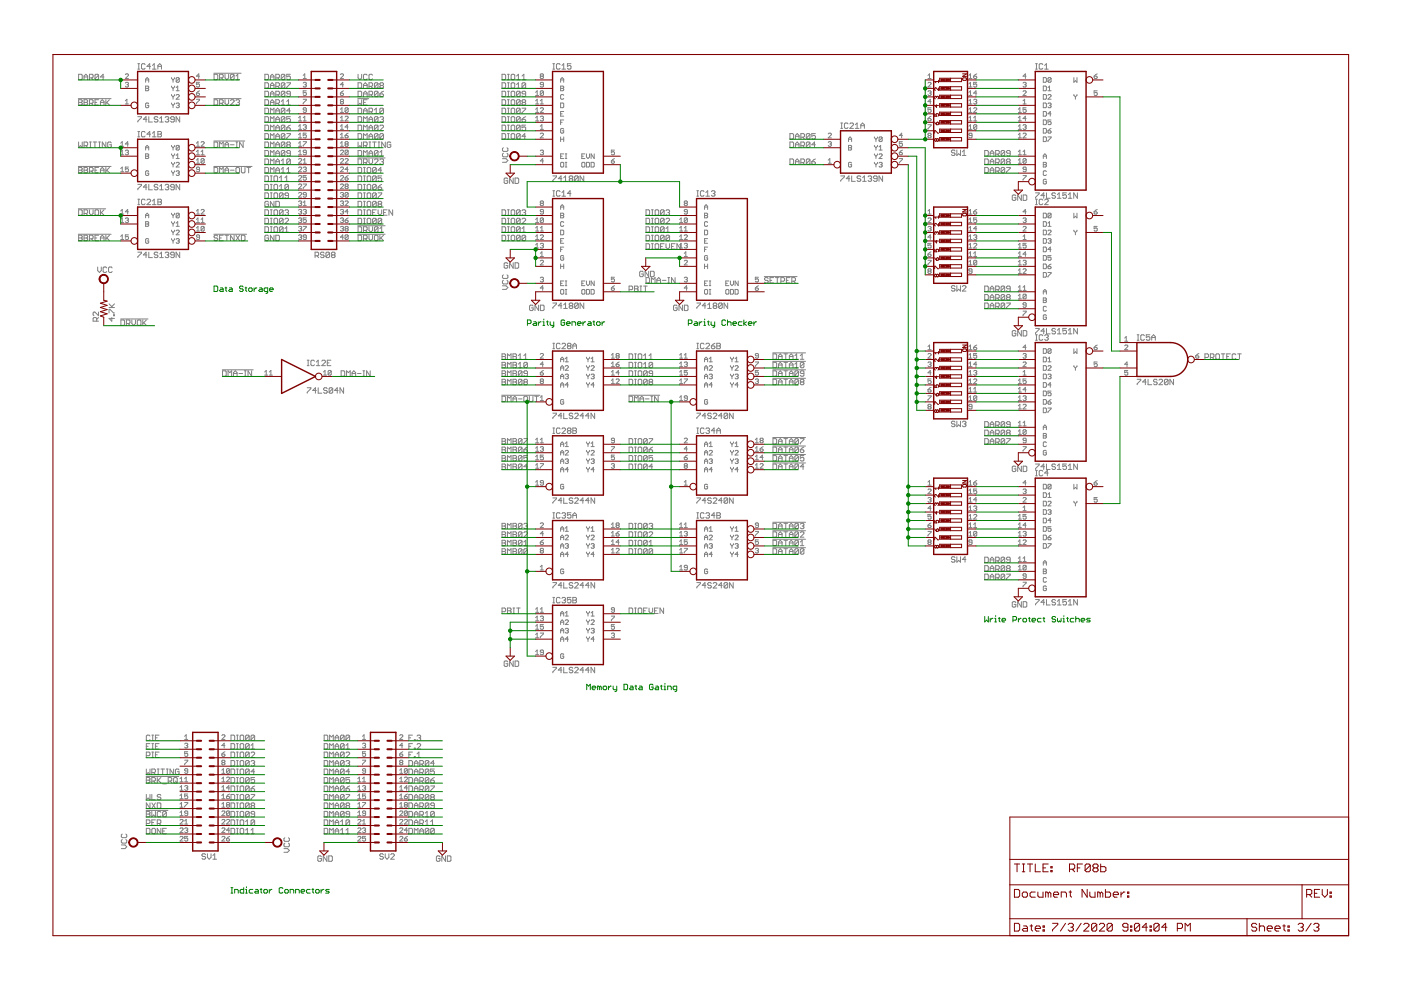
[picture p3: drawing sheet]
<svg xmlns="http://www.w3.org/2000/svg" width="420mm" height="297mm" viewBox="0 0 420 297" stroke-linecap="round" stroke-linejoin="round" font-family="sans-serif">
<g fill="none" stroke="#808080" stroke-width=".3">
<path d="M41.3 19.1h.6M41.6 19.1v1.6M43.5 19.3l-.3-.2h-.5l-.3 .2v1.1l.3 .3h.5l.3-.3M45.2 19.9h-1.1l.8-.8v1.6M45.7 19.6l.5-.5v1.6M47.3 19.9h1.1M165.8 19.1h.5M166.1 19.1v1.6M168 19.3l-.3-.2h-.5l-.3 .2v1.1l.3 .3h.5l.3-.3M168.5 19.6l.6-.5v1.6M171.2 19.1h-1v.8l.5-.3 .5 .3v.5l-.2 .3h-.6l-.2-.3M310.6 19.1h.5"/>
<path d="M310.8 19.1v1.6M312.7 19.3l-.2-.2h-.6l-.2 .2v1.1l.2 .3h.6l.2-.3M313.3 19.6l.5-.5v1.6M23.5 29.6h9.8M23.6 29.9h.8l.3 .2-.3 .6 .3 .5-.3 .3h-.8zM23.6 30.7h.8M23.6 22.3h.8l.3 .2v1.1l-.3 .3h-.8zM25.2 29.9h.8l.3 .2-.3 .6 .3 .5-.3 .3h-.8zM25.2 30.7h.8M25.2 23.1h1.1M25.2 23.9v-1.1l.6-.5 .5 .5v1.1M26.8 23.3h.9l.2-.2v-.6l-.2-.2h-.9v1.6"/>
<path d="M26.8 31h.9l.2-.3v-.6l-.2-.2h-.9v1.6M27.4 23.3l.5 .6M27.4 31l.5 .5M28.5 30.7h.5M29.6 22.5v1.1l-.3 .3h-.6l-.2-.3M29.6 29.9h-1.1v1.6h1.1M29.6 22.5l-.3-.2h-.6l-.2 .2v1.1M29.6 22.5l-1.1 1.1M30.1 30.7h1.1M30.1 31.5v-1.1l.6-.5 .5 .5v1.1M31.2 23.1h-1.1l.8-.8v1.6M31.7 29.9v1.6"/>
<path d="M32 30.7l.8 .8M32.8 29.9l-1.1 1.1M37.6 22.4l.2-.3 .7 .3-.9 1.1h.9M37.6 24.9l.7-.2 .2 .2-.2 .5M37.6 31.2h.9M37.6 30.2l.5-.4v1.4M38.1 25.4h.2M38.3 25.4l.2 .2-.2 .5-.7-.3M41.3 35h1.1l-1.1 1.6M41.3 20.7h.6M41.3 39.4h.6M41.6 39.4v1.6"/>
<path d="M43.5 39.7l-.3-.3h-.5l-.3 .3v1.1l.3 .2h.5l.3-.2M43.7 24.7v-1l.4-.4 .5 .4v1M43.7 25.8h.7l.2 .2-.2 .5 .2 .5-.2 .2h-.7zM43.7 24h.9M43.7 26.5h.7M44.1 35.8h-1.1l.8-.8v1.6M44.6 31.1l-.2-.2-.7 .2v.9l.2 .3 .7-.3v-.4h-.5M44.6 35v1.6h1.1M45.7 39.9l.5-.5v1.6M45.7 20.7h1.1M47.3 35.2l-.2-.2h-.6l-.3 .2 .3 .6h.6l.2 .2-.2 .6h-.6l-.3-.3M47.3 20.7v-1.1l.6-.5 .5 .5v1.1"/>
<path d="M47.3 39.4h.9l.2 .3-.2 .5 .2 .6-.2 .2h-.9zM47.9 36.6h1.1M47.9 35.5l.5-.5v1.6M49.5 35.2l.3-.2h.6l.2 .2-.2 .6M50.1 35.8h.3M50.4 35.8l.2 .2-.2 .6h-.6l-.3-.3M51.4 23.3l.5 .7M51.4 25.8l.5 .7M51.4 28.3l.5 .7M51.4 30.9l.5 .7M51.9 24v.7M51.9 26.5v.7"/>
<path d="M51.9 29v.7M51.9 31.6v.7M52.3 35.8h-.9l-.2-.3 .2-.5h.6l.3 .2v1.1l-.3 .3h-.6l-.2-.3M52.4 30.9l-.5 .7M52.4 23.3l-.5 .7M52.4 25.8l-.5 .7M52.4 28.3l-.5 .7M52.8 27.2h1M52.8 28.6l.3-.3 .7 .3-1 1.1h1M52.8 31.1l.7-.2 .3 .2-.3 .5M52.8 26.3l.5-.5v1.4M53.3 31.6h.2"/>
<path d="M53.5 31.6l.3 .2-.3 .5-.7-.3M53.8 23.5v.9l-.3 .3-.7-.3M53.8 23.5l-.3-.2-.7 .2v.9M53.8 23.5l-1 .9M53.9 35v1.6l-1.1-1.6v1.6M58.9 29.8h.9l-.9 1.4M58.9 27.9h.7l.2 .5-.7 .2zM59.8 22.8h-.9l.7-.7v1.4M59.8 24.7h-.9v.7l.5-.3 .4 .3-.2 .7-.7-.3M59.8 27.2l-.9 .7M64.1 29.6h8.2M64.1 21.9h8.2"/>
<path d="M64.2 29.9h.8l.3 .2v1.1l-.3 .3h-.8zM64.2 22.3h.8l.3 .2v1.1l-.3 .3h-.8zM65.8 31h.9l.2-.3v-.6l-.2-.2h-.9v1.6M65.8 23.3h.9l.2-.2v-.6l-.2-.2h-.9v1.6M66.4 23.3l.5 .6M66.4 31l.5 .5M67.5 22.3v1l.5 .6 .6-.6v-1M67.5 29.9v1.1l.5 .5 .6-.5v-1.1M69.1 30.1l.3-.2h.5l.3 .2v.3l-1.1 1.1h1.1M70.2 22.5v1.1l-.3 .3h-.5l-.3-.3M70.2 22.5l-.3-.2h-.5l-.3 .2v1.1M70.2 22.5l-1.1 1.1"/>
<path d="M70.8 30.1l.2-.2h.6l.2 .2-.2 .6M70.8 23.9h1M70.8 22.8l.5-.5v1.6M71.3 30.7h.3M71.6 30.7l.2 .3-.2 .5h-.6l-.2-.3M79.4 35h.9l.2 .2v1.1l-.2 .3h-.9zM79.4 24.8h.9l.2 .3v1.1l-.2 .2h-.9zM79.4 27.3h.9l.2 .3v1.1l-.2 .3h-.9zM79.4 22.3h.9l.2 .2v1.1l-.2 .3h-.9zM79.4 29.9h.9l.2 .2v1.1l-.2 .3h-.9zM79.4 32.4h.9l.2 .3v1.1l-.2 .2h-.9zM79.4 37.5h.9l.2 .3v1.1l-.2 .2h-.9z"/>
<path d="M81.1 36.6v-1.6l.5 .5 .6-.5v1.6M81.1 29v-1.1l.5-.6 .6 .6v1.1M81.1 31.5v-1.1l.5-.5 .6 .5v1.1M81.1 25.6h1.1M81.1 23.9v-1.1l.5-.5 .6 .5v1.1M81.1 26.4v-1.1l.5-.5 .6 .5v1.1M81.1 34v-1.6l.5 .6 .6-.6v1.6M81.1 39.1v-1.6l.5 .5 .6-.5v1.6M81.1 30.7h1.1M81.1 28.2h1.1M81.1 23.1h1.1M82.7 35.8h1.1"/>
<path d="M82.7 23.3h.8l.3-.2v-.6l-.3-.2h-.8v1.6M82.7 34v-1l.6-.6 .5 .6v1M82.7 36.6v-1.1l.6-.5 .5 .5v1.1M82.7 25.9h.8l.3-.3v-.5l-.3-.3h-.8v1.6M82.7 28.4h.8l.3-.2v-.6l-.3-.3h-.8v1.7M82.7 31h.8l.3-.3v-.6l-.3-.2h-.8v1.6M82.7 39.1v-1.1l.6-.5 .5 .5v1.1M82.7 38.3h1.1M82.7 33.2h1.1M83.3 25.9l.5 .5M83.3 31l.5 .5M83.3 28.4l.5 .6"/>
<path d="M83.3 23.3l.5 .6M84.3 30.4l.6-.5v1.6M84.3 31.5h1.1M85.4 35.2l-.2-.2h-.6l-.3 .2v1.1M85.4 35.2v1.1l-.2 .3h-.6l-.3-.3M85.4 37.8v1.1l-.2 .2h-.6l-.3-.2M85.4 25.1l-.2-.3h-.6l-.3 .3v1.1M85.4 27.6l-.2-.3h-.6l-.3 .3v1.1M85.4 22.5v1.1l-.2 .3h-.6l-.3-.3M85.4 25.1v1.1l-.2 .2h-.6l-.3-.2M85.4 22.5l-.2-.2h-.6l-.3 .2v1.1M85.4 32.7l-.2-.3h-.6l-.3 .3v1.1"/>
<path d="M85.4 37.8l-.2-.3h-.6l-.3 .3v1.1M85.4 27.6v1.1l-.2 .3h-.6l-.3-.3M85.4 32.7v1.1l-.2 .2h-.6l-.3-.2M85.4 37.8l-1.1 1.1M85.4 35.2l-1.1 1.1M85.4 32.7l-1.1 1.1M85.4 27.6l-1.1 1.1M85.4 25.1l-1.1 1.1M85.4 22.5l-1.1 1.1M86 38.3h.8l.3 .6-.3 .2h-.5l-.3-.2zM86 24.8h1.1l-1.1 1.6M86 30.4l.5-.5v1.6"/>
<path d="M86 31.5h1.1M87.1 35h-1.1v.8l.5-.3 .6 .3v.5l-.3 .3h-.5l-.3-.3M87.1 33.2h-1.1l.8-.8v1.6M87.1 22.3h-1.1v.8l.5-.3 .6 .3v.5l-.3 .3h-.5l-.3-.3M87.1 28.2h-.8l-.3-.3 .3-.6h.5l.3 .3v1.1l-.3 .3h-.5l-.3-.3M87.1 37.5l-1.1 .8M89.5 38.8h1M89.5 36.2h1M89.5 35.3l.5-.5v1.4M89.5 37.8l.5-.4v1.4M90.9 23.5h1M90.9 24.9l.7-.2 .3 .2-.3 .5"/>
<path d="M90.9 29.8h1l-1 1.4M90.9 36.2h1M90.9 37.6l.7-.2 .3 .2-.3 .5M90.9 22.6l.5-.5v1.4M90.9 35.3l.5-.5v1.4M91.4 25.4h.2M91.4 38.1h.2M91.6 38.1l.3 .2-.3 .5-.7-.3M91.6 25.4l.3 .2-.3 .5-.7-.3M91.9 39.9h-1v.7l.7-.2 .3 .7-.3 .2-.7-.2M91.9 27.2h-1v.7l.7-.2 .3 .7-.3 .2-.7-.2M91.9 33h-.7l-.3-.2 .3-.5 .7 .2v1l-.3 .2-.7-.2"/>
<path d="M102.1 22.4l.2-.3 .7 .3-.9 1.1h.9M102.1 27.9h.7l.2 .5-.7 .2zM102.1 38.8h.9M102.1 33.7h.9M102.1 36.2h.9M102.1 32.8l.5-.5v1.4M102.1 35.3l.5-.5v1.4M102.1 37.8l.5-.4v1.4M102.3 30.5l-.2-.3 .2-.4 .7 .2-.2 .5M102.3 30.5l-.2 .2 .2 .5 .7-.3-.2-.4M102.3 30.5h.5M103 25.4h-.9l.7-.7v1.4"/>
<path d="M103 27.2l-.9 .7M103.5 35.1l.2-.3 .7 .3-.9 1.1h.9M104.4 32.5l-.7-.2-.2 .2v1M104.4 32.5v1l-.2 .2-.7-.2M104.4 38.1h-.9l.7-.7v1.4M104.4 32.5l-.9 1M104.4 39.9l-.9 .7M107.3 29.6h3.3M107.4 35h.8l.3 .2v1.1l-.3 .3h-.8zM107.4 37.5h.8l.3 .3v1.1l-.3 .2h-.8zM107.4 22.3v1l.5 .6 .6-.6v-1M107.4 24.8h.8l.3 .3v1.1l-.3 .2h-.8z"/>
<path d="M107.4 27.3h.8l.3 .3v1.1l-.3 .3h-.8zM107.4 29.9v1.6l.5-.5 .6 .5v-1.6M107.4 32.4h.8l.3 .3v1.1l-.3 .2h-.8zM109 26.4v-1.1l.6-.5 .5 .5v1.1M109 29v-1.1l.6-.6 .5 .6v1.1M109 34v-1l.6-.6 .5 .6v1M109 36.6v-1.6l.6 .5 .5-.5v1.6M109 39.1v-1.6l.6 .5 .5-.5v1.6M109 25.6h1.1M109 33.2h1.1M109 30.7h.6M109 28.2h1.1"/>
<path d="M110.1 22.5l-.3-.2h-.5l-.3 .2v1.1l.3 .3h.5l.3-.3M110.1 29.9h-1.1v1.6h1.1M110.7 35.8h1M110.7 25.9h.8l.2-.3v-.5l-.2-.3h-.8v1.6M110.7 36.6v-1.1l.5-.5 .5 .5v1.1M110.7 39.1v-1.1l.5-.5 .5 .5v1.1M110.7 28.4h.8l.2-.2v-.6l-.2-.3h-.8v1.7M110.7 33.5h.8l.2-.3v-.5l-.2-.3h-.8v1.6M110.7 38.3h1M111.2 25.9l.5 .5M111.2 33.5l.5 .5M111.2 28.4l.5 .6"/>
<path d="M111.7 22.5l-.2-.2h-.6l-.2 .2v1.1l.2 .3h.6l.2-.3M112.3 34h1.1M112.3 33l.5-.6v1.6M113.4 35.2l-.3-.2h-.5l-.3 .2v1.1M113.4 35.2v1.1l-.3 .3h-.5l-.3-.3M113.4 37.8l-.3-.3h-.5l-.3 .3v1.1M113.4 25.1v1.1l-.3 .2h-.5l-.3-.2M113.4 25.1l-.3-.3h-.5l-.3 .3v1.1M113.4 27.6l-.3-.3h-.5l-.3 .3v1.1M113.4 27.6v1.1l-.3 .3h-.5l-.3-.3M113.4 37.8v1.1l-.3 .2h-.5l-.3-.2M113.4 25.1l-1.1 1.1"/>
<path d="M113.4 35.2l-1.1 1.1M113.4 37.8l-1.1 1.1M113.4 27.6l-1.1 1.1M113.9 35.2l.3-.2h.5l.3 .2-.3 .6M113.9 28.2h.8l.3 .5-.3 .3h-.5l-.3-.3zM113.9 37.8l.3-.3h.5l.3 .3v.2l-1.1 1.1h1.1M114.2 25.6l-.3 .3 .3 .5h.5l.3-.2-.3-.6M114.2 25.6l-.3-.3 .3-.5h.5l.3 .3-.3 .5M114.2 25.6h.5M114.5 35.8h.2M114.7 35.8l.3 .2-.3 .6h-.5l-.3-.3M115 32.7l-.3-.3h-.5l-.3 .3v1.1"/>
<path d="M115 32.7v1.1l-.3 .2h-.5l-.3-.2M115 32.7l-1.1 1.1M115 27.3l-1.1 .9M150.6 35h.8l.2 .2v1.1l-.2 .3h-.8zM150.6 22.3h.8l.2 .2v1.1l-.2 .3h-.8zM150.6 24.8h.8l.2 .3v1.1l-.2 .2h-.8zM150.6 37.5h.8l.2 .3v1.1l-.2 .2h-.8zM150.6 32.4h.8l.2 .3v1.1l-.2 .2h-.8zM150.6 29.9h.8l.2 .2v1.1l-.2 .3h-.8zM150.6 27.3h.8l.2 .3v1.1l-.2 .3h-.8zM152.2 35h.5M152.2 36.6h.5"/>
<path d="M152.2 26.4h.5M152.2 24.8h.5M152.2 39.1h.5M152.2 37.5h.5M152.2 34h.5M152.2 32.4h.5M152.2 31.5h.5M152.2 29.9h.5M152.2 29h.5M152.2 27.3h.5M152.2 23.9h.5M152.2 22.3h.5"/>
<path d="M152.5 22.3v1.6M152.5 24.8v1.6M152.5 27.3v1.7M152.5 29.9v1.6M152.5 32.4v1.6M152.5 35v1.6M152.5 37.5v1.6M153.3 35.2l.3-.2h.5l.3 .2v1.1l-.3 .3h-.5l-.3-.3zM153.3 25.1l.3-.3h.5l.3 .3v1.1l-.3 .2h-.5l-.3-.2zM153.3 37.8l.3-.3h.5l.3 .3v1.1l-.3 .2h-.5l-.3-.2zM153.3 32.7l.3-.3h.5l.3 .3v1.1l-.3 .2h-.5l-.3-.2zM153.3 30.1l.3-.2h.5l.3 .2v1.1l-.3 .3h-.5l-.3-.3z"/>
<path d="M153.3 27.6l.3-.3h.5l.3 .3v1.1l-.3 .3h-.5l-.3-.3zM153.3 22.5l.3-.2h.5l.3 .2v1.1l-.3 .3h-.5l-.3-.3zM154.9 26.4h1.1M154.9 23.9h1.1M154.9 22.8l.6-.5v1.6M154.9 25.3l.6-.5v1.6M156 35.2l-.3-.2h-.5l-.3 .2v1.1M156 35.2v1.1l-.3 .3h-.5l-.3-.3M156 27.6l-.3-.3h-.5l-.3 .3v1.1M156 37.8l-.3-.3h-.5l-.3 .3v1.1M156 37.8v1.1l-.3 .2h-.5l-.3-.2M156 32.7v1.1l-.3 .2h-.5l-.3-.2"/>
<path d="M156 32.7l-.3-.3h-.5l-.3 .3v1.1M156 30.1v1.1l-.3 .3h-.5l-.3-.3M156 30.1l-.3-.2h-.5l-.3 .2v1.1M156 27.6v1.1l-.3 .3h-.5l-.3-.3M156 37.8l-1.1 1.1M156 27.6l-1.1 1.1M156 30.1l-1.1 1.1M156 32.7l-1.1 1.1M156 35.2l-1.1 1.1M156.5 35.8h.9l.2 .5-.2 .3h-.6l-.3-.3zM156.5 32.4h1.1l-1.1 1.6M156.5 23.9h1.1"/>
<path d="M156.5 22.8l.6-.5v1.6M156.8 30.7l-.3 .3 .3 .5h.6l.2-.3-.2-.5M156.8 30.7l-.3-.3 .3-.5h.6l.2 .2-.2 .6M156.8 30.7h.6M157.6 25.1v1.1l-.2 .2h-.6l-.3-.2M157.6 25.1l-.2-.3h-.6l-.3 .3v1.1M157.6 37.5h-1.1v.8l.6-.3 .5 .3v.6l-.2 .2h-.6l-.3-.2M157.6 28.2h-.8l-.3-.3 .3-.6h.6l.2 .3v1.1l-.2 .3h-.6l-.3-.3M157.6 25.1l-1.1 1.1M157.6 35l-1.1 .8M160.6 27.7l.5-.5v1.4M160.6 30.2l.5-.4v1.4"/>
<path d="M160.6 32.8l.5-.5v1.4M160.6 35.3l.5-.5v1.4M160.6 28.6h1M160.6 31.2h1M160.6 33.7h1M160.6 36.2h1M162 37.8l.5-.4v1.4M162 30.2l.5-.4v1.4M162 38.8h1M162 32.5l.3-.2 .7 .2-1 1.2h1M162 35.1l.8-.3 .2 .3-.2 .4M162 31.2h1"/>
<path d="M162.3 22.8l-.3-.2 .3-.5 .7 .3-.2 .4M162.3 22.8l-.3 .3 .3 .4 .7-.2-.2-.5M162.3 22.8h.5M162.5 35.5h.3M162.8 35.5l.2 .3-.2 .4-.8-.2M163 25.4h-.7l-.3-.3 .3-.4 .7 .2v.9l-.2 .3-.8-.3M163 27.5v.9l-.2 .2-.8-.2M163 27.5l-.7-.3-.3 .3v.9M163 27.5l-1 .9M165.8 20.7h.5M168.1 25.8h.7l.3 .2-.3 .5 .3 .5-.3 .2h-.7zM168.1 24.7v-1l.5-.4 .5 .4v1"/>
<path d="M168.1 30.9h.7l.3 .2v.9l-.3 .3h-.7zM168.1 24h1M168.1 26.5h.7M168.1 34.1h.5M168.1 36.7h.5M168.5 20.7h1.1M169.1 38.7l-.3-.2-.7 .2v1l.3 .2 .7-.2v-.5h-.5M169.1 28.6l-.3-.3-.7 .3v.9l.3 .2 .7-.2M169.1 33.4h-1v1.4h1M169.1 36h-1v1.4M252.1 38.5h.6M252.1 36.9h.6"/>
<path d="M252.4 36.9v1.6M254.3 37.1l-.3-.2h-.5l-.3 .2v1.1l.3 .3h.5l.3-.3M254.9 37.1l.2-.2h.6l.2 .2v.3l-1 1.1h1M256.5 37.4l.5-.5v1.6M256.5 38.5h1.1M258.1 38.5v-1.1l.6-.5 .5 .5v1.1M258.1 37.7h1.1M278.3 27.5l.7-.3 .2 .3-.2 .4M278.3 23.5h.9M278.3 24.9l.2-.2 .7 .2-.9 1.2h.9M278.3 35.5h.7l.2 .5-.7 .2zM278.3 22.6l.5-.5v1.4"/>
<path d="M278.3 37.4h.9l-.9 1.4M278.8 27.9h.2M279 27.9l.2 .3-.2 .4-.7-.2M279.2 30.5h-.9l.7-.7v1.4M279.2 32.3h-.9v.7l.7-.2 .2 .7-.2 .2-.7-.2M279.2 34.8l-.9 .7M290.6 38.8h.9M290.6 23.5h.9M290.6 26.1h.9M290.6 28.6h.9M290.6 31.2h.9M290.6 33.7h.9"/>
<path d="M290.6 36.2h.9M290.6 35.3l.4-.5v1.4M290.6 37.8l.4-.4v1.4M290.6 22.6l.4-.5v1.4M290.6 25.1l.4-.4v1.4M290.6 27.7l.4-.5v1.4M290.6 30.2l.4-.4v1.4M290.6 32.8l.4-.5v1.4M292 30l.7-.2 .2 .2-.2 .5M292 32.5l.2-.2 .7 .2-.9 1.2h.9M292 22.8h.7l.2 .5-.7 .2zM292 36.2h.9"/>
<path d="M292 35.3l.5-.5v1.4M292.5 30.5h.2M292.7 30.5l.2 .2-.2 .5-.7-.3M292.9 37.6v.9l-.2 .3-.7-.3M292.9 24.7h-.9v.7l.7-.3 .2 .7-.2 .3-.7-.3M292.9 22.1l-.9 .7M292.9 27.9h-.9l.7-.7v1.4M292.9 37.6l-.9 .9M292.9 37.6l-.2-.2-.7 .2v.9M305.4 38.8h.9M305.4 33.7h.9M305.4 36.2h.9"/>
<path d="M305.4 35.3l.5-.5v1.4M305.4 37.8l.5-.4v1.4M305.4 32.8l.5-.5v1.4M306.8 37.6l.7-.2 .2 .2-.2 .5M306.8 27.5l.2-.3 .7 .3-.9 1.1h.9M306.8 24.9l.7-.2 .2 .2-.2 .5M306.8 31.2h.9M306.8 30.2l.5-.4v1.4M307.3 25.4h.2M307.3 38.1h.2M307.5 38.1l.2 .2-.2 .5-.7-.3M307.5 25.4l.2 .2-.2 .5-.7-.3"/>
<path d="M307.7 32.3h-.9v.7l.7-.2 .2 .7-.2 .2-.7-.2M307.7 35.5h-.9l.7-.7v1.4M307.7 22.8h-.9l.7-.7v1.4M310.6 20.7h.5M312.9 23.3h.7l.2 .2v.9l-.2 .3h-.7zM312.9 25.8h.7l.2 .2v1l-.2 .2h-.7zM312.9 28.3h.7l.2 .3v.9l-.2 .2h-.7zM312.9 30.9h.7l.2 .2v.9l-.2 .3h-.7zM312.9 33.4h.7l.2 .3v.9l-.2 .2h-.7zM312.9 36h.7l.2 .2v.9l-.2 .3h-.7zM312.9 38.5h.7l.2 .2v1l-.2 .2h-.7zM313.3 20.7h1.1"/>
<path d="M314.3 28.6l.2-.3 .7 .3-.9 1.1h.9M314.3 39.2h.7l.2 .5-.7 .2zM314.3 27.2h.9M314.3 31.1l.7-.2 .2 .2-.2 .5M314.3 26.3l.4-.5v1.4M314.7 31.6h.3M315 31.6l.2 .2-.2 .5-.7-.3M315.2 23.5v.9l-.2 .3-.7-.3M315.2 34.1h-.9l.7-.7v1.4M315.2 36h-.9v.7l.7-.3 .2 .7-.2 .3-.7-.3M315.2 38.5l-.9 .7M315.2 23.5l-.7-.2-.2 .2v.9"/>
<path d="M315.2 23.5l-.9 .9M322.1 23.3v1.4l.4-.5 .5 .5v-1.4M322.1 28.3l.4 .7M322.5 29v.7M323 28.3l-.5 .7M328.1 22.8h.7l.3 .5-.7 .2zM329.1 27.2h-1v.7l.7-.2 .3 .7-.3 .2-.7-.2M329.1 22.1l-1 .7M23.5 49.9h9.8M23.6 50.2h.8l.3 .3-.3 .5 .3 .5-.3 .3h-.8zM23.6 51h.8M23.6 42.6v1.6l.5-.5 .6 .5v-1.6"/>
<path d="M25.2 50.2h.8l.3 .3-.3 .5 .3 .5-.3 .3h-.8zM25.2 43.7h.8l.3-.3v-.6l-.3-.2h-.8v1.6M25.2 51h.8M25.8 43.7l.5 .5M26.8 51.3h.9l.2-.3v-.5l-.2-.3h-.9v1.6M26.8 44.2h.6M26.8 42.6h.6M27.1 42.6v1.6M27.4 51.3l.5 .5M27.9 42.6h1.1M28.5 42.6v1.6M28.5 51h.5"/>
<path d="M29.6 50.2h-1.1v1.6h1.1M29.6 44.2h.5M29.6 42.6h.5M29.8 42.6v1.6M30.1 51.8v-1.1l.6-.5 .5 .5v1.1M30.1 51h1.1M31.7 42.6v1.6l-1-1.6v1.6M31.7 50.2v1.6M32 51l.8 .8M32.8 50.2l-1.1 1.1M33.4 42.8l-.3-.2h-.5l-.3 .2v1.1l.3 .3h.5l.3-.3v-.5h-.5M36.2 46.4h.9"/>
<path d="M36.2 51.5h.9M36.2 42.9l.5-.4v1.4M36.2 50.5l.5-.4v1.4M36.2 45.5l.5-.5v1.4M36.2 43.9h.9M37.6 45.2l.7-.2 .2 .2-.2 .5M38.1 45.7h.2M38.3 45.7l.2 .2-.2 .5-.7-.2M38.5 50.1h-.9v.7l.5-.3 .4 .3-.2 .7-.7-.3M38.5 43.2h-.9l.7-.7v1.4M41.3 55.3h1.1v.2l-1.1 1.1v.3M41.3 41h.6"/>
<path d="M41.3 59.7h.6M41.6 59.7v1.6M43.5 60l-.3-.3h-.5l-.3 .3v1.1l.3 .2h.5l.3-.2M43.7 46.1h.7l.2 .3-.2 .4 .2 .5-.2 .2h-.7zM43.7 45v-1l.4-.4 .5 .4v1M43.7 46.8h.7M43.7 44.3h.9M44.1 56.1h-1.1l.8-.8v1.6M44.1 60l.2-.3h.6l.3 .3v.3l-1.1 1h1.1M44.6 51.4l-.2-.2-.7 .2v1l.2 .2 .7-.2v-.5h-.5M44.6 55.3v1.6h1.1M45.2 40.2h-1.1l.8-.8v1.6"/>
<path d="M45.7 41h1.1M47.3 55.5l-.2-.2h-.6l-.3 .2 .3 .6h.6l.2 .3-.2 .5h-.6l-.3-.3M47.3 59.7h.9l.2 .3-.2 .5 .2 .6-.2 .2h-.9zM47.3 40.2h.9M47.9 55.8l.5-.5v1.6M47.9 56.9h1.1M49.5 55.5l.3-.2h.6l.2 .2-.2 .6M50.1 56.1h.3M50.4 56.1l.2 .3-.2 .5h-.6l-.3-.3M51.4 46.1l.5 .7M51.4 43.6l.5 .7M51.4 48.7l.5 .7"/>
<path d="M51.4 51.2l.5 .7M51.9 44.3v.7M51.9 46.8v.7M51.9 49.4v.7M51.9 51.9v.7M52.3 56.1h-.9l-.2-.3 .2-.5h.6l.3 .2v1.1l-.3 .3h-.6l-.2-.3M52.4 43.6l-.5 .7M52.4 46.1l-.5 .7M52.4 48.7l-.5 .7M52.4 51.2l-.5 .7M52.8 48.9l.3-.2 .7 .2-1 1.2h1M52.8 47.5h1"/>
<path d="M52.8 51.4l.7-.2 .3 .2-.3 .5M52.8 46.6l.5-.5v1.4M53.3 51.9h.2M53.5 51.9l.3 .2-.3 .5-.7-.2M53.8 43.8v.9l-.3 .3-.7-.3M53.8 43.8l-.7-.2-.3 .2v.9M53.8 43.8l-1 .9M53.9 55.3v1.6l-1.1-1.6v1.6M58.9 42.9l.5-.4v1.4M58.9 46.4h.9M58.9 48.9h.9M58.9 43.9h.9"/>
<path d="M58.9 45.5l.5-.5v1.4M58.9 48l.5-.5v1.4M59.8 50.8h-.7l-.2-.3 .2-.4 .7 .2v.9l-.2 .3-.7-.3M60.3 46.4h.9M60.3 42.7l.2-.2 .7 .2-.9 1.2h.9M60.3 45.5l.5-.5v1.4M61.2 47.8l-.2-.3-.7 .3v.9M61.2 47.8v.9l-.2 .2-.7-.2M61.2 47.8l-.9 .9M64.1 49.9h11.5M64.1 42.3h9.3M64.2 50.2h.8l.3 .3v1l-.3 .3h-.8z"/>
<path d="M64.2 42.6h.8l.3 .2v1.1l-.3 .3h-.8zM65.8 44.2v-1.6l.6 .5 .5-.5v1.6M65.8 51.8v-1.6l.6 .5 .5-.5v1.6M67.5 44.2v-1.1l.5-.5 .6 .5v1.1M67.5 51.8v-1.1l.5-.5 .6 .5v1.1M67.5 51h1.1M67.5 43.4h1.1M69.1 51h1.1M69.1 43.4h1.1M70.8 44.2h.5M70.8 42.6h.5M71 50.2h.6l.2 .3v1l-.2 .3h-.6l-.2-.3v-1z"/>
<path d="M71 42.6v1.6M72.4 50.2v1.3l.3 .3h.5l.3-.3v-1.3M72.9 42.6v1.6l-1.1-1.6v1.6M74 50.2h1.1M74.6 50.2v1.6M79.4 52.7h.9l.2 .3v1.1l-.2 .3h-.9zM79.4 57.8h.9l.2 .3v1.1l-.2 .2h-.9zM79.4 55.3h.9l.2 .2v1.1l-.2 .3h-.9zM79.4 45.1h.9l.2 .3v1.1l-.2 .2h-.9zM79.4 40h.9l.2 .3v1.1l-.2 .3h-.9zM79.4 42.6h.9l.2 .2v1.1l-.2 .3h-.9zM79.4 47.6h.9l.2 .3v1.1l-.2 .3h-.9z"/>
<path d="M79.4 50.2h.9l.2 .3v1l-.2 .3h-.9zM81.1 52.7h.5M81.1 54.4h.5M81.1 57.8h.5M81.1 59.4h.5M81.1 55.3h.5M81.1 56.9h.5M81.1 44.2v-1.6l.5 .5 .6-.5v1.6M81.1 46.7v-1.6l.5 .6 .6-.6v1.6M81.1 41.7v-1.7l.5 .6 .6-.6v1.7M81.1 49.3v-1.7l.5 .6 .6-.6v1.7M81.1 51.8v-1.6l.5 .5 .6-.5v1.6"/>
<path d="M81.3 52.7v1.7M81.3 55.3v1.6M81.3 57.8v1.6M82.4 52.7h.6l.2 .3v1.1l-.2 .3h-.6l-.2-.3v-1.1zM82.4 57.8h.6l.2 .3v1.1l-.2 .2h-.6l-.2-.2v-1.1zM82.4 55.3h.6l.2 .2v1.1l-.2 .3h-.6l-.2-.3v-1.1zM82.7 41.7v-1.1l.6-.6 .5 .6v1.1M82.7 46.7v-1l.6-.6 .5 .6v1M82.7 48.5h1.1M82.7 44.2v-1.1l.6-.5 .5 .5v1.1M82.7 49.3v-1.1l.6-.6 .5 .6v1.1M82.7 51.8v-1.1l.6-.5 .5 .5v1.1"/>
<path d="M82.7 51h1.1M82.7 45.9h1.1M82.7 43.4h1.1M82.7 40.9h1.1M83.8 54.4h1.1M83.8 56.9h1.1M83.8 53.3l.5-.6v1.7M83.8 55.8l.5-.5v1.6M84.3 49.3h1.1M84.3 51.8h1.1M84.3 50.7l.6-.5v1.6M84.3 48.2l.6-.6v1.7"/>
<path d="M84.9 58.1l-.3-.3h-.5l-.3 .3v1.1M84.9 58.1v1.1l-.3 .2h-.5l-.3-.2M84.9 58.1l-1.1 1.1M85.4 42.8l-.2-.2h-.6l-.3 .2v1.1M85.4 42.8v1.1l-.2 .3h-.6l-.3-.3M85.4 45.4l-.2-.3h-.6l-.3 .3v1.1M85.4 45.4v1.1l-.2 .2h-.6l-.3-.2M85.4 40.3l-.2-.3h-.6l-.3 .3v1.1M85.4 40.3v1.1l-.2 .3h-.6l-.3-.3M85.4 45.4l-1.1 1.1M85.4 42.8l-1.1 1.1M85.4 40.3l-1.1 1.1"/>
<path d="M85.4 54.4h1.1M85.4 53.3l.6-.6v1.7M86 51.8h1.1M86 50.7l.5-.5v1.6M86 40h1.1l-1.1 1.7M86.3 43.4l-.3-.3 .3-.5h.5l.3 .2-.3 .6M86.3 43.4l-.3 .3 .3 .5h.5l.3-.3-.3-.5M86.3 43.4h.5M86.5 58.6h-.8l-.3-.2 .3-.6h.6l.2 .3v1.1l-.2 .2h-.6l-.3-.2M86.5 55.5l-.2-.2h-.6l-.3 .2v1.1M86.5 55.5v1.1l-.2 .3h-.6l-.3-.3M86.5 55.5l-1.1 1.1"/>
<path d="M87.1 47.9l-.3-.3h-.5l-.3 .3v1.1M87.1 45.9h-.8l-.3-.2 .3-.6h.5l.3 .3v1.1l-.3 .2h-.5l-.3-.2M87.1 47.9v1.1l-.3 .3h-.5l-.3-.3M87.1 47.9l-1.1 1.1M89.5 47.8l.3-.3 .7 .3-1 1.1h1M89.5 41.3h1M89.5 46.4h1M89.5 50.3l.3-.2 .7 .2-1 1.2h1M89.5 52.9l.3-.3 .7 .3-1 1.1h1M89.5 43.9h1M89.5 40.4l.5-.5v1.4M89.5 42.9l.5-.4v1.4"/>
<path d="M89.5 45.5l.5-.5v1.4M89.5 55.4l.3-.2 .7 .2-1 1.2h1M89.5 57.9l.3-.2 .7 .2-1 1.2h1M90.9 50.3l.7-.2 .3 .2-.3 .5M90.9 48.9h1M90.9 42.5h1l-1 1.4M90.9 48l.5-.5v1.4M90.9 55.2h1l-1 1.4M91.4 50.8h.2M91.6 50.8l.3 .2-.3 .5-.7-.3M91.9 45.7h-.7l-.3-.2 .3-.5 .7 .2v1l-.3 .2-.7-.2M91.9 58.4h-.7l-.3-.2 .3-.5 .7 .2v1l-.3 .2-.7-.2"/>
<path d="M91.9 52.6h-1v.7l.7-.2 .3 .7-.3 .2-.7-.2M102.1 47.8l.2-.3 .7 .3-.9 1.1h.9M102.1 45.2l.2-.2 .7 .2-.9 1.2h.9M102.1 50.3l.2-.2 .7 .2-.9 1.2h.9M102.1 52.9l.2-.3 .7 .3-.9 1.1h.9M102.1 55.4l.2-.2 .7 .2-.9 1.2h.9M102.1 57.9l.7-.2 .2 .2-.2 .5M102.1 41.3h.9M102.1 43.9h.9M102.1 40.4l.5-.5v1.4M102.1 42.9l.5-.4v1.4M102.6 58.4h.2"/>
<path d="M102.8 58.4l.2 .2-.2 .5-.7-.2M103.5 47.8l.2-.3 .7 .3-.9 1.1h.9M103.5 40.6h.7l.2 .5-.7 .2zM103.5 53.3h.7l.2 .5-.7 .2zM103.7 55.9l-.2-.3 .2-.4 .7 .2-.2 .5M103.7 43.2l-.2-.3 .2-.4 .7 .2-.2 .5M103.7 43.2l-.2 .2 .2 .5 .7-.3-.2-.4M103.7 43.2h.5M103.7 55.9l-.2 .2 .2 .5 .7-.3-.2-.4M103.7 55.9h.5M104.4 45.2l-.2-.2-.7 .2v1M104.4 45.2v1l-.2 .2-.7-.2"/>
<path d="M104.4 50.8h-.9l.7-.7v1.4M104.4 57.9l-.2-.2-.7 .2v1M104.4 57.9v1l-.2 .2-.7-.2M104.4 45.2l-.9 1M104.4 52.6l-.9 .7M104.4 57.9l-.9 1M107.3 47.3h8.2M107.4 52.7h.8l.3 .3v1.1l-.3 .3h-.8zM107.4 57.8h.8l.3 .3v1.1l-.3 .2h-.8zM107.4 55.3h.8l.3 .2v1.1l-.3 .3h-.8zM107.4 40h.8l.3 .3v1.1l-.3 .3h-.8zM107.4 45.1h.8l.3 .3v1.1l-.3 .2h-.8z"/>
<path d="M107.4 47.6h.8l.3 .3v1.1l-.3 .3h-.8zM107.4 42.6v1.6l.5-.5 .6 .5v-1.6M107.4 50.2h.8l.3 .3v1l-.3 .3h-.8zM109 52.7h.6M109 54.4h.6M109 48.7h.8l.3-.2v-.6l-.3-.3h-.8v1.7M109 57.8h.6M109 59.4h.6M109 55.3h.6M109 56.9h.6M109 43.7h.8l.3-.3v-.6l-.3-.2h-.8v1.6M109 41.7v-1.7l.6 .6 .5-.6v1.7"/>
<path d="M109 46.7v-1.6l.6 .6 .5-.6v1.6M109 51.8h.6M109 50.2h.6M109.3 50.2v1.6M109.3 52.7v1.7M109.3 55.3v1.6M109.3 57.8v1.6M109.6 43.7l.5 .5M109.6 48.7l.5 .6M110.1 50.5l.3-.3h.5l.3 .3v1l-.3 .3h-.5l-.3-.3zM110.4 52.7h.5l.3 .3v1.1l-.3 .3h-.5l-.3-.3v-1.1zM110.4 57.8h.5l.3 .3v1.1l-.3 .2h-.5l-.3-.2v-1.1z"/>
<path d="M110.4 55.3h.5l.3 .2v1.1l-.3 .3h-.5l-.3-.3v-1.1zM110.7 41.7v-1.1l.5-.6 .5 .6v1.1M110.7 46.7v-1l.5-.6 .5 .6v1M110.7 47.6v1.1l.5 .6 .5-.6v-1.1M110.7 45.9h1M110.7 44.2h.5M110.7 42.6h.5M110.7 40.9h1M110.9 42.6v1.6M111.7 42.6h1.1M112.3 47.9l.3-.3h.5l.3 .3v.3l-1.1 1.1h1.1M112.3 42.6v1.6"/>
<path d="M112.8 53l-.2-.3h-.6l-.3 .3v1.1M112.8 53v1.1l-.2 .3h-.6l-.3-.3M112.8 58.1l-.2-.3h-.6l-.3 .3v1.1M112.8 58.1v1.1l-.2 .2h-.6l-.3-.2M112.8 55.5l-.2-.2h-.6l-.3 .2v1.1M112.8 55.5v1.1l-.2 .3h-.6l-.3-.3M112.8 50.5l-.2-.3h-.6l-.3 .3v1M112.8 50.5v1l-.2 .3h-.6l-.3-.3M112.8 53l-1.1 1.1M112.8 58.1l-1.1 1.1M112.8 55.5l-1.1 1.1M112.8 50.5l-1.1 1"/>
<path d="M113.4 40.3l-.3-.3h-.5l-.3 .3v1.1M113.4 45.4l-.3-.3h-.5l-.3 .3v1.1M113.4 40.3v1.1l-.3 .3h-.5l-.3-.3M113.4 45.4v1.1l-.3 .2h-.5l-.3-.2M113.4 45.4l-1.1 1.1M113.4 40.3l-1.1 1.1M113.4 57.8h1.1v.3l-1.1 1.1v.2M113.4 56.1h.8l.3 .5-.3 .3h-.6l-.2-.3zM113.4 44.2h.5M113.4 42.6h.5M113.6 42.6v1.6M113.9 47.9l.3-.3h.5l.3 .3-.3 .6"/>
<path d="M113.9 45.7l.6-.6v1.6M113.9 46.7h1.1M114.5 52.7h-1.1v.9l.5-.3 .6 .3v.5l-.3 .3h-.6l-.2-.3M114.5 48.5h.2M114.5 51h-1.1l.8-.8v1.6M114.5 55.3l-1.1 .8M114.7 48.5l.3 .2-.3 .6h-.5l-.3-.3M115 40.3l-.3-.3h-.5l-.3 .3v1.1M115 40.3v1.1l-.3 .3h-.5l-.3-.3M115 40.3l-1.1 1.1M115.5 42.6v1.6l-1-1.6v1.6M117.2 42.8l-.3-.2h-.5l-.3 .2v1.1l.3 .3h.5l.3-.3v-.5h-.6"/>
<path d="M150.6 40h.8l.2 .3v1.1l-.2 .3h-.8zM150.7 47.6h1.1l.5 .5-.5 .5h-1.1M151 45.9l-.3 .3v.5l.3 .3h1l.3-.3v-.5l-.3-.3M151 44.3l-.3 .3v.5l.3 .3h1l.3-.3v-.5l-.3-.3M152.2 41.7h.5M152.2 40h.5M152.3 53.6l-.3-.2h-.5l-.3 .2v1.1l.3 .3h.5l.3-.3v-.5h-.6M152.5 40v1.7M153.3 40.3l.3-.3h.5l.3 .3v1.1l-.3 .3h-.5l-.3-.3zM153.9 53.4v1.6l-1.1-1.6v1.6M154.5 53.4h.8l.3 .2v1.1l-.3 .3h-.8zM156 40.3v1.1l-.3 .3h-.5l-.3-.3"/>
<path d="M156 40.3l-.3-.3h-.5l-.3 .3v1.1M156 40.3l-1.1 1.1M157.6 40.9h-1.1l.9-.9v1.7M162 40.2l.3-.3 .7 .3-1 1.1h1M162 45.2l.8-.2 .2 .2-.2 .5M162.5 45.7h.3M162.8 45.7l.2 .2-.2 .5-.8-.2M163 48.2h-1l.8-.7v1.4M165.8 52.7h1.1v.3l-1.1 1.1v.3M165.8 58.8h.5M165.8 57.2h.5M166.1 57.2v1.6"/>
<path d="M168 57.4l-.3-.2h-.5l-.3 .2v1.1l.3 .3h.5l.3-.3M168.1 41v1.4M168.1 41.7h1M168.1 46.8h.5M168.4 48.7l.7 .2v.9l-.3 .3-.7-.3v-.9zM168.5 53.6h-1.1l.9-.9v1.7M168.5 57.7l.6-.5v1.6M168.5 58.8h1.1M169.1 53.3l.5-.6v1.7M169.1 54.4h1.1M169.1 46.1h-1v1.4h1M169.1 41v1.4"/>
<path d="M169.5 48.7h.5M169.5 47.5h.5M169.5 46.1h.5M169.5 50.1h.5M169.8 46.1v1.4M169.8 48.7v1.4M171 53.6l-.3-.3 .3-.6h.5l.3 .3-.3 .6M171 53.6h.5M171 53.6l-.3 .2 .3 .6h.5l.3-.3-.3-.5M171.2 58h-1l.8-.8v1.6M173.4 53l-.2-.3h-.6l-.3 .3v1.1M173.4 53v1.1l-.2 .3h-.6l-.3-.3"/>
<path d="M173.4 53l-1.1 1.1M174.5 46.8h.4M174.7 48.7l.7 .2v.9l-.2 .3-.7-.3v-.9zM175.1 52.7v1.7l-1.1-1.7v1.7M175.4 46.1h-.9v1.4h.9M175.9 48.7h.7l.2 .2v.9l-.2 .3h-.7zM175.9 46.1v1l.4 .4 .5-.4v-1M177.3 48.7h.7l.2 .2v.9l-.2 .3h-.7zM178.2 46.1v1.4l-.9-1.4v1.4M183.3 48.2h.7l.3 .5-.7 .2zM184.3 45h-1v.7l.7-.2 .3 .7-.3 .2-.7-.2M184.3 47.5l-1 .7"/>
<path d="M209 58.8h.5M209 57.2h.5M209.2 57.2v1.6M211.1 57.4l-.2-.2h-.6l-.2 .2v1.1l.2 .3h.6l.2-.3M211.7 57.7l.5-.5v1.6M211.7 58.8h1.1M213.3 57.4l.3-.2h.5l.3 .2-.3 .6M213.9 58h.2M214.1 58l.3 .3-.3 .5h-.5l-.3-.3M236.9 47.6h.8l.3 .3v1.1l-.3 .3h-.8zM236.9 42.6h.8l.3 .2v1.1l-.3 .3h-.8zM236.9 40h.8l.3 .3v1.1l-.3 .3h-.8z"/>
<path d="M238.5 48.5h1.1M238.5 43.4h1.1M238.5 40.9h1.1M238.5 41.7v-1.1l.6-.6 .5 .6v1.1M238.5 44.2v-1.1l.6-.5 .5 .5v1.1M238.5 49.3v-1.1l.6-.6 .5 .6v1.1M240.2 43.7h.8l.3-.3v-.6l-.3-.2h-.8v1.6M240.2 48.7h.8l.3-.2v-.6l-.3-.3h-.8v1.7M240.2 41.1h.8l.3-.2v-.6l-.3-.3h-.8v1.7M240.7 43.7l.6 .5M240.7 48.7l.6 .6M240.7 41.1l.6 .6"/>
<path d="M242.9 42.8l-.3-.2h-.5l-.3 .2v1.1M242.9 47.9l-.3-.3h-.5l-.3 .3v1.1M242.9 47.9v1.1l-.3 .3h-.5l-.3-.3M242.9 42.8v1.1l-.3 .3h-.5l-.3-.3M242.9 40.3v1.1l-.3 .3h-.5l-.3-.3M242.9 40.3l-.3-.3h-.5l-.3 .3v1.1M242.9 47.9l-1.1 1.1M242.9 40.3l-1.1 1.1M242.9 42.8l-1.1 1.1M243.5 48.5h.8l.2 .5-.2 .3h-.6l-.2-.3zM244.5 40h-1v.9l.5-.3 .5 .3v.5l-.2 .3h-.6l-.2-.3M244.5 43.4h-1l.8-.8v1.6"/>
<path d="M244.5 47.6l-1 .9M248.4 48l.5-.5v1.4M248.4 40.2l.2-.3 .7 .3-.9 1.1h.9M248.4 48.9h.9M248.4 42.7l.7-.2 .2 .2-.2 .5M248.9 43.2h.2M249.1 43.2l.2 .2-.2 .5-.7-.3M252.1 52.7h1.1v.3l-1.1 1.1v.3M254.5 41.7h.9M254.5 43.6h.7l.2 .2-.2 .5 .2 .4-.2 .3h-.7zM254.5 44.3h.7M254.5 42.4v-.9l.4-.5 .5 .5v.9"/>
<path d="M254.9 53.6h-1.1l.8-.9v1.7M255.4 48.9l-.2-.2-.7 .2v.9l.7 .3 .2-.7h-.5M255.4 52.7v1.7h1.1M258.1 53l-.2-.3h-.6l-.3 .6 .3 .3h.6l.2 .5-.2 .3h-.6l-.3-.3M258.7 54.4h1.1M258.7 53.3l.5-.6v1.7M260.3 53l.3-.3h.5l.3 .3-.3 .6M260.9 53.6h.2M261.1 53.6l.3 .2-.3 .6h-.5l-.3-.3M262.2 41l.5 .7M262.2 43.6l.5 .7M262.2 46.1l.5 .7"/>
<path d="M262.2 48.7l.5 .7M262.7 41.7v.7M262.7 44.3v.7M262.7 46.8v.7M262.7 49.4v.7M263.1 53.6h-.9l-.2-.3 .2-.6h.6l.3 .3v1.1l-.3 .3h-.6l-.2-.3M263.2 41l-.5 .7M263.2 43.6l-.5 .7M263.2 46.1l-.5 .7M263.2 48.7l-.5 .7M263.6 48.9l.7-.2 .3 .2-.3 .5M263.6 46.4l.3-.3 .7 .3-1 1.1h1"/>
<path d="M263.6 44l.5-.4v1.4M263.6 45h1M264.1 49.4h.2M264.3 49.4l.3 .2-.3 .5-.7-.3M264.6 41.3l-.3-.3-.7 .3v.9M264.6 41.3l-1 .9M264.6 41.3v.9l-.3 .2-.7-.2M264.7 52.7v1.7l-1.1-1.7v1.7M269.7 47.5h.9l-.9 1.4M269.7 45.7h.7l.2 .5-.7 .2zM270.6 42.5h-.9v.7l.7-.3 .2 .7-.2 .3-.7-.3M270.6 45l-.9 .7"/>
<path d="M270.6 40.6h-.9l.7-.7v1.4M278.5 40.6l-.2-.2 .2-.5 .7 .3-.2 .4M278.5 40.6l-.2 .3 .2 .4 .7-.2-.2-.5M278.5 40.6h.5M286.4 45.3l-.3-.3h-.5l-.3 .3 .3 .5h.5l.3 .3-.3 .5h-.5l-.3-.2M287 45v1.6l.5-.5 .6 .5v-1.6M288.6 46.6h1.1M288.6 45.5l.5-.5v1.6M291.5 40.6h-.7l-.2-.2 .2-.5 .7 .3v.9l-.2 .2-.7-.2M295.3 50.2h.8l.3 .3v1l-.3 .3h-.8zM295.3 47.6h.8l.3 .3v1.1l-.3 .3h-.8zM295.3 45.1h.8l.3 .3v1.1l-.3 .2h-.8z"/>
<path d="M296.9 51.8v-1.1l.6-.5 .5 .5v1.1M296.9 46.7v-1l.6-.6 .5 .6v1M296.9 49.3v-1.1l.6-.6 .5 .6v1.1M296.9 48.5h1.1M296.9 51h1.1M296.9 45.9h1.1M298.6 46.2h.8l.3-.3v-.5l-.3-.3h-.8v1.6M298.6 51.3h.8l.3-.3v-.5l-.3-.3h-.8v1.6M298.6 48.7h.8l.3-.2v-.6l-.3-.3h-.8v1.7M299.1 48.7l.6 .6M299.1 46.2l.6 .5M299.1 51.3l.6 .5"/>
<path d="M301.3 45.4l-.3-.3h-.5l-.3 .3v1.1M301.3 47.9l-.3-.3h-.5l-.3 .3v1.1M301.3 47.9l-1.1 1.1M301.3 50.5l-1.1 1M301.3 47.9v1.1l-.3 .3h-.5l-.3-.3M301.3 50.5l-.3-.3h-.5l-.3 .3v1M301.3 45.4v1.1l-.3 .2h-.5l-.3-.2M301.3 50.5v1l-.3 .3h-.5l-.3-.3M301.3 45.4l-1.1 1.1M301.9 50.2h1.1v.3l-1.1 1v.3M302.1 48.5l-.2-.3 .2-.6h.6l.3 .3-.3 .6M302.1 48.5l-.2 .2 .2 .6h.6l.3-.3-.3-.5"/>
<path d="M302.1 48.5h.6M303 45.9h-.9l-.2-.2 .2-.6h.6l.3 .3v1.1l-.3 .2h-.6l-.2-.2M304.7 58.7l-.3-.3h-.6l-.2 .3v1.1l.2 .3h.6l.3-.3v-.5h-.6M305.4 41.3h.9M305.4 46.4h.9M305.4 48.9h.9M305.4 48l.5-.5v1.4M305.4 40.4l.5-.5v1.4M305.4 45.5l.5-.5v1.4M306.3 58.4v1.7l-1.1-1.7v1.7M306.8 40.2l.2-.3 .7 .3-.9 1.1h.9M306.8 46.4h.9"/>
<path d="M306.8 45.5l.5-.5v1.4M306.8 52.6h.9l-.9 1.4M306.9 58.4h.8l.2 .3v1.1l-.2 .3h-.8zM307.7 47.8l-.2-.3-.7 .3v.9M307.7 50.8h-.7l-.2-.3 .2-.4 .7 .2v.9l-.2 .3-.7-.3M307.7 47.8v.9l-.2 .2-.7-.2M307.7 47.8l-.9 .9M310.6 57.8h1v.3l-1 1.1v.2M310.6 59.7h.5M310.8 59.7v1.6M312.7 60l-.2-.3h-.6l-.2 .3v1.1l.2 .2h.6l.2-.2M312.9 48.7h.7l.2 .2-.2 .5 .2 .4-.2 .3h-.7z"/>
<path d="M312.9 41h.7l.2 .3v.9l-.2 .2h-.7zM312.9 47.5v-.9l.5-.5 .4 .5v.9M312.9 46.8h.9M312.9 49.4h.7M313.3 58.6h-1.1l.8-.8v1.6M313.3 60l.3-.3h.5l.3 .3v.3l-1.1 1h1.1M313.8 54l-.2-.3-.7 .3v.9l.2 .2 .7-.2v-.5h-.4M313.8 51.4l-.2-.2-.7 .2v1l.2 .2 .7-.2M313.8 57.8v1.6h1.1M314.3 41h.9l-.9 1.4M316.5 58.1l-.2-.3h-.6l-.2 .6 .2 .2h.6l.2 .6-.2 .2h-.6l-.2-.2M317.1 59.4h1.1"/>
<path d="M317.1 58.4l.5-.6v1.6M319.8 57.8h-1.1v.8l.6-.2 .5 .2v.6l-.2 .2h-.6l-.3-.2M320.4 59.4h1.1M320.4 58.4l.5-.6v1.6M323.1 57.8v1.6l-1.1-1.6v1.6M23.5 70.2h9.8M23.5 62.6h8.2M23.6 62.9h.8l.3 .3v1l-.3 .3h-.8zM23.6 70.5h.8l.3 .3-.3 .5 .3 .6-.3 .2h-.8zM23.6 71.3h.8M25.2 64h.8l.3-.3v-.5l-.3-.3h-.8v1.6M25.2 70.5h.8l.3 .3-.3 .5 .3 .6-.3 .2h-.8z"/>
<path d="M25.2 71.3h.8M25.8 64l.5 .5M26.8 62.9v1.1l.6 .5 .5-.5v-1.1M26.8 71.6h.9l.2-.3v-.5l-.2-.3h-.9v1.6M27.4 71.6l.5 .5M28.5 71.3h.5M28.7 62.9h.6l.3 .3v1l-.3 .3h-.6l-.2-.3v-1zM29.6 70.5h-1.1v1.6h1.1M30.1 71.3h1.1M30.1 62.9v1.6M30.1 72.1v-1l.6-.6 .5 .6v1M30.4 63.7l.8 .8"/>
<path d="M31.2 62.9l-1.1 1.1M31.7 70.5v1.6M32 71.3l.8 .8M32.8 70.5l-1.1 1.1M36.2 64.2h.9M36.2 66.7h.9M36.2 71.8h.9M36.2 63.2l.5-.4v1.4M36.2 65.8l.5-.5v1.4M36.2 70.9l.5-.5v1.4M37.6 65.6l.7-.3 .2 .3-.2 .4M38.1 66h.2"/>
<path d="M38.3 66l.2 .3-.2 .4-.7-.2M38.5 63.5h-.9l.7-.7v1.4M38.5 70.4h-.9v.7l.5-.2 .4 .2-.2 .7-.7-.2M41.3 75.6h1.1v.3l-1.1 1v.3M41.3 61.3h.6M43.7 65.3v-.9l.4-.5 .5 .5v.9M43.7 66.4h.7l.2 .3-.2 .4 .2 .5-.2 .2h-.7zM43.7 64.6h.9M43.7 67.1h.7M44.1 76.4h-1.1l.8-.8v1.6M44.6 71.8l-.2-.3-.7 .3v.9l.2 .2 .7-.2v-.5h-.5M44.6 75.6v1.6h1.1"/>
<path d="M45.7 60.3l.5-.6v1.6M45.7 61.3h1.1M47.3 75.9l-.2-.3h-.6l-.3 .3 .3 .5h.6l.2 .3-.2 .5h-.6l-.3-.3M47.3 60.5h.9M47.9 76.1l.5-.5v1.6M47.9 77.2h1.1M49.5 75.9l.3-.3h.6l.2 .3-.2 .5M50.1 76.4h.3M50.4 76.4l.2 .3-.2 .5h-.6l-.3-.3M51.4 71.5l.5 .7M51.4 63.9l.5 .7M51.4 66.4l.5 .7"/>
<path d="M51.4 69l.5 .7M51.9 64.6v.7M51.9 67.1v.7M51.9 69.7v.7M51.9 72.2v.7M52.3 76.4h-.9l-.2-.3 .2-.5h.6l.3 .3v1l-.3 .3h-.6l-.2-.3M52.4 63.9l-.5 .7M52.4 66.4l-.5 .7M52.4 69l-.5 .7M52.4 71.5l-.5 .7M52.8 67.8h1M52.8 69.2l.3-.2 .7 .2-1 1.2h1"/>
<path d="M52.8 71.8l.7-.3 .3 .3-.3 .4M52.8 66.9l.5-.5v1.4M53.3 72.2h.2M53.5 72.2l.3 .3-.3 .4-.7-.2M53.8 64.1l-.3-.2-.7 .2v1M53.8 64.1v1l-.3 .2-.7-.2M53.8 64.1l-1 1M53.9 75.6v1.6l-1.1-1.6v1.6M58.9 63.2l.5-.4v1.4M58.9 64.2h.9M58.9 66.7h.9M58.9 69.3h.9"/>
<path d="M58.9 65.8l.5-.5v1.4M58.9 68.3l.5-.4v1.4M59.8 71.1h-.7l-.2-.2 .2-.5 .7 .2v1l-.2 .2-.7-.2M60.3 63l.2-.2 .7 .2-.9 1.2h.9M60.3 66.7h.9M60.3 65.8l.5-.5v1.4M61.2 68.1l-.7-.2-.2 .2v.9M61.2 68.1v.9l-.2 .3-.7-.3M61.2 68.1l-.9 .9M64.1 70.2h9.9M65.3 70.8l-.3-.3h-.5l-.3 .6 .3 .2h.5l.3 .6-.3 .2h-.5l-.3-.2M65.8 71.3h.6"/>
<path d="M66.9 70.5h-1.1v1.6h1.1M67.5 70.5h1.1M68 70.5v1.6M70.2 70.5v1.6l-1.1-1.6v1.6M70.8 70.5l1 1.6M71.8 70.5l-1 1.6M72.4 70.5h.8l.3 .3v1.1l-.3 .2h-.8zM79.4 62.9h.9l.2 .3v1l-.2 .3h-.9zM79.4 65.4h.9l.2 .3v1.1l-.2 .3h-.9zM79.4 68h.9l.2 .2v1.1l-.2 .3h-.9zM80.5 60.6l-.2-.3h-.6l-.3 .3v1.1l.3 .3h.6l.2-.3v-.5h-.5M80.5 70.8l-.2-.3h-.6l-.3 .3v1.1l.3 .2h.6l.2-.2v-.6h-.5"/>
<path d="M81.1 64.5h.5M81.1 62.9h.5M81.1 67.1h.5M81.1 65.4h.5M81.1 69.6h.5M81.1 68h.5M81.3 62.9v1.6M81.3 65.4v1.7M81.3 68v1.6M82.2 63.2l.2-.3h.6l.2 .3v1l-.2 .3h-.6l-.2-.3zM82.2 60.3v1.7l-1.1-1.7v1.7M82.2 70.5v1.6l-1.1-1.6v1.6"/>
<path d="M82.4 65.4h.6l.2 .3v1.1l-.2 .3h-.6l-.2-.3v-1.1zM82.4 68h.6l.2 .2v1.1l-.2 .3h-.6l-.2-.3v-1.1zM82.7 70.5h.8l.3 .3v1.1l-.3 .2h-.8zM82.7 60.3h.8l.3 .3v1.1l-.3 .3h-.8zM84.9 68.2l-.3-.2h-.5l-.3 .2v1.1M84.9 65.7l-.3-.3h-.5l-.3 .3v1.1M84.9 68.2v1.1l-.3 .3h-.5l-.3-.3M84.9 63.2l-.3-.3h-.5l-.3 .3v1M84.9 63.2v1l-.3 .3h-.5l-.3-.3M84.9 65.7v1.1l-.3 .3h-.5l-.3-.3M84.9 63.2l-1.1 1M84.9 65.7l-1.1 1.1"/>
<path d="M84.9 68.2l-1.1 1.1M85.4 65.7l.3-.3h.6l.2 .3v.3l-1.1 1.1h1.1M85.4 63.2l.3-.3h.6l.2 .3-.2 .5M85.4 68.5l.6-.5v1.6M85.4 69.6h1.1M86 63.7h.3M86.3 63.7l.2 .3-.2 .5h-.6l-.3-.3M89.5 60.5l.7-.3 .3 .3-.3 .4M89.5 65.6l.7-.3 .3 .3-.3 .4M89.5 63l.7-.2 .3 .2-.3 .5M89.5 68.1l.7-.2 .3 .2-.3 .5M89.5 70.6l.7-.2 .3 .2-.3 .5"/>
<path d="M90 60.9h.2M90 63.5h.2M90 71.1h.2M90 68.6h.2M90 66h.2M90.2 60.9l.3 .3-.3 .4-.7-.2M90.2 63.5l.3 .2-.3 .5-.7-.3M90.2 66l.3 .3-.3 .4-.7-.2M90.2 68.6l.3 .2-.3 .5-.7-.3M90.2 71.1l.3 .2-.3 .5-.7-.2M90.9 61.6h1M90.9 63l.7-.2 .3 .2-.3 .5"/>
<path d="M90.9 67.9h1l-1 1.4M90.9 60.7l.5-.5v1.4M91.4 63.5h.2M91.6 63.5l.3 .2-.3 .5-.7-.3M91.9 71.1h-.7l-.3-.2 .3-.5 .7 .2v1l-.3 .2-.7-.2M91.9 65.3h-1v.7l.5-.2 .5 .2-.3 .7-.7-.2M94.5 76.7h.8l.3-.3v-.5l-.3-.3h-.8v1.6M95 76.7l.6 .5M97.2 75.9l-.3-.3h-.5l-.3 .3 .3 .5h.5l.3 .3-.3 .5h-.5l-.3-.3M98.8 75.9l-.2-.3h-.6l-.3 .3v1M98.8 75.9v1l-.2 .3h-.6l-.3-.3M98.8 75.9l-1.1 1"/>
<path d="M99.7 76.4l-.3-.3 .3-.5h.5l.3 .3-.3 .5M99.7 76.4h.5M99.7 76.4l-.3 .3 .3 .5h.5l.3-.3-.3-.5M102.1 60.5l.7-.3 .2 .3-.2 .4M102.1 63l.7-.2 .2 .2-.2 .5M102.1 65.6l.7-.3 .2 .3-.2 .4M102.1 68.1l.7-.2 .2 .2-.2 .5M102.6 60.9h.2M102.6 63.5h.2M102.6 68.6h.2M102.6 66h.2M102.8 60.9l.2 .3-.2 .4-.7-.2"/>
<path d="M102.8 63.5l.2 .2-.2 .5-.7-.3M102.8 66l.2 .3-.2 .4-.7-.2M102.8 68.6l.2 .2-.2 .5-.7-.3M103 71.1h-.9l.7-.7v1.4M103.5 60.5l.2-.3 .7 .3-.9 1.1h.9M103.5 66h.7l.2 .5-.7 .2zM103.7 68.6l-.2-.3 .2-.4 .7 .2-.2 .5M103.7 68.6l-.2 .2 .2 .5 .7-.3-.2-.4M103.7 68.6h.5M104.4 63.5h-.9l.7-.7v1.4M104.4 70.6l-.7-.2-.2 .2v1M104.4 70.6v1l-.2 .2-.7-.2"/>
<path d="M104.4 65.3l-.9 .7M104.4 70.6l-.9 1M107.3 70.2h8.2M107.3 67.7h8.2M107.4 60.3h.8l.3 .3v1.1l-.3 .3h-.8zM107.4 62.9h.8l.3 .3v1l-.3 .3h-.8zM107.4 65.4h.8l.3 .3v1.1l-.3 .3h-.8zM107.4 68h.8l.3 .2v1.1l-.3 .3h-.8zM107.4 70.5h.8l.3 .3v1.1l-.3 .2h-.8zM109 69.1h.8l.3-.3v-.6l-.3-.2h-.8v1.6M109 71.6h.8l.3-.3v-.5l-.3-.3h-.8v1.6M109 62h.6"/>
<path d="M109 60.3h.6M109 64.5h.6M109 62.9h.6M109 67.1h.6M109 65.4h.6M109.3 60.3v1.7M109.3 62.9v1.6M109.3 65.4v1.7M109.6 69.1l.5 .5M109.6 71.6l.5 .5M110.1 60.6l.3-.3h.5l.3 .3v1.1l-.3 .3h-.5l-.3-.3zM110.4 65.4h.5l.3 .3v1.1l-.3 .3h-.5l-.3-.3v-1.1z"/>
<path d="M110.4 62.9h.5l.3 .3v1l-.3 .3h-.5l-.3-.3v-1zM110.7 68v1.1l.5 .5 .5-.5v-1.1M110.7 70.5v1.1l.5 .5 .5-.5v-1.1M111.7 63.7h.6M112.3 70.8l.3-.3h.5l.3 .3v1.1l-.3 .2h-.5l-.3-.2zM112.8 65.7l-.2-.3h-.6l-.3 .3v1.1M112.8 60.6l-.2-.3h-.6l-.3 .3v1.1M112.8 62.9h-1.1v1.6h1.1M112.8 60.6v1.1l-.2 .3h-.6l-.3-.3M112.8 65.7v1.1l-.2 .3h-.6l-.3-.3M112.8 60.6l-1.1 1.1M112.8 65.7l-1.1 1.1"/>
<path d="M113.4 68.2v1.1l-.3 .3h-.5l-.3-.3M113.4 68.2l-.3-.2h-.5l-.3 .2v1.1M113.4 68.2l-1.1 1.1M113.4 62.9v1.1l.5 .5 .6-.5v-1.1M113.6 61.2l-.2 .2 .2 .6h.6l.3-.3-.3-.5M113.6 61.2l-.2-.3 .2-.6h.6l.3 .3-.3 .6M113.6 61.2h.6M113.9 70.5v1.6M113.9 68.5l.6-.5v1.6M113.9 69.6h1.1M114.2 71.3l.8 .8M114.5 65.7l-.3-.3h-.6l-.2 .3v1.1"/>
<path d="M114.5 65.7v1.1l-.3 .3h-.6l-.2-.3M114.5 65.7l-1.1 1.1M115 63.7h.6M115 70.5l-1.1 1.1M116.1 62.9h-1.1v1.6h1.1M117.8 62.9v1.6l-1.2-1.6v1.6M150.6 68h.8l.2 .2v1.1l-.2 .3h-.8zM150.6 65.4h.8l.2 .3v1.1l-.2 .3h-.8zM150.6 62.9h.8l.2 .3v1l-.2 .3h-.8zM150.6 70.5h.8l.2 .3v1.1l-.2 .2h-.8zM152.2 64.5h.5M152.2 62.9h.5"/>
<path d="M152.2 67.1h.5M152.2 65.4h.5M152.2 69.6h.5M152.2 68h.5M152.2 72.1h.5M152.2 70.5h.5M152.3 79l-.3-.2h-.5l-.3 .2v1.1l.3 .3h.5l.3-.3v-.5h-.6M152.5 62.9v1.6M152.5 65.4v1.7M152.5 68v1.6M152.5 70.5v1.6M153.3 68.2l.3-.2h.5l.3 .2v1.1l-.3 .3h-.5l-.3-.3z"/>
<path d="M153.3 65.7l.3-.3h.5l.3 .3v1.1l-.3 .3h-.5l-.3-.3zM153.3 63.2l.3-.3h.5l.3 .3v1l-.3 .3h-.5l-.3-.3zM153.3 70.8l.3-.3h.5l.3 .3v1.1l-.3 .2h-.5l-.3-.2zM153.9 78.8v1.6l-1.1-1.6v1.6M154.5 78.8h.8l.3 .2v1.1l-.3 .3h-.8zM156 63.2v1l-.3 .3h-.5l-.3-.3M156 68.2l-.3-.2h-.5l-.3 .2v1.1M156 63.2l-.3-.3h-.5l-.3 .3v1M156 65.7l-.3-.3h-.5l-.3 .3v1.1M156 70.8l-.3-.3h-.5l-.3 .3v1.1M156 65.7v1.1l-.3 .3h-.5l-.3-.3M156 68.2v1.1l-.3 .3h-.5l-.3-.3"/>
<path d="M156 70.8v1.1l-.3 .2h-.5l-.3-.2M156 63.2l-1.1 1M156 65.7l-1.1 1.1M156 68.2l-1.1 1.1M156 70.8l-1.1 1.1M156.5 68.5l.6-.5v1.6M156.5 63.2l.3-.3h.6l.2 .3-.2 .5M156.5 65.7l.3-.3h.6l.2 .3v.3l-1.1 1.1h1.1M156.5 69.6h1.1M157.1 63.7h.3M157.4 63.7l.2 .3-.2 .5h-.6l-.3-.3M157.6 70.8l-.2-.3h-.6l-.3 .3v1.1"/>
<path d="M157.6 70.8v1.1l-.2 .2h-.6l-.3-.2M157.6 70.8l-1.1 1.1M160.6 65.8l.5-.5v1.4M160.6 70.9l.5-.5v1.4M160.6 68.3l.5-.4v1.4M160.6 73.4l.5-.5v1.4M160.6 66.7h1M160.6 69.3h1M160.6 71.8h1M160.6 74.3h1M162 68.3l.5-.4v1.4M162 75.9l.5-.4v1.4"/>
<path d="M162 70.6l.3-.2 .7 .2-1 1.2h1M162 73.2l.8-.3 .2 .3-.2 .4M162 78.3l.3-.3 .7 .3-1 1.1h1M162 76.9h1M162 69.3h1M162.3 60.9l-.3-.2 .3-.5 .7 .3-.2 .4M162.3 60.9l-.3 .3 .3 .4 .7-.2-.2-.5M162.3 60.9h.5M162.5 73.6h.3M162.8 73.6l.2 .3-.2 .4-.8-.2M163 63.5h-.7l-.3-.3 .3-.4 .7 .2v.9l-.2 .3-.8-.3M163 65.6v.9l-.2 .2-.8-.2"/>
<path d="M163 65.6l-.7-.3-.3 .3v.9M163 65.6l-1 .9M168.1 63.9h.7l.3 .2-.3 .5 .3 .5-.3 .2h-.7zM168.1 62.8v-1l.5-.4 .5 .4v1M168.1 69h.7l.3 .2v.9l-.3 .3h-.7zM168.1 79.1v1.4M168.1 79.8h1M168.1 62.1h1M168.1 64.6h.7M168.1 72.2h.5M168.1 74.8h.5M169.1 76.8l-.3-.2-.7 .2v1l.3 .2 .7-.2v-.5h-.5"/>
<path d="M169.1 79.1v1.4M169.1 66.7l-.3-.3-.7 .3v.9l.3 .2 .7-.2M169.1 71.5h-1v1.4h1M169.1 74.1h-1v1.4M193.7 68h.8l.3 .2v1.1l-.3 .3h-.8zM193.7 65.4h.8l.3 .3v1.1l-.3 .3h-.8zM193.7 62.9h.8l.3 .3v1l-.3 .3h-.8zM193.7 70.5h.8l.3 .3v1.1l-.3 .2h-.8zM193.7 73h.8l.3 .3v1.1l-.3 .3h-.8zM195.4 64.5h.5M195.4 62.9h.5M195.4 67.1h.5"/>
<path d="M195.4 65.4h.5M195.4 69.6h.5M195.4 68h.5M195.4 72.1h.5M195.4 70.5h.5M195.4 74.7h.5M195.4 73h.5M195.6 62.9v1.6M195.6 65.4v1.7M195.6 68v1.6M195.6 70.5v1.6M195.6 73v1.7"/>
<path d="M196.7 62.9h.6l.2 .3v1l-.2 .3h-.6l-.2-.3v-1zM196.7 70.5h.6l.2 .3v1.1l-.2 .2h-.6l-.2-.2v-1.1zM196.7 68h.6l.2 .2v1.1l-.2 .3h-.6l-.2-.3v-1.1zM196.7 65.4h.6l.2 .3v1.1l-.2 .3h-.6l-.2-.3v-1.1zM196.7 73h.6l.2 .3v1.1l-.2 .3h-.6l-.2-.3v-1.1zM198.1 73.9h.5M199.2 63.2v1l-.3 .3h-.5l-.3-.3M199.2 68.2v1.1l-.3 .3h-.5l-.3-.3M199.2 65.7l-.3-.3h-.5l-.3 .3v1.1M199.2 65.7v1.1l-.3 .3h-.5l-.3-.3M199.2 70.8v1.1l-.3 .2h-.5l-.3-.2M199.2 63.2l-.3-.3h-.5l-.3 .3v1"/>
<path d="M199.2 68.2l-.3-.2h-.5l-.3 .2v1.1M199.2 70.8l-.3-.3h-.5l-.3 .3v1.1M199.2 73h-1.1v1.7h1.1M199.2 63.2l-1.1 1M199.2 65.7l-1.1 1.1M199.2 68.2l-1.1 1.1M199.2 70.8l-1.1 1.1M199.7 68.5l.6-.5v1.6M199.7 63.2l.3-.3h.6l.2 .3-.2 .5M199.7 65.7l.3-.3h.6l.2 .3v.3l-1.1 1.1h1.1M199.7 73v1.1l.6 .6 .5-.6v-1.1M199.7 69.6h1.1"/>
<path d="M200.3 63.7h.3M200.6 63.7l.2 .3-.2 .5h-.6l-.3-.3M200.8 70.8v1.1l-.2 .2h-.6l-.3-.2M200.8 70.8l-.2-.3h-.6l-.3 .3v1.1M200.8 70.8l-1.1 1.1M201.4 73.9h.5M202.5 73h-1.1v1.7h1.1M203.8 66.7h.9M203.8 69.3h.9M203.8 71.8h.9M203.8 74.3h.9M203.8 68.3l.5-.4v1.4"/>
<path d="M203.8 73.4l.5-.5v1.4M203.8 65.8l.5-.5v1.4M203.8 70.9l.5-.5v1.4M204.1 73v1.7l-1.1-1.7v1.7M205.2 70.6l.2-.2 .7 .2-.9 1.2h.9M205.2 76.9h.9M205.2 78.3l.2-.3 .7 .3-.9 1.1h.9M205.2 69.3h.9M205.2 73.2l.7-.3 .2 .3-.2 .4M205.2 75.9l.5-.4v1.4M205.2 68.3l.5-.4v1.4M205.4 60.9l-.2-.2 .2-.5 .7 .3-.2 .4"/>
<path d="M205.4 60.9l-.2 .3 .2 .4 .7-.2-.2-.5M205.4 60.9h.5M205.7 73.6h.2M205.9 73.6l.2 .3-.2 .4-.7-.2M206.1 63.5h-.7l-.2-.3 .2-.4 .7 .2v.9l-.2 .3-.7-.3M206.1 65.6l-.2-.3-.7 .3v.9M206.1 65.6v.9l-.2 .2-.7-.2M206.1 65.6l-.9 .9M211.3 62.8v-1l.5-.4 .4 .4v1M211.3 63.9h.7l.2 .2-.2 .5 .2 .5-.2 .2h-.7zM211.3 69h.7l.2 .2v.9l-.2 .3h-.7zM211.3 79.8h.9"/>
<path d="M211.3 62.1h.9M211.3 64.6h.7M211.3 72.2h.5M211.3 74.8h.5M211.3 79.1v1.4M212.2 76.8l-.2-.2-.7 .2v1l.2 .2 .7-.2v-.5h-.4M212.2 79.1v1.4M212.2 66.7l-.2-.3-.7 .3v.9l.2 .2 .7-.2M212.2 71.5h-.9v1.4h.9M212.2 74.1h-.9v1.4M278.3 78h.9l-.9 1.4M278.3 63.2l.5-.4v1.4"/>
<path d="M278.3 76.2h.7l.2 .4-.7 .3zM278.3 65.6l.2-.3 .7 .3-.9 1.1h.9M278.3 64.2h.9M278.3 68.1l.7-.2 .2 .2-.2 .5M278.8 68.6h.2M279 68.6l.2 .2-.2 .5-.7-.3M279.2 72.9h-.9v.7l.5-.2 .4 .2-.2 .7-.7-.2M279.2 71.1h-.9l.7-.7v1.4M279.2 75.5l-.9 .7M290.6 76.9h.9M290.6 79.4h.9M290.6 64.2h.9"/>
<path d="M290.6 66.7h.9M290.6 69.3h.9M290.6 71.8h.9M290.6 74.3h.9M290.6 75.9l.4-.4v1.4M290.6 78.5l.4-.5v1.4M290.6 63.2l.4-.4v1.4M290.6 65.8l.4-.5v1.4M290.6 68.3l.4-.4v1.4M290.6 70.9l.4-.5v1.4M290.6 73.4l.4-.5v1.4M292 76.9h.9"/>
<path d="M292 63.5h.7l.2 .4-.7 .3zM292 70.6l.7-.2 .2 .2-.2 .5M292 73.2l.2-.3 .7 .3-.9 1.1h.9M292 75.9l.5-.4v1.4M292.5 71.1h.2M292.7 71.1l.2 .2-.2 .5-.7-.2M292.9 78.3v.9l-.2 .2-.7-.2M292.9 78.3l-.2-.3-.7 .3v.9M292.9 65.3h-.9v.7l.5-.2 .4 .2-.2 .7-.7-.2M292.9 62.8l-.9 .7M292.9 68.6h-.9l.7-.7v1.4M292.9 78.3l-.9 .9"/>
<path d="M305.4 76.9h.9M305.4 79.4h.9M305.4 74.3h.9M305.4 78.5l.5-.5v1.4M305.4 73.4l.5-.5v1.4M305.4 75.9l.5-.4v1.4M306.8 78.3l.7-.3 .2 .3-.2 .4M306.8 65.6l.7-.3 .2 .3-.2 .4M306.8 68.1l.2-.2 .7 .2-.9 1.2h.9M306.8 71.8h.9M306.8 70.9l.5-.5v1.4M307.3 66h.2"/>
<path d="M307.3 78.7h.2M307.5 78.7l.2 .3-.2 .4-.7-.2M307.5 66l.2 .3-.2 .4-.7-.2M307.7 63.5h-.9l.7-.7v1.4M307.7 72.9h-.9v.7l.5-.2 .4 .2-.2 .7-.7-.2M307.7 76.2h-.9l.7-.7v1.4M310.6 61.3h.5M312.9 63.9h.7l.2 .2v1l-.2 .2h-.7zM312.9 66.4h.7l.2 .3v.9l-.2 .2h-.7zM312.9 69h.7l.2 .2v.9l-.2 .3h-.7zM312.9 71.5h.7l.2 .3v.9l-.2 .2h-.7zM312.9 74.1h.7l.2 .2v.9l-.2 .3h-.7z"/>
<path d="M312.9 76.6h.7l.2 .2v1l-.2 .2h-.7zM312.9 79.1h.7l.2 .3v.9l-.2 .2h-.7zM314.3 69.2l.2-.2 .7 .2-.9 1.2h.9M314.3 79.8h.7l.2 .5-.7 .2zM314.3 67.8h.9M314.3 71.8l.7-.3 .2 .3-.2 .4M314.3 66.9l.4-.5v1.4M314.7 72.2h.3M315 72.2l.2 .3-.2 .4-.7-.2M315.2 76.6h-.9v.7l.4-.2 .5 .2-.2 .7-.7-.2M315.2 64.1l-.7-.2-.2 .2v1M315.2 64.1v1l-.2 .2-.7-.2"/>
<path d="M315.2 74.8h-.9l.7-.7v1.4M315.2 64.1l-.9 1M315.2 79.1l-.9 .7M322.1 63.9v1.4l.4-.5 .5 .5v-1.4M322.1 69l.4 .7M322.5 69.7v.7M323 69l-.5 .7M328.1 63.5h.7l.3 .4-.7 .3zM329.1 67.9h-1v.7l.5-.3 .5 .3-.3 .7-.7-.3M329.1 62.8l-1 .7M29 96.3v-.9l-.3-.2h-.5l-.3 .2v.9h1.6M29.3 80v1.1l.5 .6 .6-.6v-1.1"/>
<path d="M29.5 93.5v1.1l-1.1-1.1-.5 .3v.6l.3 .2M29.5 95.2l-.5 .5M32 80.3l-.3-.3h-.5l-.3 .3v1.1l.3 .3h.5l.3-.3M32.7 93.8v-1.1h.3l1.1 1.1h.2M32.7 92.2h1.6M32.7 91.1l1.1 1.1M33.5 95.2v1.1l-.8-.9h1.6M33.6 80.3l-.2-.3h-.6l-.2 .3v1.1l.2 .3h.6l.2-.3M34.1 94.4h.2v.2h-.2zM34.3 91.1l-.8 .8M36.2 95.6h8.2M36.3 95.9h.8l.3 .3v1.1l-.3 .2h-.8z"/>
<path d="M37.9 97h.8l.3-.3v-.5l-.3-.3h-.8v1.6M38.4 97l.6 .5M39.5 95.9v1.1l.6 .5 .5-.5v-1.1M41.2 96.2l.2-.3h.6l.3 .3v1.1l-.3 .2h-.6l-.2-.2zM42.8 95.9v1.6M43.1 96.7l.8 .8M43.9 95.9l-1.1 1.1M150.7 85.7h1.1l.5 .5-.5 .5h-1.1M151 82.4l-.3 .3v.5l.3 .3h1l.3-.3v-.5l-.3-.3M151 84l-.3 .3v.5l.3 .3h1l.3-.3v-.5l-.3-.3M159.9 91.7l-.3-.2h-.5l-.3 .2v1.1l.3 .3h.5l.3-.3v-.5h-.6M161.5 91.5v1.6l-1.1-1.6v1.6"/>
<path d="M162 83.3l.8-.2 .2 .2-.2 .5M162.1 91.5h.8l.3 .2v1.1l-.3 .3h-.8zM162.5 83.8h.3M162.8 83.8l.2 .2-.2 .5-.8-.2M163 86.3h-1l.8-.7v1.4M165.8 90.8h1.1v.3l-1.1 1.1v.3M168.1 84.9h.5M168.4 86.8l.7 .2v.9l-.3 .3-.7-.3v-.9zM168.5 91.7h-1.1l.9-.9v1.7M169.1 91.4l.5-.6v1.7M169.1 92.5h1.1M169.1 84.2h-1v1.4h1"/>
<path d="M169.5 86.8h.5M169.5 84.2h.5M169.5 85.6h.5M169.5 88.2h.5M169.8 84.2v1.4M169.8 86.8v1.4M171 91.7l-.3-.3 .3-.6h.5l.3 .3-.3 .6M171 91.7l-.3 .2 .3 .6h.5l.3-.3-.3-.5M171 91.7h.5M173.4 91.1l-.2-.3h-.6l-.3 .3v1.1M173.4 91.1v1.1l-.2 .3h-.6l-.3-.3M173.4 91.1l-1.1 1.1"/>
<path d="M174.5 84.9h.4M174.7 86.8l.7 .2v.9l-.2 .3-.7-.3v-.9zM175.1 90.8v1.7l-1.1-1.7v1.7M175.4 84.2h-.9v1.4h.9M175.9 86.8h.7l.2 .2v.9l-.2 .3h-.7zM175.9 84.2v1l.4 .4 .5-.4v-1M177.3 86.8h.7l.2 .2v.9l-.2 .3h-.7zM178.2 84.2v1.4l-.9-1.4v1.4M183.3 86.3h.7l.3 .5-.7 .2zM184.3 83.1h-1v.7l.5-.2 .5 .2-.3 .7-.7-.2M184.3 85.6l-1 .7M188.7 86.8h.8l.2-.2v-.6l-.2-.3h-.8v1.7"/>
<path d="M190.3 85.7h.8l.3 .3-.3 .6 .3 .5-.3 .3h-.8zM190.3 86.6h.8M191.9 87.4h.6M191.9 85.7h.6M192.2 85.7v1.7M192.9 81.6l-.3-.3h-.5l-.3 .3v1.1l.3 .2h.5l.3-.2v-.6h-.5M193 85.7h1.1M193.5 85.7v1.7M193.7 83.2h.8l.3 .3v1.1l-.3 .2h-.8zM194.5 81.3v1.6l-1-1.6v1.6M195.1 81.3h.8l.3 .3v1.1l-.3 .2h-.8zM195.4 84.8v-1.6l.5 .6 .5-.6v1.6"/>
<path d="M197 84.8v-1l.5-.6 .6 .6v1M197 84h1.1M198.6 84h1.1M200.3 83.2h.5M200.3 84.8h.5M200.6 83.2v1.6M202.5 83.2v1.6l-1.1-1.6v1.6M203.1 91.7l-.3-.2h-.6l-.2 .2v1.1l.2 .3h.6l.3-.3v-.5h-.6M204.7 91.5v1.6l-1.1-1.6v1.6M205.2 83.3l.7-.2 .2 .2-.2 .5M205.3 91.5h.8l.2 .2v1.1l-.2 .3h-.8zM205.7 83.8h.2"/>
<path d="M205.9 83.8l.2 .2-.2 .5-.7-.2M206.1 86.3h-.9l.7-.7v1.4M209 90.8h1.1v.3l-1.1 1.1v.3M211.3 84.9h.5M211.5 86.8l.7 .2v.9l-.2 .3-.7-.3v-.9zM211.7 91.7h-1.1l.8-.9v1.7M212.2 84.2h-.9v1.4h.9M212.2 92.5h1.1M212.2 91.4l.6-.6v1.7M212.7 86.8h.5M212.7 84.2h.5M212.7 85.6h.5"/>
<path d="M212.7 88.2h.5M212.9 84.2v1.4M212.9 86.8v1.4M214.1 91.7l-.2-.3 .2-.6h.6l.3 .3-.3 .6M214.1 91.7h.6M214.1 91.7l-.2 .2 .2 .6h.6l.3-.3-.3-.5M216.6 91.1l-.3-.3h-.5l-.3 .3v1.1M216.6 91.1v1.1l-.3 .3h-.5l-.3-.3M216.6 91.1l-1.1 1.1M217.7 84.9h.4M217.9 86.8l.7 .2v.9l-.2 .3-.7-.3v-.9zM218.2 90.8v1.7l-1.1-1.7v1.7"/>
<path d="M218.6 84.2h-.9v1.4h.9M219.1 86.8h.7l.2 .2v.9l-.2 .3h-.7zM219.1 84.2v1l.4 .4 .5-.4v-1M220.5 86.8h.6l.3 .2v.9l-.3 .3h-.6zM221.4 84.2v1.4l-.9-1.4v1.4M226.5 86.3h.7l.3 .5-.7 .2zM227.5 83.1h-1v.7l.5-.2 .5 .2-.3 .7-.7-.2M227.5 85.6l-1 .7M229.2 82.9h9.8M230.4 83.5l-.3-.3h-.5l-.3 .3 .3 .5h.5l.3 .3-.3 .5h-.5l-.3-.2M230.9 84h.6M232 83.2h-1.1v1.6h1.1"/>
<path d="M232.6 83.2h1M233.1 83.2v1.6M234.2 84.3h.8l.3-.3v-.5l-.3-.3h-.8v1.6M235.8 84h.6M236.9 83.2h-1.1v1.6h1.1M237.5 84.3h.8l.2-.3v-.5l-.2-.3h-.8v1.6M238 84.3l.5 .5M278.5 81.3h.5M278.5 81.3l-.2-.3 .2-.4 .7 .2-.2 .5M278.5 81.3l-.2 .2 .2 .5 .7-.3-.2-.4M286.4 85.9l-.3-.3h-.5l-.3 .6 .3 .2h.5l.3 .6-.3 .2h-.5l-.3-.2M287 85.6v1.6l.5-.5 .6 .5v-1.6"/>
<path d="M288.6 85.9l.3-.3h.5l.3 .3v.3l-1.1 1h1.1M291.5 81.3h-.7l-.2-.3 .2-.4 .7 .2v.9l-.2 .3-.7-.3M295.3 90.8h.8l.3 .3v1.1l-.3 .3h-.8zM295.3 85.7h.8l.3 .3v1.1l-.3 .3h-.8zM295.3 88.3h.8l.3 .3v1l-.3 .3h-.8zM296.9 91.7h1.1M296.9 92.5v-1.1l.6-.6 .5 .6v1.1M296.9 87.4v-1.1l.6-.6 .5 .6v1.1M296.9 89.9v-1.1l.6-.5 .5 .5v1.1M296.9 89.1h1.1M296.9 86.6h1.1M298.6 91.9h.8l.3-.2v-.6l-.3-.3h-.8v1.7"/>
<path d="M298.6 86.8h.8l.3-.2v-.6l-.3-.3h-.8v1.7M298.6 89.4h.8l.3-.3v-.5l-.3-.3h-.8v1.6M299.1 89.4l.6 .5M299.1 86.8l.6 .6M299.1 91.9l.6 .6M301.3 91.1l-.3-.3h-.5l-.3 .3v1.1M301.3 91.1v1.1l-.3 .3h-.5l-.3-.3M301.3 88.6l-1.1 1M301.3 88.6l-.3-.3h-.5l-.3 .3v1M301.3 86l-.3-.3h-.5l-.3 .3v1.1M301.3 86v1.1l-.3 .3h-.5l-.3-.3M301.3 88.6v1l-.3 .3h-.5l-.3-.3"/>
<path d="M301.3 86l-1.1 1.1M301.3 91.1l-1.1 1.1M301.9 90.8h1.1v.3l-1.1 1.1v.3M302.1 89.1l-.2 .3 .2 .5h.6l.3-.3-.3-.5M302.1 89.1l-.2-.3 .2-.5h.6l.3 .3-.3 .5M302.1 89.1h.6M303 86.6h-.9l-.2-.3 .2-.6h.6l.3 .3v1.1l-.3 .3h-.6l-.2-.3M304.7 99.4l-.3-.3h-.6l-.2 .3v1l.2 .3h.6l.3-.3v-.5h-.6M305.4 87h.9M305.4 82h.9M305.4 81l.5-.4v1.4M305.4 86.1l.5-.5v1.4"/>
<path d="M305.4 88.6l.5-.4v1.4M305.4 89.6h.9M306.3 99.1v1.6l-1.1-1.6v1.6M306.8 80.8l.2-.2 .7 .2-.9 1.2h.9M306.8 87h.9M306.8 86.1l.5-.5v1.4M306.8 93.3h.9l-.9 1.4M306.9 99.1h.8l.2 .3v1l-.2 .3h-.8zM307.7 91.4h-.7l-.2-.2 .2-.5 .7 .3v.9l-.2 .2-.7-.2M307.7 88.4l-.2-.2-.7 .2v.9M307.7 88.4v.9l-.2 .3-.7-.3M307.7 88.4l-.9 .9"/>
<path d="M310.6 98.4h1v.3l-1 1.1v.3M312.9 81.7h.7l.2 .2v.9l-.2 .3h-.7zM312.9 88.2v-1l.5-.4 .4 .4v1M312.9 89.3h.7l.2 .2-.2 .5 .2 .5-.2 .2h-.7zM312.9 90h.7M312.9 87.5h.9M313.3 99.3h-1.1l.8-.9v1.7M313.8 94.6l-.2-.2-.7 .2v.9l.2 .3 .7-.3v-.4h-.4M313.8 92.1l-.2-.3-.7 .3v.9l.2 .2 .7-.2M313.8 98.4v1.7h1.1M314.3 81.7h.9l-.9 1.4M316.5 98.7l-.2-.3h-.6l-.2 .3 .2 .6h.6l.2 .2-.2 .6h-.6l-.2-.3"/>
<path d="M317.1 99l.5-.6v1.7M319.8 98.4h-1.1v.9l.6-.3 .5 .3v.5l-.2 .3h-.6l-.3-.3M320.4 99l.5-.6v1.7M323.1 98.4v1.7l-1.1-1.7v1.7M66.7 110.8h9.2M66.7 111.1h.9l.2 .3v1.1l-.2 .3h-.9zM68.4 112.8v-1.7l.5 .6 .6-.6v1.7M70 112h1.1M70 112.8v-1.1l.6-.6 .5 .6v1.1M71.6 112h1.1M73.3 112.8h.5M73.3 111.1h.5"/>
<path d="M73.6 111.1v1.7M75.5 111.1v1.7l-1.1-1.7v1.7M79.4 111.5l.4-.5v1.4M79.4 112.4h.9M80.8 112.4h.9M80.8 111.5l.4-.5v1.4M92.1 116.2h1.1v.3l-1.1 1.1v.3M92.1 109.6h.6M92.1 108h.6M92.4 108v1.6M94.3 108.2l-.3-.2h-.5l-.3 .2v1.1l.3 .3h.5l.3-.3M94.9 117h-1.1l.8-.8v1.7"/>
<path d="M94.9 108.5l.5-.5v1.6M94.9 109.6h1M95.4 116.2v1.7h1.1M96.5 108.2l.3-.2h.5l.3 .2v.3l-1.1 1.1h1.1M97 112.4h.9M97 111.5l.5-.5v1.4M98.1 116.5l-.2-.3h-.6l-.3 .3 .3 .5h.6l.2 .3-.2 .6h-.6l-.3-.3M98.1 108.8h.6M99.2 108h-1.1v1.6h1.1M99.3 111.3v.9l-.2 .2-.7-.2M99.3 111.3l-.7-.3-.2 .3v.9M99.3 111.3l-.9 .9"/>
<path d="M99.8 116.5l-.3-.3h-.5l-.3 .3v1.1M99.8 116.5v1.1l-.3 .3h-.5l-.3-.3M99.8 116.5l-1.1 1.1M101.4 117h-1.1l.8-.8v1.7M102.3 111.1h.8l.3 .3v1.1l-.3 .3h-.8zM103 116.2v1.7l-1-1.7v1.7M103.9 112.8v-1.7l.6 .6 .5-.6v1.7M105.6 112h1.1M105.6 112.8v-1.1l.5-.6 .6 .6v1.1M107.2 112h1.1M108.8 112.8h.6M108.8 111.1h.6"/>
<path d="M109.1 111.1v1.7M111 111.1v1.7l-1.1-1.7v1.7M150.5 118.5h11.4M150.6 113.7h.8l.2 .3-.2 .5 .2 .5-.2 .3h-.8zM150.6 114.5h.8M150.6 118.8h.8l.2 .2v1.1l-.2 .3h-.8zM150.6 111.1h.8l.2 .3-.2 .6 .2 .5-.2 .3h-.8zM150.6 106.1h.8l.2 .2-.2 .6 .2 .5-.2 .3h-.8zM150.6 108.6h.8l.2 .3-.2 .5 .2 .6-.2 .2h-.8zM150.6 112h.8M150.6 106.9h.8M150.6 109.4h.8"/>
<path d="M152.2 115.3v-1.6l.5 .5 .6-.5v1.6M152.2 110.2v-1.6l.5 .6 .6-.6v1.6M152.2 107.7v-1.6l.5 .5 .6-.5v1.6M152.2 112.8v-1.7l.5 .6 .6-.6v1.7M153.8 113.7h.8l.3 .3-.3 .5 .3 .5-.3 .3h-.8zM153.8 114.5h.8M153.8 111.1h.8l.3 .3-.3 .6 .3 .5-.3 .3h-.8zM153.8 106.1h.8l.3 .2-.3 .6 .3 .5-.3 .3h-.8zM153.8 108.6h.8l.3 .3-.3 .5 .3 .6-.3 .2h-.8zM153.8 112h.8M153.8 106.9h.8M153.8 109.4h.8"/>
<path d="M153.8 119.6h1.1M155.5 106.6l.5-.5v1.6M155.5 109.2l.5-.6v1.6M155.5 107.7h1M155.5 110.2h1M155.5 119.6h1M156.5 114l-.2-.3h-.6l-.2 .3v1M156.5 114v1l-.2 .3h-.6l-.2-.3M156.5 111.4l-.2-.3h-.6l-.2 .3v1.1M156.5 111.4v1.1l-.2 .3h-.6l-.2-.3M156.5 114l-1 1M156.5 111.4l-1 1.1"/>
<path d="M157.1 119l.3-.2h.5l.3 .2v1.1l-.3 .3h-.5l-.3-.3zM157.1 106.6l.5-.5v1.6M157.1 107.7h1.1M157.4 114.5l-.3-.3 .3-.5h.5l.3 .3-.3 .5M157.4 114.5h.5M157.4 114.5l-.3 .3 .3 .5h.5l.3-.3-.3-.5M158.2 112h-.8l-.3-.3 .3-.6h.5l.3 .3v1.1l-.3 .3h-.5l-.3-.3M158.2 108.9v1.1l-.3 .2h-.5l-.3-.2M158.2 108.9l-.3-.3h-.5l-.3 .3v1.1M158.2 108.9l-1.1 1.1M158.7 118.8v1.3l.3 .3h.6l.2-.3v-1.3M160.4 118.8h1.1"/>
<path d="M160.9 118.8v1.6M162 119.1l.5-.5v1.5M162 106.2l.3-.2 .7 .2-1 1.2h1M162 111.7h.8l.2 .5-.7 .2zM162.3 114.3l-.3-.3 .3-.4 .7 .2-.2 .5M162.3 114.3l-.3 .2 .3 .5 .7-.3-.2-.4M162.3 114.3h.5M163 109.2h-1l.8-.7v1.4M163 111l-1 .7M165.8 104.5h.5M165.8 102.9h.5M166.1 102.9v1.6"/>
<path d="M168 103.2l-.3-.3h-.5l-.3 .3v1l.3 .3h.5l.3-.3M168.1 108.5v-1l.5-.4 .5 .4v1M168.1 111v-.9l.5-.5 .5 .5v.9M168.1 113.5v-.9l.5-.5 .5 .5v.9M168.1 116.1v-1l.5-.4 .5 .4v1M168.1 107.8h1M168.1 110.3h1M168.1 112.8h1M168.1 115.4h1M168.5 103.2l.3-.3h.5l.3 .3v.2l-1.1 1.1h1.1M169.1 120l-.3-.2-.7 .2v.9l.3 .3 .7-.3v-.4h-.5M169.5 107.5l.5-.4v1.4"/>
<path d="M169.5 108.5h1M169.5 109.8l.3-.2 .7 .2-1 1.2h1M169.5 112.4l.7-.3 .3 .3-.3 .4M170 112.8h.2M170.2 112.8l.3 .3-.3 .4-.7-.2M170.4 103.7l-.2 .3 .2 .5h.6l.2-.3-.2-.5M170.4 103.7l-.2-.3 .2-.5h.6l.2 .3-.2 .5M170.4 103.7h.6M170.5 115.4h-1l.7-.7v1.4M171.8 104.5v-1.1l.5-.5 .6 .5v1.1M171.8 103.7h1.1M175.9 109.6l.4 .7"/>
<path d="M175.9 107.1l.4 .7M175.9 112.1l.4 .7M175.9 114.7l.4 .7M176.3 107.8v.7M176.3 110.3v.7M176.3 112.8v.7M176.3 115.4v.7M176.8 109.6l-.5 .7M176.8 107.1l-.5 .7M176.8 112.1l-.5 .7M176.8 114.7l-.5 .7M177.3 109.8l.2-.2 .7 .2-.9 1.2h.9"/>
<path d="M177.3 112.4l.7-.3 .2 .3-.2 .4M177.3 108.5h.9M177.3 107.5l.4-.4v1.4M177.7 112.8h.3M178 112.8l.2 .3-.2 .4-.7-.2M178.2 115.4h-.9l.7-.7v1.4M183.3 111.5l.5-.5v1.4M183.3 106.4l.5-.4v1.4M183.3 107.4h1M183.3 112.4h1M183.3 115h1M183.3 114l.5-.4v1.4"/>
<path d="M183.3 109l.5-.5v1.4M183.3 109.9h1M184.8 109.2h.7l.2 .5-.7 .2zM184.8 113.8l.2-.2 .7 .2-.9 1.2h.9M185 106.7l-.2 .2 .2 .5 .7-.3-.2-.4M185 106.7l-.2-.3 .2-.4 .7 .2-.2 .5M185 106.7h.5M185.7 111.7h-.9l.7-.7v1.4M185.7 108.5l-.9 .7M188.6 118.5h9.2M188.7 113.7h.8l.2 .3v1l-.2 .3h-.8zM188.7 108.6h.8l.2 .3v1.1l-.2 .2h-.8z"/>
<path d="M188.7 111.1h.8l.2 .3v1.1l-.2 .3h-.8zM188.7 118.8h.8l.2 .2v1.1l-.2 .3h-.8zM188.7 106.1h.8l.2 .2v1.1l-.2 .3h-.8zM190.3 113.7h.5M190.3 115.3h.5M190.3 107.7h.5M190.3 106.1h.5M190.3 110.2h.5M190.3 108.6h.5M190.3 112.8h.5M190.3 111.1h.5M190.6 106.1v1.6"/>
<path d="M190.6 108.6v1.6M190.6 111.1v1.7M190.6 113.7v1.6M191.6 113.7h.6l.3 .3v1l-.3 .3h-.6l-.2-.3v-1zM191.6 106.1h.6l.3 .2v1.1l-.3 .3h-.6l-.2-.3v-1.1zM191.6 108.6h.6l.3 .3v1.1l-.3 .2h-.6l-.2-.2v-1.1zM191.6 111.1h.6l.3 .3v1.1l-.3 .3h-.6l-.2-.3v-1.1zM191.9 119.6h1.1M193 107.7h1.1M193 106.6l.5-.5v1.6M193 109.2l.5-.6v1.6M193 110.2h1.1"/>
<path d="M193.6 119.6h1M194.1 111.4v1.1l-.3 .3h-.5l-.3-.3M194.1 114l-.3-.3h-.5l-.3 .3v1M194.1 114v1l-.3 .3h-.5l-.3-.3M194.1 111.4l-.3-.3h-.5l-.3 .3v1.1M194.1 111.4l-1.1 1.1M194.1 114l-1.1 1M194.6 106.6l.6-.5v1.6M194.6 107.7h1.1M194.9 114.5l-.3-.3 .3-.5h.6l.2 .3-.2 .5M194.9 114.5h.6M194.9 114.5l-.3 .3 .3 .5h.6l.2-.3-.2-.5"/>
<path d="M195.2 118.8h.5M195.5 118.8v1.6M195.7 112h-.8l-.3-.3 .3-.6h.6l.2 .3v1.1l-.2 .3h-.6l-.3-.3M195.7 108.9l-1.1 1.1M195.7 108.9l-.2-.3h-.6l-.3 .3v1.1M195.7 108.9v1.1l-.2 .2h-.6l-.3-.2M197.4 118.8v1.6l-1.1-1.6v1.6M203.8 106.4l.5-.4v1.4M203.8 109l.5-.5v1.4M203.8 111.5l.5-.5v1.4M203.8 114l.5-.4v1.4M203.8 119.1l.5-.5v1.5"/>
<path d="M203.8 107.4h.9M203.8 112.4h.9M203.8 115h.9M203.8 109.9h.9M205.2 106.4l.5-.4v1.4M205.2 108.7l.7-.2 .2 .2-.2 .5M205.2 113.6h.9l-.9 1.4M205.2 107.4h.9M205.7 109.2h.2M205.9 109.2l.2 .2-.2 .5-.7-.2M206.1 111h-.9v.7l.5-.2 .4 .2-.2 .7-.7-.2M206.1 119.3h-.7l-.2-.2 .2-.5 .7 .3v.9l-.2 .3-.7-.3"/>
<path d="M209 104.5h.5M209 102.9h.5M209.2 102.9v1.6M211.1 103.2l-.2-.3h-.6l-.2 .3v1l.2 .3h.6l.2-.3M211.3 108.5v-1l.5-.4 .4 .4v1M211.3 111v-.9l.5-.5 .4 .5v.9M211.3 113.5v-.9l.5-.5 .4 .5v.9M211.3 116.1v-1l.5-.4 .4 .4v1M211.3 107.8h.9M211.3 110.3h.9M211.3 112.8h.9M211.3 115.4h.9"/>
<path d="M211.7 103.2l.3-.3h.5l.3 .3v.2l-1.1 1.1h1.1M212.2 120l-.2-.2-.7 .2v.9l.2 .3 .7-.3v-.4h-.4M212.7 108.5h.9M212.7 109.8l.2-.2 .7 .2-.9 1.2h.9M212.7 112.4l.7-.3 .2 .3-.2 .4M212.7 107.5l.5-.4v1.4M213.2 112.8h.2M213.3 103.7h.8l.3 .5-.3 .3h-.5l-.3-.3zM213.4 112.8l.2 .3-.2 .4-.7-.2M213.6 115.4h-.9l.7-.7v1.4M214.4 102.9l-1.1 .8M215 102.9h.8l.2 .3-.2 .5 .2 .5-.2 .3h-.8z"/>
<path d="M215 103.7h.8M219.1 114.7l.4 .7M219.1 107.1l.4 .7M219.1 109.6l.4 .7M219.1 112.1l.4 .7M219.5 107.8v.7M219.5 110.3v.7M219.5 112.8v.7M219.5 115.4v.7M220 107.1l-.5 .7M220 109.6l-.5 .7M220 112.1l-.5 .7"/>
<path d="M220 114.7l-.5 .7M220.5 109.8l.2-.2 .7 .2-.9 1.2h.9M220.5 112.4l.6-.3 .3 .3-.3 .4M220.5 108.5h.9M220.5 107.5l.4-.4v1.4M220.9 112.8h.2M221.1 112.8l.3 .3-.3 .4-.6-.2M221.4 115.4h-.9l.6-.7v1.4M226.5 108.5h1l-1 1.4M226.5 113.8l.7-.2 .3 .2-.3 .5M227 114.3h.2M227.2 114.3l.3 .2-.3 .5-.7-.3"/>
<path d="M227.5 106.7h-.7l-.3-.3 .3-.4 .7 .2v.9l-.3 .3-.7-.3M227.5 111h-1v.7l.5-.2 .5 .2-.3 .7-.7-.2M231.8 105.8h9.8M231.8 108.3h9.8M231.8 110.8h9.8M231.8 113.4h9.8M231.8 113.7h.8l.3 .3v1l-.3 .3h-.8zM231.8 108.6h.8l.3 .3v1.1l-.3 .2h-.8zM231.8 106.1h.8l.3 .2v1.1l-.3 .3h-.8zM231.8 111.1h.8l.3 .3v1.1l-.3 .3h-.8zM233.5 114.5h1M233.5 115.3v-1.1l.5-.5 .5 .5v1.1"/>
<path d="M233.5 107.7v-1.1l.5-.5 .5 .5v1.1M233.5 112.8v-1.1l.5-.6 .5 .6v1.1M233.5 112h1M233.5 106.9h1M233.5 109.4h1M233.5 110.2v-1l.5-.6 .5 .6v1M235.1 113.7h1.1M235.1 106.1h1.1M235.1 108.6h1.1M235.1 111.1h1.1M235.6 106.1v1.6M235.6 108.6v1.6"/>
<path d="M235.6 111.1v1.7M235.6 113.7v1.6M236.7 114.5h1.1M236.7 110.2v-1l.6-.6 .5 .6v1M236.7 107.7v-1.1l.6-.5 .5 .5v1.1M236.7 112.8v-1.1l.6-.6 .5 .6v1.1M236.7 115.3v-1.1l.6-.5 .5 .5v1.1M236.7 112h1.1M236.7 106.9h1.1M236.7 109.4h1.1M238.4 107.7h1.1M238.4 110.2h1.1"/>
<path d="M238.4 106.6l.5-.5v1.6M238.4 109.2l.5-.6v1.6M239.5 114v1l-.3 .3h-.5l-.3-.3M239.5 114l-.3-.3h-.5l-.3 .3v1M239.5 111.4l-.3-.3h-.5l-.3 .3v1.1M239.5 111.4l-1.1 1.1M239.5 114l-1.1 1M239.5 111.4v1.1l-.3 .3h-.5l-.3-.3M240 106.6l.6-.5v1.6M240 107.7h1.1M240.3 114.5l-.3-.3 .3-.5h.5l.3 .3-.3 .5M240.3 114.5h.5"/>
<path d="M240.3 114.5l-.3 .3 .3 .5h.5l.3-.3-.3-.5M241.1 108.9l-1.1 1.1M241.1 108.9v1.1l-.3 .2h-.5l-.3-.2M241.1 108.9l-.3-.3h-.5l-.3 .3v1.1M241.1 112h-.8l-.3-.3 .3-.6h.5l.3 .3v1.1l-.3 .3h-.5l-.3-.3M278.3 108.7l.7-.2 .2 .2-.2 .5M278.3 106.2l.2-.2 .7 .2-.9 1.2h.9M278.3 118.6h.9l-.9 1.5M278.3 103.9l.5-.5v1.4M278.3 116.8h.7l.2 .5-.7 .2zM278.3 104.8h.9M278.8 109.2h.2"/>
<path d="M279 109.2l.2 .2-.2 .5-.7-.2M279.2 111.7h-.9l.7-.7v1.4M279.2 113.6h-.9v.7l.5-.3 .4 .3-.2 .7-.7-.3M279.2 116.1l-.9 .7M290.6 107.4h.9M290.6 112.4h.9M290.6 115h.9M290.6 109.9h.9M290.6 103.9l.4-.5v1.4M290.6 106.4l.4-.4v1.4M290.6 109l.4-.5v1.4M290.6 111.5l.4-.5v1.4"/>
<path d="M290.6 114l.4-.4v1.4M290.6 116.6l.4-.5v1.4M290.6 119.1l.4-.5v1.5M290.6 117.5h.9M290.6 104.8h.9M292 113.8l.2-.2 .7 .2-.9 1.2h.9M292 111.3l.7-.3 .2 .3-.2 .4M292 104.1h.7l.2 .5-.7 .2zM292 116.6l.5-.5v1.4M292 117.5h.9M292.5 111.7h.2M292.7 111.7l.2 .3-.2 .4-.7-.2"/>
<path d="M292.9 118.9v.9l-.2 .3-.7-.3M292.9 106h-.9v.7l.5-.3 .4 .3-.2 .7-.7-.3M292.9 109.2h-.9l.7-.7v1.4M292.9 118.9l-.2-.3-.7 .3v.9M292.9 118.9l-.9 .9M292.9 103.4l-.9 .7M305.4 114l.5-.4v1.4M305.4 115h.9M305.4 117.5h.9M305.4 116.6l.5-.5v1.4M305.4 119.1l.5-.5v1.5M306.8 106.2l.7-.2 .2 .2-.2 .5"/>
<path d="M306.8 108.7l.2-.2 .7 .2-.9 1.2h.9M306.8 112.4h.9M306.8 118.9l.7-.3 .2 .3-.2 .4M306.8 111.5l.5-.5v1.4M307.3 106.7h.2M307.3 119.3h.2M307.5 119.3l.2 .3-.2 .5-.7-.3M307.5 106.7l.2 .2-.2 .5-.7-.3M307.7 113.6h-.9v.7l.5-.3 .4 .3-.2 .7-.7-.3M307.7 104.1h-.9l.7-.7v1.4M307.7 116.8h-.9l.7-.7v1.4M310.6 102h.5"/>
<path d="M310.6 100.4h.5M310.8 100.4v1.6M312.7 100.6l-.2-.2h-.6l-.2 .2v1.1l.2 .3h.6l.2-.3M312.9 104.5h.7l.2 .3v.9l-.2 .2h-.7zM312.9 107.1h.7l.2 .2v.9l-.2 .3h-.7zM312.9 109.6h.7l.2 .2v1l-.2 .2h-.7zM312.9 112.1h.7l.2 .3v.9l-.2 .2h-.7zM312.9 114.7h.7l.2 .2v.9l-.2 .3h-.7zM312.9 117.2h.7l.2 .3v.9l-.2 .2h-.7zM312.9 119.8h.7l.2 .2v.9l-.2 .3h-.7zM313.3 100.6l.3-.2h.5l.3 .2-.3 .6M313.8 101.2h.3"/>
<path d="M314.1 101.2l.3 .2-.3 .6h-.5l-.3-.3M314.3 109.8l.2-.2 .7 .2-.9 1.2h.9M314.3 108.5h.9M314.3 112.4l.7-.3 .2 .3-.2 .4M314.3 107.5l.4-.4v1.4M314.7 112.8h.3M315 112.8l.2 .3-.2 .4-.7-.2M315.2 104.8v.9l-.2 .2-.7-.2M315.2 104.8l-.7-.3-.2 .3v.9M315.2 115.4h-.9l.7-.7v1.4M315.2 117.2h-.9v.7l.7-.2 .2 .7-.2 .2-.7-.2M315.2 104.8l-.9 .9"/>
<path d="M315.2 119.8l-.9 .7M317.1 100.1h1.1M320.4 100.1h1.1M322.1 104.5v1.4l.4-.4 .5 .4v-1.4M322.1 109.6l.4 .7M322.5 110.3v.7M323 109.6l-.5 .7M328.1 104.1h.7l.3 .5-.7 .2zM329.1 108.5h-1v.7l.5-.2 .5 .2-.3 .7-.7-.2M329.1 103.4l-1 .7M337.3 103.7l.2-.3 .7 .3-.9 1.1h.9M337.3 101.3l.5-.4v1.4"/>
<path d="M337.3 102.3h.9M338.2 109.2h-.9l.7-.7v1.4M338.2 111h-.9v.7l.5-.2 .4 .2-.2 .7-.7-.2M341 113.7h1.1v.3l-1.1 1v.3M341 102h.6M341 100.4h.6M341.3 100.4v1.6M343.2 100.6l-.3-.2h-.5l-.3 .2v1.1l.3 .3h.5l.3-.3M343.7 114.5h-1l.8-.8v1.6M344.3 113.7v1.6h1.1M344.8 100.4h-1v.8l.8-.3 .2 .3v.5l-.2 .3h-.6l-.2-.3M345.4 101.2h1.1"/>
<path d="M345.4 102v-1.1l.5-.5 .6 .5v1.1M347 114l-.2-.3h-.6l-.3 .3 .3 .5h.6l.2 .3-.2 .5h-.6l-.3-.3M347.6 114l.3-.3h.5l.3 .3v.2l-1.1 1.1h1.1M350.3 114l-.3-.3h-.5l-.3 .3v1M350.3 114v1l-.3 .3h-.5l-.3-.3M350.3 114l-1.1 1M351.9 113.7v1.6l-1-1.6v1.6M358.6 106.7h.7l.2 .4-.7 .3zM359.5 106l-.9 .7M361.4 107.1h.8l.2-.2v-.6l-.2-.2h-.8v1.6M363 107.1h.8l.3-.2v-.6l-.3-.2h-.8v1.6M363.5 107.1l.6 .6"/>
<path d="M364.6 106.3l.3-.2h.5l.3 .2v1.1l-.3 .3h-.5l-.3-.3zM366.3 106.1h1M366.8 106.1v1.6M367.9 106.9h.5M369 106.1h-1.1v1.6h1.1M370.6 106.3l-.2-.2h-.6l-.3 .2v1.1l.3 .3h.6l.2-.3M371.2 106.1h1.1M371.7 106.1v1.6M150.6 139.1h.8l.2 .3-.2 .5 .2 .5-.2 .3h-.8zM150.6 139.9h.8M150.6 136.5h.8l.2 .3-.2 .6 .2 .5-.2 .3h-.8zM150.6 134h.8l.2 .3-.2 .5 .2 .6-.2 .2h-.8z"/>
<path d="M150.6 131.5h.8l.2 .2-.2 .6 .2 .5-.2 .3h-.8zM150.6 132.3h.8M150.6 134.8h.8M150.6 137.4h.8M152.2 133.1v-1.6l.5 .5 .6-.5v1.6M152.2 138.2v-1.7l.5 .6 .6-.6v1.7M152.2 120.4v-1.6l.5 .5 .6-.5v1.6M152.2 135.6v-1.6l.5 .5 .6-.5v1.6M153.8 139.1h.8l.3 .3-.3 .5 .3 .5-.3 .3h-.8zM153.8 139.9h.8M153.8 120.4v-1.1l.6-.5 .5 .5v1.1M153.8 136.5h.8l.3 .3-.3 .6 .3 .5-.3 .3h-.8z"/>
<path d="M153.8 131.5h.8l.3 .2-.3 .6 .3 .5-.3 .3h-.8zM153.8 134h.8l.3 .3-.3 .5 .3 .6-.3 .2h-.8zM153.8 132.3h.8M153.8 134.8h.8M153.8 137.4h.8M156.5 139.4l-.2-.3h-.6l-.2 .3v1M156.5 139.4v1l-.2 .3h-.6l-.2-.3M156.5 131.7l-1 1.1M156.5 139.4l-1 1M156.5 134.3l-.2-.3h-.6l-.2 .3v1.1M156.5 134.3l-1 1.1M156.5 136.8l-.2-.3h-.6l-.2 .3v1.1"/>
<path d="M156.5 134.3v1.1l-.2 .2h-.6l-.2-.2M156.5 131.7l-.2-.2h-.6l-.2 .2v1.1M156.5 136.8l-1 1.1M156.5 131.7v1.1l-.2 .3h-.6l-.2-.3M156.5 136.8v1.1l-.2 .3h-.6l-.2-.3M157.1 134.8h.8l.3 .6-.3 .2h-.5l-.3-.2zM157.1 131.5h1.1v.2l-1.1 1.1v.3M158.2 139.9h-1.1l.8-.8v1.6M158.2 136.5h-1.1v.9l.8-.3 .3 .3v.5l-.3 .3h-.5l-.3-.3M158.2 134l-1.1 .8M160.6 131.8l.5-.5v1.4M160.6 134.3l.5-.4v1.4"/>
<path d="M160.6 136.9l.5-.5v1.4M160.6 139.4l.5-.4v1.4M160.6 132.7h1M160.6 135.3h1M160.6 137.8h1M162 131.8l.5-.5v1.4M162 134.1l.8-.2 .2 .2-.2 .5M162 139h1l-1 1.4M162 120.1h1M162 132.7h1M162.5 134.6h.3M162.8 134.6l.2 .2-.2 .5-.8-.3"/>
<path d="M163 136.4h-1v.7l.5-.2 .5 .2-.2 .7-.8-.2M165.8 123.8h1.1v.3l-1.1 1.1v.3M165.8 129.9h.5M165.8 128.3h.5M166.1 128.3v1.6M168 128.6l-.3-.3h-.5l-.3 .3v1l.3 .3h.5l.3-.3M168.1 133.9v-1l.5-.4 .5 .4v1M168.1 136.4v-.9l.5-.5 .5 .5v.9M168.1 138.9v-.9l.5-.5 .5 .5v.9M168.1 133.2h1M168.1 135.7h1M168.1 138.2h1"/>
<path d="M168.5 124.7h-1.1l.9-.9v1.7M168.5 128.6l.3-.3h.5l.3 .3v.2l-1.1 1.1h1.1M169.1 123.8v1.7h1.1M169.5 132.9l.5-.4v1.4M169.5 135.2l.3-.2 .7 .2-1 1.2h1M169.5 137.8l.7-.3 .3 .3-.3 .4M169.5 133.9h1M170 138.2h.2M170.2 138.2l.3 .3-.3 .4-.7-.2M170.4 129.1l-.2-.3 .2-.5h.6l.2 .3-.2 .5M170.4 129.1l-.2 .3 .2 .5h.6l.2-.3-.2-.5M170.4 129.1h.6"/>
<path d="M171.8 124.1l-.3-.3h-.5l-.3 .3 .3 .6h.5l.3 .2-.3 .6h-.5l-.3-.3M171.8 128.3h.8l.3 .3-.3 .5 .3 .5-.3 .3h-.8zM171.8 129.1h.8M172.3 124.1l.3-.3h.6l.2 .3v.3l-1.1 1.1h1.1M175.1 124.7h-1.1l.8-.9v1.7M175.9 132.5l.4 .7M175.9 135l.4 .7M175.9 137.5l.4 .7M176.3 133.2v.7M176.3 135.7v.7M176.3 138.2v.7M176.7 124.7h-1.1l.8-.9v1.7"/>
<path d="M176.8 132.5l-.5 .7M176.8 135l-.5 .7M176.8 137.5l-.5 .7M177.3 137.8l.7-.3 .2 .3-.2 .4M177.3 135.2l.2-.2 .7 .2-.9 1.2h.9M177.3 132.9l.4-.4v1.4M177.3 133.9h.9M177.7 138.2h.3M178 138.2l.2 .3-.2 .4-.7-.2M178.3 123.8v1.7l-1.1-1.7v1.7M183.3 133.9h1l-1 1.4M183.3 139.2l.7-.2 .3 .2-.3 .5"/>
<path d="M183.8 139.7h.2M184 139.7l.3 .2-.3 .5-.7-.3M184.3 132h-.7l-.3-.2 .3-.5 .7 .3v.9l-.3 .2-.7-.2M184.3 136.4h-1v.7l.5-.2 .5 .2-.3 .7-.7-.2M188.7 139.1h.8l.2 .3v1l-.2 .3h-.8zM188.7 131.5h.8l.2 .2v1.1l-.2 .3h-.8zM188.7 134h.8l.2 .3v1.1l-.2 .2h-.8zM188.7 136.5h.8l.2 .3v1.1l-.2 .3h-.8zM190.3 139.1h.5M190.3 120.4v-1.6l.5 .5 .6-.5v1.6M190.3 133.1h.5M190.3 131.5h.5"/>
<path d="M190.3 138.2h.5M190.3 136.5h.5M190.3 135.6h.5M190.3 134h.5M190.6 131.5v1.6M190.6 134v1.6M190.6 136.5v1.7M190.6 139.1v1.6M191.6 139.1h.6l.3 .3v1l-.3 .3h-.6l-.2-.3v-1zM191.6 131.5h.6l.3 .2v1.1l-.3 .3h-.6l-.2-.3v-1.1zM191.6 134h.6l.3 .3v1.1l-.3 .2h-.6l-.2-.2v-1.1zM191.6 136.5h.6l.3 .3v1.1l-.3 .3h-.6l-.2-.3v-1.1z"/>
<path d="M191.9 120.4v-1.1l.6-.5 .5 .5v1.1M194.1 131.7l-.3-.2h-.5l-.3 .2v1.1M194.1 139.4l-.3-.3h-.5l-.3 .3v1M194.1 139.4v1l-.3 .3h-.5l-.3-.3M194.1 134.3l-.3-.3h-.5l-.3 .3v1.1M194.1 136.8l-.3-.3h-.5l-.3 .3v1.1M194.1 131.7v1.1l-.3 .3h-.5l-.3-.3M194.1 134.3v1.1l-.3 .2h-.5l-.3-.2M194.1 136.8v1.1l-.3 .3h-.5l-.3-.3M194.1 136.8l-1.1 1.1M194.1 131.7l-1.1 1.1M194.1 134.3l-1.1 1.1"/>
<path d="M194.1 139.4l-1.1 1M194.6 131.5h1.1v.2l-1.1 1.1v.3M194.6 134.8h.9l.2 .6-.2 .2h-.6l-.3-.2zM195.2 120.4h.5M195.7 139.9h-1.1l.9-.8v1.6M195.7 136.5h-1.1v.9l.9-.3 .2 .3v.5l-.2 .3h-.6l-.3-.3M195.7 134l-1.1 .8M203.8 120.1h.9M205.2 131.6l.2-.3 .7 .3-.9 1.1h.9M205.2 137.1h.7l.2 .5-.7 .2zM205.4 139.7l-.2-.3 .2-.4 .7 .2-.2 .5M205.4 139.7l-.2 .2 .2 .5 .7-.3-.2-.4"/>
<path d="M205.4 139.7h.5M206.1 136.4l-.9 .7M206.1 134.6h-.9l.7-.7v1.4M209 123.8h1.1v.3l-1.1 1.1v.3M209 129.9h.5M209 128.3h.5M209.2 128.3v1.6M211.1 128.6l-.2-.3h-.6l-.2 .3v1l.2 .3h.6l.2-.3M211.3 136.4v-.9l.5-.5 .4 .5v.9M211.3 133.9v-1l.5-.4 .4 .4v1M211.3 138.9v-.9l.5-.5 .4 .5v.9M211.3 133.2h.9"/>
<path d="M211.3 135.7h.9M211.3 138.2h.9M211.7 124.7h-1.1l.8-.9v1.7M211.7 128.6l.3-.3h.5l.3 .3-.3 .5M212.2 129.1h.3M212.5 129.1l.3 .3-.3 .5h-.5l-.3-.3M212.7 132.9l.5-.4v1.4M212.7 137.8l.7-.3 .2 .3-.2 .4M212.7 135.2l.2-.2 .7 .2-.9 1.2h.9M212.7 133.9h.9M213.2 138.2h.2M213.3 124.1l-.2-.3h-.6l-.3 .3 .3 .6h.6l.2 .2-.2 .6h-.6l-.3-.3"/>
<path d="M213.4 138.2l.2 .3-.2 .4-.7-.2M213.9 124.1l.2-.3h.6l.3 .3v.3l-1.1 1.1h1.1M214.4 129.1h-1.1l.8-.8v1.6M215 129.9v-1.1l.5-.5 .5 .5v1.1M215 129.1h1M216.6 124.7h-1.1l.8-.9v1.7M218.2 124.1l-.2-.3h-.6l-.3 .3v1.1M218.2 124.1v1.1l-.2 .3h-.6l-.3-.3M218.2 124.1l-1.1 1.1M219.1 132.5l.4 .7M219.1 135l.4 .7M219.1 137.5l.4 .7"/>
<path d="M219.5 133.2v.7M219.5 135.7v.7M219.5 138.2v.7M219.9 123.8v1.7l-1.1-1.7v1.7M220 132.5l-.5 .7M220 135l-.5 .7M220 137.5l-.5 .7M220.5 135.2l.2-.2 .7 .2-.9 1.2h.9M220.5 137.8l.6-.3 .3 .3-.3 .4M220.5 133.9h.9M220.5 132.9l.4-.4v1.4M220.9 138.2h.2"/>
<path d="M221.1 138.2l.3 .3-.3 .4-.6-.2M226.5 132.7h1M226.5 135.3h1M226.5 137.8h1M226.5 139.4l.5-.4v1.4M226.5 131.8l.5-.5v1.4M226.5 134.3l.5-.4v1.4M226.5 136.9l.5-.5v1.4M227.9 139.2l.3-.2 .7 .2-1 1.2h1M227.9 134.6h.7l.3 .4-.7 .3zM228.2 132l-.3-.2 .3-.5 .7 .3-.3 .4M228.2 132l-.3 .3 .3 .4 .7-.2-.3-.5"/>
<path d="M228.2 132h.4M228.9 137.1h-1l.7-.7v1.4M228.9 133.9l-1 .7M231.8 131.1h9.8M231.8 133.7h9.8M231.8 136.2h9.8M231.8 138.8h9.8M231.8 139.1h.8l.3 .3v1l-.3 .3h-.8zM231.8 131.5h.8l.3 .2v1.1l-.3 .3h-.8zM231.8 134h.8l.3 .3v1.1l-.3 .2h-.8zM231.8 136.5h.8l.3 .3v1.1l-.3 .3h-.8zM233.5 139.9h1"/>
<path d="M233.5 135.6v-1.1l.5-.5 .5 .5v1.1M233.5 133.1v-1.1l.5-.5 .5 .5v1.1M233.5 138.2v-1.1l.5-.6 .5 .6v1.1M233.5 132.3h1M233.5 134.8h1M233.5 137.4h1M235.1 139.1h1.1M235.1 131.5h1.1M235.1 136.5h1.1M235.1 134h1.1M235.6 131.5v1.6M235.6 134v1.6"/>
<path d="M235.6 136.5v1.7M235.6 139.1v1.6M236.7 139.9h1.1M236.7 132.3h1.1M236.7 134.8h1.1M236.7 137.4h1.1M236.7 133.1v-1.1l.6-.5 .5 .5v1.1M236.7 135.6v-1.1l.6-.5 .5 .5v1.1M236.7 138.2v-1.1l.6-.6 .5 .6v1.1M239.5 134.3v1.1l-.3 .2h-.5l-.3-.2M239.5 139.4l-.3-.3h-.5l-.3 .3v1M239.5 139.4v1l-.3 .3h-.5l-.3-.3"/>
<path d="M239.5 136.8l-.3-.3h-.5l-.3 .3v1.1M239.5 134.3l-.3-.3h-.5l-.3 .3v1.1M239.5 134.3l-1.1 1.1M239.5 139.4l-1.1 1M239.5 131.7l-1.1 1.1M239.5 131.7v1.1l-.3 .3h-.5l-.3-.3M239.5 131.7l-.3-.2h-.5l-.3 .2v1.1M239.5 136.8v1.1l-.3 .3h-.5l-.3-.3M239.5 136.8l-1.1 1.1M240 134.8h.8l.3 .6-.3 .2h-.5l-.3-.2zM240 131.5h1.1v.2l-1.1 1.1v.3M241.1 136.5h-1.1v.9l.8-.3 .3 .3v.5l-.3 .3h-.5l-.3-.3"/>
<path d="M241.1 139.9h-1.1l.8-.8v1.6M241.1 134l-1.1 .8M278.5 121.9l-.2 .2 .2 .5 .7-.3-.2-.4M278.5 121.9l-.2-.3 .2-.4 .7 .2-.2 .5M278.5 121.9h.5M286.4 126.5l-.3-.2h-.5l-.3 .5 .3 .3h.5l.3 .5-.3 .3h-.5l-.3-.3M287 126.3v1.6l.5-.6 .6 .6v-1.6M288.6 126.5l.3-.2h.5l.3 .2-.3 .6M289.1 127.1h.3M289.4 127.1l.3 .2-.3 .6h-.5l-.3-.3M290.6 120.1h.9M291.5 121.9h-.7l-.2-.3 .2-.4 .7 .2v.9l-.2 .3-.7-.3"/>
<path d="M295.3 128.9h.8l.3 .3v1.1l-.3 .3h-.8zM295.3 126.4h.8l.3 .3v1l-.3 .3h-.8zM295.3 131.5h.8l.3 .2v1.1l-.3 .3h-.8zM296.9 128v-1.1l.6-.5 .5 .5v1.1M296.9 130.6v-1.1l.6-.6 .5 .6v1.1M296.9 133.1v-1.1l.6-.5 .5 .5v1.1M296.9 129.7h1.1M296.9 127.2h1.1M296.9 132.3h1.1M298.6 130h.8l.3-.3v-.5l-.3-.3h-.8v1.7M298.6 127.5h.8l.3-.3v-.5l-.3-.3h-.8v1.6M298.6 132.5h.8l.3-.2v-.6l-.3-.2h-.8v1.6"/>
<path d="M299.1 130l.6 .6M299.1 127.5l.6 .5M299.1 132.5l.6 .6M301.3 129.2l-.3-.3h-.5l-.3 .3v1.1M301.3 126.7l-1.1 1M301.3 126.7l-.3-.3h-.5l-.3 .3v1M301.3 131.7l-.3-.2h-.5l-.3 .2v1.1M301.3 126.7v1l-.3 .3h-.5l-.3-.3M301.3 129.2v1.1l-.3 .3h-.5l-.3-.3M301.3 131.7v1.1l-.3 .3h-.5l-.3-.3M301.3 129.2l-1.1 1.1M301.3 131.7l-1.1 1.1"/>
<path d="M301.9 131.5h1.1v.2l-1.1 1.1v.3M302.1 129.7l-.2 .3 .2 .6h.6l.3-.3-.3-.6M302.1 129.7l-.2-.2 .2-.6h.6l.3 .3-.3 .5M302.1 129.7h.6M303 127.2h-.9l-.2-.3 .2-.5h.6l.3 .3v1l-.3 .3h-.6l-.2-.3M304.7 140l-.3-.3h-.6l-.2 .3v1.1l.2 .3h.6l.3-.3v-.6h-.6M305.4 120.1h.9M305.4 122.6h.9M305.4 121.6l.5-.4v1.4M305.4 126.7l.5-.4v1.4M305.4 129.3l.5-.5v1.4M305.4 130.2h.9"/>
<path d="M305.4 127.7h.9M306.3 139.7v1.7l-1.1-1.7v1.7M306.8 121.4l.2-.2 .7 .2-.9 1.2h.9M306.8 133.9h.9l-.9 1.4M306.8 126.7l.5-.4v1.4M306.8 127.7h.9M306.9 139.7h.8l.2 .3v1.1l-.2 .3h-.8zM307.7 132h-.7l-.2-.2 .2-.5 .7 .3v.9l-.2 .2-.7-.2M307.7 129v1l-.2 .2-.7-.2M307.7 129l-.7-.2-.2 .2v1M307.7 129l-.9 1M310.6 139.1h1v.3l-1 1v.3"/>
<path d="M312.9 122.3h.7l.2 .2v1l-.2 .2h-.7zM312.9 128.8v-1l.5-.4 .4 .4v1M312.9 129.9h.7l.2 .3-.2 .4 .2 .5-.2 .2h-.7zM312.9 130.6h.7M312.9 128.1h.9M313.3 139.9h-1.1l.8-.8v1.6M313.8 135.2l-.2-.2-.7 .2v1l.2 .2 .7-.2v-.5h-.4M313.8 132.7l-.2-.2-.7 .2v.9l.2 .3 .7-.3M313.8 139.1v1.6h1.1M314.3 120.5h.7l.2 .4-.7 .3zM314.3 122.3h.9l-.9 1.4M316.5 139.4l-.2-.3h-.6l-.2 .5 .2 .3h.6l.2 .5-.2 .3h-.6l-.2-.3"/>
<path d="M317.1 139.6l.5-.5v1.6M319.8 139.1h-1.1v.8l.6-.3 .5 .3v.5l-.2 .3h-.6l-.3-.3M320.4 139.6l.5-.5v1.6M323.1 139.1v1.6l-1.1-1.6v1.6M150.6 159.4h.8l.2 .3-.2 .5 .2 .6-.2 .2h-.8zM150.6 156.9h.8l.2 .2-.2 .6 .2 .5-.2 .3h-.8zM150.6 157.7h.8M152.2 158.5v-1.6l.5 .5 .6-.5v1.6M152.2 140.7v-1.6l.5 .5 .6-.5v1.6M153.8 156.9h.8l.3 .2-.3 .6 .3 .5-.3 .3h-.8zM153.8 159.4h.8l.3 .3-.3 .5 .3 .6-.3 .2h-.8zM153.8 157.7h.8"/>
<path d="M156.5 157.1v1.1l-.2 .3h-.6l-.2-.3M156.5 159.7v1.1l-.2 .2h-.6l-.2-.2M156.5 157.1l-.2-.2h-.6l-.2 .2v1.1M156.5 159.7l-.2-.3h-.6l-.2 .3v1.1M156.5 157.1l-1 1.1M156.5 159.7l-1 1.1M157.1 159.7l.3-.3h.5l.3 .3v.2l-1.1 1.1h1.1M157.1 157.1l.3-.2h.5l.3 .2-.3 .6M157.6 157.7h.3M157.9 157.7l.3 .2-.3 .6h-.5l-.3-.3M160.6 144.5l.5-.5v1.4M160.6 145.4h1"/>
<path d="M160.6 140.4h1M162 157l.3-.3 .7 .3-1 1.1h1M163 144.7h-.7l-.3-.2 .3-.5 .7 .3v.9l-.2 .2-.8-.2M163 160h-1l.8-.7v1.4M165.8 149.2h1.1l-1.1 1.7M165.8 155.3h.5M165.8 153.7h.5M166.1 153.7v1.6M168 153.9l-.3-.2h-.5l-.3 .2v1.1l.3 .3h.5l.3-.3M168.1 141.5v-1l.5-.4 .5 .4v1M168.1 159.3v-1l.5-.4 .5 .4v1M168.1 140.8h1"/>
<path d="M168.1 158.6h1M168.5 150.1h-1.1l.9-.9v1.7M168.5 153.9l.3-.2h.5l.3 .2-.3 .6M169.1 145.4l-.3-.2-.7 .2v.9l.3 .3 .7-.3v-.4h-.5M169.1 149.2v1.7h1.1M169.1 154.5h.2M169.3 154.5l.3 .3-.3 .5h-.5l-.3-.3M169.5 158.3l.5-.4v1.4M169.5 159.3h1M170.5 140.8h-1l.7-.7v1.4M171.2 153.7h-1v.8l.5-.3 .5 .3v.5l-.2 .3h-.6l-.2-.3M171.8 149.5l-.3-.3h-.5l-.3 .3v.3l.3 .3h.5l.3 .5-.3 .3h-.5l-.3-.3"/>
<path d="M171.8 155.3v-1.1l.5-.5 .6 .5v1.1M171.8 154.5h1.1M172.3 149.5l.3-.3h.6l.2 .3v.3l-1.1 1.1h1.1M175.1 150.1h-1.1l.8-.9v1.7M175.9 140.1l.4 .7M175.9 157.9l.4 .7M176.3 140.8v.7M176.3 158.6v.7M176.7 150.1h-1.1l.8-.9v1.7M176.8 140.1l-.5 .7M176.8 157.9l-.5 .7M177.3 158.3l.4-.4v1.4"/>
<path d="M177.3 159.3h.9M178.2 140.8h-.9l.7-.7v1.4M178.3 149.2v1.7l-1.1-1.7v1.7M183.3 157.2l.5-.5v1.4M183.3 159.7l.5-.4v1.4M183.3 158.1h1M184.8 160h.7l.2 .4-.7 .3zM185 157.4l-.2-.2 .2-.5 .7 .3-.2 .4M185 157.4l-.2 .3 .2 .4 .7-.2-.2-.5M185 157.4h.5M185.7 159.3l-.9 .7M188.7 156.9h.8l.2 .2v1.1l-.2 .3h-.8z"/>
<path d="M188.7 159.4h.8l.2 .3v1.1l-.2 .2h-.8zM190.3 140.7h.5M190.3 158.5h.5M190.3 156.9h.5M190.3 159.4h.5M190.6 156.9v1.6M190.6 159.4v1.6M191.4 159.7l.2-.3h.6l.3 .3v1.1l-.3 .2h-.6l-.2-.2zM191.6 156.9h.6l.3 .2v1.1l-.3 .3h-.6l-.2-.3v-1.1zM194.1 157.1l-.3-.2h-.5l-.3 .2v1.1M194.1 159.7l-.3-.3h-.5l-.3 .3v1.1M194.1 157.1v1.1l-.3 .3h-.5l-.3-.3"/>
<path d="M194.1 159.7v1.1l-.3 .2h-.5l-.3-.2M194.1 157.1l-1.1 1.1M194.1 159.7l-1.1 1.1M194.6 159.7l.3-.3h.6l.2 .3v.2l-1.1 1.1h1.1M194.6 157.1l.3-.2h.6l.2 .2-.2 .6M195.2 157.7h.3M195.5 157.7l.2 .2-.2 .6h-.6l-.3-.3M203.8 157.2l.5-.5v1.4M203.8 159.7l.5-.4v1.4M203.8 158.1h.9M205.2 159.5l.7-.2 .2 .2-.2 .5M205.2 144.5l.5-.5v1.4"/>
<path d="M205.2 157.2l.5-.5v1.4M205.2 145.4h.9M205.2 158.1h.9M205.7 160h.2M205.9 160l.2 .2-.2 .5-.7-.3M209 149.2h1.1l-1.1 1.7M209 155.3h.5M209 153.7h.5M209.2 153.7v1.6M211.1 153.9l-.2-.2h-.6l-.2 .2v1.1l.2 .3h.6l.2-.3M211.3 141.5v-1l.5-.4 .4 .4v1M211.3 159.3v-1l.5-.4 .4 .4v1"/>
<path d="M211.3 140.8h.9M211.3 158.6h.9M211.7 150.1h-1.1l.8-.9v1.7M211.7 153.9l.3-.2h.5l.3 .2-.3 .6M212.2 145.4l-.2-.2-.7 .2v.9l.2 .3 .7-.3v-.4h-.4M212.2 154.5h.3M212.5 154.5l.3 .3-.3 .5h-.5l-.3-.3M212.7 158.3l.5-.4v1.4M212.7 159.3h.9M213.3 149.5l-.2-.3h-.6l-.3 .3 .3 .6h.6l.2 .5-.2 .3h-.6l-.3-.3M213.6 140.8h-.9l.7-.7v1.4M213.9 149.5l.2-.3h.6l.3 .3v.3l-1.1 1.1h1.1"/>
<path d="M214.4 154.5h-1.1l.8-.8v1.6M215 153.7h.8l.2 .2-.2 .6 .2 .5-.2 .3h-.8zM215 154.5h.8M216.6 150.1h-1.1l.8-.9v1.7M218.2 149.5l-.2-.3h-.6l-.3 .3v1.1M218.2 149.5v1.1l-.2 .3h-.6l-.3-.3M218.2 149.5l-1.1 1.1M219.1 140.1l.4 .7M219.1 157.9l.4 .7M219.5 140.8v.7M219.5 158.6v.7M219.9 149.2v1.7l-1.1-1.7v1.7"/>
<path d="M220 140.1l-.5 .7M220 157.9l-.5 .7M220.5 158.3l.4-.4v1.4M220.5 159.3h.9M221.4 140.8h-.9l.6-.7v1.4M226.5 159.3h1l-1 1.4M226.5 140.4h1M227.5 157.4h-.7l-.3-.2 .3-.5 .7 .3v.9l-.3 .2-.7-.2M231.8 156.5h9.8M231.8 159.1h9.8M231.8 156.9h.8l.3 .2v1.1l-.3 .3h-.8zM231.8 159.4h.8l.3 .3v1.1l-.3 .2h-.8z"/>
<path d="M233.5 140.7v-1.1l.5-.5 .5 .5v1.1M233.5 157.7h1M233.5 158.5v-1.1l.5-.5 .5 .5v1.1M235.1 156.9h1.1M235.1 159.4h1.1M235.6 156.9v1.6M235.6 159.4v1.6M236.7 157.7h1.1M236.7 140.7v-1.1l.6-.5 .5 .5v1.1M236.7 158.5v-1.1l.6-.5 .5 .5v1.1M239.5 157.1v1.1l-.3 .3h-.5l-.3-.3M239.5 157.1l-.3-.2h-.5l-.3 .2v1.1"/>
<path d="M239.5 159.7v1.1l-.3 .2h-.5l-.3-.2M239.5 159.7l-.3-.3h-.5l-.3 .3v1.1M239.5 157.1l-1.1 1.1M239.5 159.7l-1.1 1.1M240 157.1l.3-.2h.5l.3 .2-.3 .6M240 159.7l.3-.3h.5l.3 .3v.2l-1.1 1.1h1.1M240.6 157.7h.2M240.8 157.7l.3 .2-.3 .6h-.5l-.3-.3M278.3 157.4h.7l.2 .5-.7 .2zM278.3 149.4l.7-.3 .2 .3-.2 .4M278.3 146.8l.2-.2 .7 .2-.9 1.2h.9M278.3 145.4h.9"/>
<path d="M278.3 159.3h.9l-.9 1.4M278.3 144.5l.5-.5v1.4M278.8 149.8h.2M279 149.8l.2 .3-.2 .4-.7-.2M279.2 154.2h-.9v.7l.5-.2 .4 .2-.2 .7-.7-.2M279.2 152.4h-.9l.7-.7v1.4M279.2 156.7l-.9 .7M290.6 145.4h.9M290.6 158.1h.9M290.6 144.5l.4-.5v1.4M290.6 147l.4-.4v1.4M290.6 149.6l.4-.5v1.4"/>
<path d="M290.6 152.1l.4-.4v1.4M290.6 154.7l.4-.5v1.4M290.6 157.2l.4-.5v1.4M290.6 159.7l.4-.4v1.4M290.6 155.6h.9M290.6 153.1h.9M290.6 150.5h.9M290.6 148h.9M292 144.7h.7l.2 .5-.7 .2zM292 151.9l.7-.2 .2 .2-.2 .5M292 154.4l.2-.2 .7 .2-.9 1.2h.9M292 158.1h.9"/>
<path d="M292 157.2l.5-.5v1.4M292.5 152.4h.2M292.7 152.4l.2 .2-.2 .5-.7-.3M292.9 146.6h-.9v.7l.5-.3 .4 .3-.2 .7-.7-.3M292.9 159.5l-.7-.2-.2 .2v.9M292.9 159.5v.9l-.2 .3-.7-.3M292.9 149.8h-.9l.7-.7v1.4M292.9 159.5l-.9 .9M292.9 144l-.9 .7M305.4 158.1h.9M305.4 155.6h.9M305.4 154.7l.5-.5v1.4"/>
<path d="M305.4 157.2l.5-.5v1.4M305.4 159.7l.5-.4v1.4M306.8 146.8l.7-.2 .2 .2-.2 .5M306.8 149.4l.2-.3 .7 .3-.9 1.1h.9M306.8 159.5l.7-.2 .2 .2-.2 .5M306.8 153.1h.9M306.8 152.1l.5-.4v1.4M307.3 160h.2M307.3 147.3h.2M307.5 160l.2 .2-.2 .5-.7-.3M307.5 147.3l.2 .2-.2 .5-.7-.3M307.7 144.7h-.9l.7-.7v1.4"/>
<path d="M307.7 154.2h-.9v.7l.5-.2 .4 .2-.2 .7-.7-.2M307.7 157.4h-.9l.7-.7v1.4M310.6 142.6h.5M310.6 141h.5M310.8 141v1.6M312.7 141.2l-.2-.2h-.6l-.2 .2v1.1l.2 .3h.6l.2-.3M312.9 145.2h.7l.2 .2v.9l-.2 .3h-.7zM312.9 147.7h.7l.2 .2v1l-.2 .2h-.7zM312.9 150.2h.7l.2 .3v.9l-.2 .2h-.7zM312.9 152.8h.7l.2 .2v.9l-.2 .3h-.7zM312.9 155.3h.7l.2 .3v.9l-.2 .2h-.7zM312.9 157.9h.7l.2 .2v.9l-.2 .3h-.7z"/>
<path d="M314.3 153l.7-.2 .2 .2-.2 .5M314.3 150.5l.2-.3 .7 .3-.9 1.1h.9M314.3 149.1h.9M314.3 148.2l.4-.5v1.4M314.4 141.8h-1.1l.8-.8v1.6M314.7 153.5h.3M315 153.5l.2 .2-.2 .5-.7-.3M315.2 145.4v.9l-.2 .3-.7-.3M315.2 145.4l-.7-.2-.2 .2v.9M315.2 157.9h-.9v.7l.4-.3 .5 .3-.2 .7-.7-.3M315.2 156h-.9l.7-.7v1.4M315.2 145.4l-.9 .9"/>
<path d="M317.1 140.7h1.1M320.4 140.7h1.1M322.1 145.2v1.4l.4-.5 .5 .5v-1.4M322.1 150.2l.4 .7M322.5 150.9v.7M323 150.2l-.5 .7M328.1 144.7h.7l.3 .5-.7 .2zM329.1 149.1h-1v.7l.5-.2 .5 .2-.3 .7-.7-.2M329.1 144l-1 .7M150.6 161.9h.8l.2 .3-.2 .6 .2 .5-.2 .3h-.8zM150.6 164.5h.8l.2 .2-.2 .6 .2 .5-.2 .3h-.8zM150.6 162.8h.8"/>
<path d="M150.6 160.2h.8M150.6 165.3h.8M152.2 166.1v-1.6l.5 .5 .6-.5v1.6M152.2 161v-1.6l.5 .5 .6-.5v1.6M152.2 163.6v-1.7l.5 .6 .6-.6v1.7M153.8 161.9h.8l.3 .3-.3 .6 .3 .5-.3 .3h-.8zM153.8 164.5h.8l.3 .2-.3 .6 .3 .5-.3 .3h-.8zM153.8 162.8h.8M153.8 160.2h.8M153.8 165.3h.8M156.5 164.7l-.2-.2h-.6l-.2 .2v1.1M156.5 162.2v1.1l-.2 .3h-.6l-.2-.3"/>
<path d="M156.5 164.7v1.1l-.2 .3h-.6l-.2-.3M156.5 162.2l-.2-.3h-.6l-.2 .3v1.1M156.5 162.2l-1 1.1M156.5 164.7l-1 1.1M157.1 162.5l.5-.6v1.7M157.1 163.6h1.1M158.2 164.7l-.3-.2h-.5l-.3 .2v1.1M158.2 164.7v1.1l-.3 .3h-.5l-.3-.3M158.2 164.7l-1.1 1.1M162 169.9l.5-.5v1.4M162 162.5h.8l.2 .5-.7 .2zM162 170.8h1"/>
<path d="M162.3 165.1l-.3-.3 .3-.4 .7 .2-.2 .5M162.3 165.1l-.3 .2 .3 .5 .7-.3-.2-.4M162.3 165.1h.5M163 161.8l-1 .7M165.8 174.6h1.1v.3l-1.1 1.1v.3M165.8 179.1h.5M166.1 179.1v1.6M168 179.3l-.3-.2h-.5l-.3 .2v1.1l.3 .3h.5l.3-.3M168.1 161.8v-.9l.5-.5 .5 .5v.9M168.1 164.3v-.9l.5-.5 .5 .5v.9M168.1 166.9v-1l.5-.4 .5 .4v1M168.1 161.1h1"/>
<path d="M168.1 163.6h1M168.1 166.2h1M168.5 175.5h-1.1l.9-.9v1.7M168.5 179.3l.3-.2h.5l.3 .2-.3 .6M169.1 170.8l-.3-.2-.7 .2v.9l.3 .3 .7-.3v-.4h-.5M169.1 174.6v1.7h1.1M169.1 179.9h.2M169.3 179.9l.3 .3-.3 .5h-.5l-.3-.3M169.5 160.6l.3-.2 .7 .2-1 1.2h1M169.5 163.2l.7-.3 .3 .3-.3 .4M170 163.6h.2M170.2 163.6l.3 .3-.3 .4-.7-.2"/>
<path d="M170.5 166.2h-1l.7-.7v1.4M171.2 179.1h-1v.8l.5-.3 .5 .3v.5l-.2 .3h-.6l-.2-.3M171.8 174.9l-.3-.3h-.5l-.3 .3 .3 .6h.5l.3 .2-.3 .6h-.5l-.3-.3M171.8 179.1h.8l.3 .2-.3 .6 .3 .5-.3 .3h-.8zM171.8 179.9h.8M172.3 174.9l.3-.3h.6l.2 .3v.3l-1.1 1.1h1.1M175.1 175.5h-1.1l.8-.9v1.7M175.9 160.4l.4 .7M175.9 162.9l.4 .7M175.9 165.5l.4 .7M176.3 161.1v.7M176.3 163.6v.7"/>
<path d="M176.3 166.2v.7M176.7 175.5h-1.1l.8-.9v1.7M176.8 160.4l-.5 .7M176.8 162.9l-.5 .7M176.8 165.5l-.5 .7M177.3 163.2l.7-.3 .2 .3-.2 .4M177.3 160.6l.2-.2 .7 .2-.9 1.2h.9M177.7 163.6h.3M178 163.6l.2 .3-.2 .4-.7-.2M178.2 166.2h-.9l.7-.7v1.4M178.3 174.6v1.7l-1.1-1.7v1.7M183.3 162.3l.5-.5v1.4"/>
<path d="M183.3 164.8l.5-.4v1.4M183.3 163.2h1M183.3 165.8h1M183.3 160.7h1M184.8 164.6l.2-.2 .7 .2-.9 1.2h.9M185.7 162.5h-.9l.7-.7v1.4M188.7 161.9h.8l.2 .3v1.1l-.2 .3h-.8zM188.7 164.5h.8l.2 .2v1.1l-.2 .3h-.8zM190.3 161h.5M190.3 163.6h.5M190.3 161.9h.5M190.3 166.1h.5"/>
<path d="M190.3 164.5h.5M190.6 161.9v1.7M190.6 164.5v1.6M191.4 162.2l.2-.3h.6l.3 .3v1.1l-.3 .3h-.6l-.2-.3zM191.6 164.5h.6l.3 .2v1.1l-.3 .3h-.6l-.2-.3v-1.1zM194.1 164.7l-.3-.2h-.5l-.3 .2v1.1M194.1 162.2l-.3-.3h-.5l-.3 .3v1.1M194.1 162.2v1.1l-.3 .3h-.5l-.3-.3M194.1 164.7v1.1l-.3 .3h-.5l-.3-.3M194.1 162.2l-1.1 1.1M194.1 164.7l-1.1 1.1M194.6 162.5l.6-.6v1.7"/>
<path d="M194.6 163.6h1.1M195.7 164.7l-.2-.2h-.6l-.3 .2v1.1M195.7 164.7v1.1l-.2 .3h-.6l-.3-.3M195.7 164.7l-1.1 1.1M203.8 162.3l.5-.5v1.4M203.8 164.8l.5-.4v1.4M203.8 169.9l.5-.5v1.4M203.8 170.8h.9M203.8 163.2h.9M203.8 165.8h.9M203.8 160.7h.9M205.2 164.4h.9l-.9 1.4"/>
<path d="M206.1 161.8h-.9v.7l.5-.2 .4 .2-.2 .7-.7-.2M206.1 170.1h-.7l-.2-.2 .2-.5 .7 .3v.9l-.2 .2-.7-.2M209 174.6h1.1v.3l-1.1 1.1v.3M211.3 161.8v-.9l.5-.5 .4 .5v.9M211.3 164.3v-.9l.5-.5 .4 .5v.9M211.3 166.9v-1l.5-.4 .4 .4v1M211.3 161.1h.9M211.3 163.6h.9M211.3 166.2h.9M211.7 175.5h-1.1l.8-.9v1.7M212.2 170.8l-.2-.2-.7 .2v.9l.2 .3 .7-.3v-.4h-.4M212.7 160.6l.2-.2 .7 .2-.9 1.2h.9"/>
<path d="M212.7 163.2l.7-.3 .2 .3-.2 .4M213.2 163.6h.2M213.3 174.9l-.2-.3h-.6l-.3 .3 .3 .6h.6l.2 .2-.2 .6h-.6l-.3-.3M213.4 163.6l.2 .3-.2 .4-.7-.2M213.6 166.2h-.9l.7-.7v1.4M213.9 174.9l.2-.3h.6l.3 .3v.3l-1.1 1.1h1.1M216.6 175.5h-1.1l.8-.9v1.7M218.2 174.9l-.2-.3h-.6l-.3 .3v1.1M218.2 174.9v1.1l-.2 .3h-.6l-.3-.3M218.2 174.9l-1.1 1.1M219.1 160.4l.4 .7M219.1 162.9l.4 .7"/>
<path d="M219.1 165.5l.4 .7M219.5 161.1v.7M219.5 163.6v.7M219.5 166.2v.7M219.9 174.6v1.7l-1.1-1.7v1.7M220 160.4l-.5 .7M220 162.9l-.5 .7M220 165.5l-.5 .7M220.5 160.6l.2-.2 .7 .2-.9 1.2h.9M220.5 163.2l.6-.3 .3 .3-.3 .4M220.9 163.6h.2M221.1 163.6l.3 .3-.3 .4-.6-.2"/>
<path d="M221.4 166.2h-.9l.6-.7v1.4M226.5 164.6l.7-.2 .3 .2-.3 .5M227 165.1h.2M227.2 165.1l.3 .2-.3 .5-.7-.3M227.5 161.8h-1v.7l.5-.2 .5 .2-.3 .7-.7-.2M231.8 161.6h9.8M231.8 164.2h9.8M231.8 164.5h.8l.3 .2v1.1l-.3 .3h-.8zM231.8 161.9h.8l.3 .3v1.1l-.3 .3h-.8zM233.5 166.1v-1.1l.5-.5 .5 .5v1.1M233.5 162.8h1M233.5 160.2h1"/>
<path d="M233.5 165.3h1M233.5 161v-1.1l.5-.5 .5 .5v1.1M233.5 163.6v-1.1l.5-.6 .5 .6v1.1M235.1 161.9h1.1M235.1 164.5h1.1M235.6 161.9v1.7M235.6 164.5v1.6M236.7 162.8h1.1M236.7 160.2h1.1M236.7 165.3h1.1M236.7 161v-1.1l.6-.5 .5 .5v1.1M236.7 163.6v-1.1l.6-.6 .5 .6v1.1"/>
<path d="M236.7 166.1v-1.1l.6-.5 .5 .5v1.1M239.5 164.7l-.3-.2h-.5l-.3 .2v1.1M239.5 162.2v1.1l-.3 .3h-.5l-.3-.3M239.5 162.2l-.3-.3h-.5l-.3 .3v1.1M239.5 164.7v1.1l-.3 .3h-.5l-.3-.3M239.5 162.2l-1.1 1.1M239.5 164.7l-1.1 1.1M240 163.6h1.1M240 162.5l.6-.6v1.7M241.1 164.7v1.1l-.3 .3h-.5l-.3-.3M241.1 164.7l-.3-.2h-.5l-.3 .2v1.1M241.1 164.7l-1.1 1.1"/>
<path d="M278.5 162.5l-.2-.2 .2-.5 .7 .3-.2 .4M278.5 162.5l-.2 .3 .2 .4 .7-.2-.2-.5M278.5 162.5h.5M286.4 167.2l-.3-.3h-.5l-.3 .3 .3 .5h.5l.3 .3-.3 .5h-.5l-.3-.2M287 166.9v1.6l.5-.5 .6 .5v-1.6M289.7 167.7h-1.1l.8-.8v1.6M290.6 160.7h.9M291.5 162.5h-.7l-.2-.2 .2-.5 .7 .3v.9l-.2 .2-.7-.2M295.3 172.1h.8l.3 .3v1l-.3 .3h-.8zM295.3 167h.8l.3 .3v1.1l-.3 .2h-.8zM295.3 169.5h.8l.3 .3v1.1l-.3 .3h-.8zM296.9 173.7v-1.1l.6-.5 .5 .5v1.1"/>
<path d="M296.9 168.6v-1l.6-.6 .5 .6v1M296.9 171.2v-1.1l.6-.6 .5 .6v1.1M296.9 170.4h1.1M296.9 167.8h1.1M296.9 172.9h1.1M298.6 170.6h.8l.3-.2v-.6l-.3-.3h-.8v1.7M298.6 168.1h.8l.3-.3v-.5l-.3-.3h-.8v1.6M298.6 173.2h.8l.3-.3v-.5l-.3-.3h-.8v1.6M299.1 170.6l.6 .6M299.1 168.1l.6 .5M299.1 173.2l.6 .5M301.3 172.4v1l-.3 .3h-.5l-.3-.3"/>
<path d="M301.3 167.3l-.3-.3h-.5l-.3 .3v1.1M301.3 169.8l-.3-.3h-.5l-.3 .3v1.1M301.3 172.4l-.3-.3h-.5l-.3 .3v1M301.3 167.3v1.1l-.3 .2h-.5l-.3-.2M301.3 169.8v1.1l-.3 .3h-.5l-.3-.3M301.3 169.8l-1.1 1.1M301.3 167.3l-1.1 1.1M301.3 172.4l-1.1 1M301.9 172.1h1.1v.3l-1.1 1v.3M302.1 170.4l-.2-.3 .2-.6h.6l.3 .3-.3 .6M302.1 170.4l-.2 .2 .2 .6h.6l.3-.3-.3-.5M302.1 170.4h.6"/>
<path d="M303 167.8h-.9l-.2-.2 .2-.6h.6l.3 .3v1.1l-.3 .2h-.6l-.2-.2M305.4 170.8h.9M305.4 163.2h.9M305.4 160.7h.9M305.4 162.3l.5-.5v1.4M305.4 167.4l.5-.5v1.4M305.4 169.9l.5-.5v1.4M305.4 168.3h.9M306.8 162.1l.2-.3 .7 .3-.9 1.1h.9M306.8 167.4l.5-.5v1.4M306.8 174.5h.9l-.9 1.4M306.8 168.3h.9"/>
<path d="M307.7 172.7h-.7l-.2-.3 .2-.4 .7 .2v.9l-.2 .3-.7-.3M307.7 169.7v.9l-.2 .2-.7-.2M307.7 169.7l-.7-.3-.2 .3v.9M307.7 169.7l-.9 .9M310.6 179.7h1v.3l-1 1.1v.2M312.9 160.4h.7l.2 .2v1l-.2 .2h-.7zM312.9 162.9h.7l.2 .3v.9l-.2 .2h-.7zM312.9 169.4v-.9l.5-.5 .4 .5v.9M312.9 170.6h.7l.2 .2-.2 .5 .2 .4-.2 .3h-.7zM312.9 171.3h.7M312.9 168.7h.9M313.8 175.9l-.2-.3-.7 .3v.9l.2 .2 .7-.2v-.5h-.4"/>
<path d="M313.8 173.3l-.2-.2-.7 .2v1l.2 .2 .7-.2M313.8 179.7v1.6h1.1M314.3 161.1h.7l.2 .5-.7 .2zM314.3 162.9h.9l-.9 1.4M315.2 160.4l-.9 .7M316.5 180l-.2-.3h-.6l-.2 .3 .2 .5h.6l.2 .3-.2 .5h-.6l-.2-.2M319.8 179.7h-1.1v.8l.6-.2 .5 .2v.6l-.2 .2h-.6l-.3-.2M323.1 179.7v1.6l-1.1-1.6v1.6M150.6 183.3h.8l.2-.2v-.6l-.2-.3h-.8v1.7M152.2 182.2h.8l.3 .3-.3 .6 .3 .5-.3 .3h-.8zM152.2 183.1h.8M152.3 198.4l-.3-.3h-.5l-.3 .3v1.1l.3 .2h.5l.3-.2v-.6h-.6"/>
<path d="M153.8 183.9h.6M153.8 182.2h.6M153.9 198.1v1.6l-1.1-1.6v1.6M154.1 182.2v1.7M154.5 198.1h.8l.3 .3v1.1l-.3 .2h-.8zM154.9 182.2h1.1M155.5 182.2v1.7M160.6 182.6l.5-.5v1.4M160.6 185.1l.5-.4v1.4M160.6 187.7l.5-.5v1.4M160.6 190.2l.5-.4v1.4M160.6 195.3l.5-.5v1.4"/>
<path d="M160.6 196.2h1M160.6 183.5h1M160.6 186.1h1M160.6 188.6h1M160.6 191.2h1M162 182.6l.5-.5v1.4M162 184.9l.8-.2 .2 .2-.2 .5M162 189.8h1l-1 1.4M162 183.5h1M162.5 185.4h.3M162.8 185.4l.2 .2-.2 .5-.8-.3M163 187.2h-1v.7l.5-.2 .5 .2-.2 .7-.8-.2"/>
<path d="M163 195.5h-.7l-.3-.2 .3-.5 .7 .3v.9l-.2 .2-.8-.2M165.8 180.7h.5M168.1 184.7v-1l.5-.4 .5 .4v1M168.1 187.2v-.9l.5-.5 .5 .5v.9M168.1 189.7v-.9l.5-.5 .5 .5v.9M168.1 192.3v-1l.5-.4 .5 .4v1M168.1 184h1M168.1 186.5h1M168.1 189h1M168.1 191.6h1M169.1 196.2l-.3-.2-.7 .2v.9l.3 .3 .7-.3v-.4h-.5M169.5 183.7l.5-.4v1.4"/>
<path d="M169.5 186l.3-.2 .7 .2-1 1.2h1M169.5 188.6l.7-.3 .3 .3-.3 .4M169.5 184.7h1M170 189h.2M170.2 189l.3 .3-.3 .4-.7-.2M170.5 191.6h-1l.7-.7v1.4M175.9 183.3l.4 .7M175.9 185.8l.4 .7M175.9 188.3l.4 .7M175.9 190.9l.4 .7M176.3 184v.7M176.3 186.5v.7"/>
<path d="M176.3 189v.7M176.3 191.6v.7M176.8 183.3l-.5 .7M176.8 185.8l-.5 .7M176.8 188.3l-.5 .7M176.8 190.9l-.5 .7M177.3 186l.2-.2 .7 .2-.9 1.2h.9M177.3 188.6l.7-.3 .2 .3-.2 .4M177.3 183.7l.4-.4v1.4M177.3 184.7h.9M177.7 189h.3M178 189l.2 .3-.2 .4-.7-.2"/>
<path d="M178.2 191.6h-.9l.7-.7v1.4M183.3 184.7h1l-1 1.4M183.3 190l.7-.2 .3 .2-.3 .5M183.8 190.5h.2M184 190.5l.3 .2-.3 .5-.7-.3M184.3 182.8h-.7l-.3-.2 .3-.5 .7 .3v.9l-.3 .2-.7-.2M184.3 187.2h-1v.7l.5-.2 .5 .2-.3 .7-.7-.2M188.7 182.2h.8l.2 .3v1.1l-.2 .3h-.8zM190.3 183.9h.5M190.3 182.2h.5M190.6 182.2v1.7M191.6 182.2h.6l.3 .3v1.1l-.3 .3h-.6l-.2-.3v-1.1z"/>
<path d="M193 183.1h.5M194.1 182.2h-1.1v1.7h1.1M194.6 182.2v1.1l.6 .6 .5-.6v-1.1M196.3 183.1h.5M197.4 182.2h-1.1v1.7h1.1M199 182.2v1.7l-1.1-1.7v1.7M304.7 180.6l-.3-.3h-.6l-.2 .3v1.1l.2 .3h.6l.3-.3v-.5h-.6M306.3 180.3v1.7l-1.1-1.7v1.7M306.9 180.3h.8l.2 .3v1.1l-.2 .3h-.8zM313.3 180.5h-1.1l.8-.8v1.6M317.1 180.3l.5-.6v1.6M317.1 181.3h1.1"/>
<path d="M320.4 180.3l.5-.6v1.6M320.4 181.3h1.1M165.8 200h1.1v.3l-1.1 1.1v.3M168.5 200.9h-1.1l.9-.9v1.7M169.1 200v1.7h1.1M171.8 200.3l-.3-.3h-.5l-.3 .3 .3 .6h.5l.3 .2-.3 .6h-.5l-.3-.3M172.3 200.3l.3-.3h.6l.2 .3v.3l-1.1 1.1h1.1M175.1 200.9h-1.1l.8-.9v1.7M176.7 200.9h-1.1l.8-.9v1.7M178.3 200v1.7l-1.1-1.7v1.7M43.8 232.7h9.8M43.9 233h.8l.3 .3-.3 .5 .3 .6-.3 .3h-.8z"/>
<path d="M43.9 230.5v1.6l.5-.5 .6 .5v-1.6M43.9 233.8h.8M43.9 226.5h.8l.3-.3v-.5l-.3-.3h-.8v1.7M43.9 223.7h.5M43.9 238.1v1.7l.5-.6 .6 .6v-1.7M45 222.9h-1.1v1.6h1.1M45 220.6l-.3-.3h-.5l-.3 .3v1.1l.3 .3h.5l.3-.3M45.5 238.1v1.7h1.1M45.5 234.1h.8l.3-.3v-.5l-.3-.3h-.8v1.7M45.5 231.6h.8l.3-.3v-.5l-.3-.3h-.8v1.6M45.5 227.1h.6M45.5 225.4h.6"/>
<path d="M45.5 224.5h.6M45.5 222.9h.6M45.5 222h.6M45.5 220.3h.6M45.8 220.3v1.7M45.8 222.9v1.6M45.8 225.4v1.7M46.1 231.6l.5 .5M46.1 234.1l.5 .6M46.6 226.2h.6M46.6 223.7h.6M46.6 221.1h.6"/>
<path d="M47.2 232.1h.5M47.2 230.5h.5M47.2 233v1.7M47.4 230.5v1.6M47.4 233.8l.8 .9M47.7 225.4h-1.1v1.7h1.1M47.7 222.9h-1.1v1.6h1.1M47.7 220.3h-1.1v1.7h1.1M48.2 238.4l-.2-.3h-.6l-.2 .3 .2 .5h.6l.2 .3-.2 .6h-.6l-.2-.3M48.2 233l-1 1.1M48.3 230.5h1M48.8 230.5v1.6"/>
<path d="M48.8 234.9h1.1M49.9 232.1h.5M49.9 230.5h.5M50.2 230.5v1.6M50.4 234.1h.8l.3-.3v-.5l-.3-.3h-.8v1.7M51 234.1l.5 .6M52.1 233.3l.2-.3h.6l.2 .3v1.1l-.2 .3h-.6l-.2-.3zM52.1 230.5v1.6l-1.1-1.6v1.6M52.6 234.1l.5 .6M53.7 230.8l-.3-.3h-.5l-.3 .3v1.1l.3 .2h.5l.3-.2v-.6h-.5M54 233.4l.4-.5v1.4M54 235.9l.4-.4v1.4"/>
<path d="M54 238.5l.4-.5v1.4M54 234.3h.9M54 236.9h.9M54 239.4h.9M55.4 235.7l.7-.2 .2 .2-.2 .5M55.4 220.7l.4-.5v1.4M55.4 233.4l.4-.5v1.4M55.4 221.6h.9M55.4 223l.7-.2 .2 .2-.2 .5M55.4 227.9h.9l-.9 1.4M55.4 234.3h.9M55.8 223.5h.3"/>
<path d="M55.8 236.2h.3M56.1 223.5l.2 .2-.2 .5-.7-.3M56.1 236.2l.2 .2-.2 .5-.7-.3M56.3 238h-.9v.7l.4-.2 .5 .2-.2 .7-.7-.2M56.3 225.3h-.9v.7l.4-.2 .5 .2-.2 .7-.7-.2M56.3 231.1h-.7l-.2-.2 .2-.5 .7 .2v1l-.2 .2-.7-.2M66.5 220.5l.3-.3 .7 .3-1 1.1h1M66.5 230.9l.5-.5v1.4M66.5 226h.7l.3 .5-.7 .2zM66.5 231.8h1M66.5 233.4l.5-.5v1.4M66.5 235.9l.5-.4v1.4"/>
<path d="M66.5 238.5l.5-.5v1.4M66.5 234.3h1M66.5 236.9h1M66.5 239.4h1M66.8 228.6l-.3 .2 .3 .5 .7-.3-.3-.4M66.8 228.6l-.3-.3 .3-.4 .7 .2-.3 .5M66.8 228.6h.4M67.5 223.5h-1l.7-.7v1.4M67.5 225.3l-1 .7M67.9 233.2l.3-.3 .7 .3-1 1.1h1M67.9 238.7h.7l.3 .5-.7 .2zM68.9 230.6v1l-.3 .2-.7-.2"/>
<path d="M68.9 230.6l-.3-.2-.7 .2v1M68.9 230.6l-1 1M68.9 236.2h-1l.7-.7v1.4M68.9 238l-1 .7M69.3 233h.8l.3 .3v1.1l-.3 .3h-.8zM69.3 235.6h.8l.3 .3v1l-.3 .3h-.8zM69.3 222.9h.8l.3 .3v1l-.3 .3h-.8zM69.3 230.5h.8l.3 .3v1.1l-.3 .2h-.8zM69.3 238.1h.8l.3 .3v1.1l-.3 .3h-.8zM69.3 228h.8l.3 .2v1.1l-.3 .3h-.8zM69.3 225.4h.8l.3 .3v1.1l-.3 .3h-.8zM69.3 220.3h.8l.3 .3v1.1l-.3 .3h-.8z"/>
<path d="M70.9 239.8h.6M70.9 238.1h.6M70.9 237.2h.6M70.9 235.6h.6M70.9 234.7h.6M70.9 233h.6M70.9 232.1h.6M70.9 230.5h.6M70.9 229.6h.6M70.9 228h.6M70.9 227.1h.6M70.9 225.4h.6"/>
<path d="M70.9 224.5h.6M70.9 222.9h.6M70.9 222h.6M70.9 220.3h.6M71.2 220.3v1.7M71.2 222.9v1.6M71.2 225.4v1.7M71.2 228v1.6M71.2 230.5v1.6M71.2 233v1.7M71.2 235.6v1.6M71.2 238.1v1.7"/>
<path d="M72 228.2l.3-.2h.5l.3 .2v1.1l-.3 .3h-.5l-.3-.3zM72 220.6l.3-.3h.5l.3 .3v1.1l-.3 .3h-.5l-.3-.3zM72 225.7l.3-.3h.5l.3 .3v1.1l-.3 .3h-.5l-.3-.3zM72 238.4l.3-.3h.5l.3 .3v1.1l-.3 .3h-.5l-.3-.3zM72 233.3l.3-.3h.5l.3 .3v1.1l-.3 .3h-.5l-.3-.3zM72 230.8l.3-.3h.5l.3 .3v1.1l-.3 .2h-.5l-.3-.2zM72 235.9l.3-.3h.5l.3 .3v1l-.3 .3h-.5l-.3-.3zM72 223.2l.3-.3h.5l.3 .3v1l-.3 .3h-.5l-.3-.3zM74.7 220.6v1.1l-.2 .3h-.6l-.2-.3M74.7 230.8v1.1l-.2 .2h-.6l-.2-.2M74.7 235.9v1l-.2 .3h-.6l-.2-.3M74.7 220.6l-1 1.1"/>
<path d="M74.7 225.7l-1 1.1M74.7 233.3l-1 1.1M74.7 235.9l-1 1M74.7 238.4l-1 1.1M74.7 225.7v1.1l-.2 .3h-.6l-.2-.3M74.7 238.4v1.1l-.2 .3h-.6l-.2-.3M74.7 238.4l-.2-.3h-.6l-.2 .3v1.1M74.7 235.9l-.2-.3h-.6l-.2 .3v1M74.7 233.3v1.1l-.2 .3h-.6l-.2-.3M74.7 233.3l-.2-.3h-.6l-.2 .3v1.1M74.7 230.8l-.2-.3h-.6l-.2 .3v1.1M74.7 228.2v1.1l-.2 .3h-.6l-.2-.3"/>
<path d="M74.7 228.2l-.2-.2h-.6l-.2 .2v1.1M74.7 225.7l-.2-.3h-.6l-.2 .3v1.1M74.7 223.2v1l-.2 .3h-.6l-.2-.3M74.7 223.2l-.2-.3h-.6l-.2 .3v1M74.7 220.6l-.2-.3h-.6l-.2 .3v1.1M74.7 230.8l-1 1.1M74.7 228.2l-1 1.1M74.7 223.2l-1 1M75.3 236.4h.8l.3 .5-.3 .3h-.5l-.3-.3zM75.3 238.1h1.1v.3l-1.1 1.1v.3M75.3 225.7l.3-.3h.5l.3 .3v.3l-1.1 1.1h1.1M75.3 228.2l.3-.2h.5l.3 .2-.3 .6"/>
<path d="M75.3 224.5h1.1M75.3 223.4l.5-.5v1.6M75.8 228.8h.3M76.1 228.8l.3 .2-.3 .6h-.5l-.3-.3M76.4 220.6l-1.1 1.1M76.4 220.6l-.3-.3h-.5l-.3 .3v1.1M76.4 231.3h-1.1l.8-.8v1.6M76.4 220.6v1.1l-.3 .3h-.5l-.3-.3M76.4 235.6l-1.1 .8M76.4 233h-1.1v.8l.8-.2 .3 .2v.6l-.3 .3h-.5l-.3-.3M97.2 230.5h.8l.3 .3v1.1l-.3 .2h-.8zM97.2 238.1h.8l.3 .3v1.1l-.3 .3h-.8z"/>
<path d="M97.2 220.3h.8l.3 .3v1.1l-.3 .3h-.8zM97.2 222.9h.8l.3 .3v1l-.3 .3h-.8zM97.2 225.4h.8l.3 .3v1.1l-.3 .3h-.8zM97.2 228h.8l.3 .2v1.1l-.3 .3h-.8zM97.2 233h.8l.3 .3v1.1l-.3 .3h-.8zM97.2 235.6h.8l.3 .3v1l-.3 .3h-.8zM98.8 229.6v-1.6l.6 .5 .5-.5v1.6M98.8 222v-1.7l.6 .6 .5-.6v1.7M98.8 234.7v-1.7l.6 .6 .5-.6v1.7M98.8 237.2v-1.6l.6 .5 .5-.5v1.6M98.8 224.5v-1.6l.6 .5 .5-.5v1.6M98.8 227.1v-1.7l.6 .6 .5-.6v1.7"/>
<path d="M98.8 232.1v-1.6l.6 .6 .5-.6v1.6M98.8 239.8v-1.7l.6 .6 .5-.6v1.7M100.5 239.8v-1.1l.5-.6 .6 .6v1.1M100.5 222v-1.1l.5-.6 .6 .6v1.1M100.5 224.5v-1.1l.5-.5 .6 .5v1.1M100.5 227.1v-1.1l.5-.6 .6 .6v1.1M100.5 229.6v-1.1l.5-.5 .6 .5v1.1M100.5 232.1v-1l.5-.6 .6 .6v1M100.5 234.7v-1.1l.5-.6 .6 .6v1.1M100.5 237.2v-1.1l.5-.5 .6 .5v1.1M100.5 238.9h1.1M100.5 236.4h1.1"/>
<path d="M100.5 233.8h1.1M100.5 231.3h1.1M100.5 228.8h1.1M100.5 226.2h1.1M100.5 223.7h1.1M100.5 221.1h1.1M103.2 238.4l-1.1 1.1M103.2 233.3l-1.1 1.1M103.2 220.6l-1.1 1.1M103.2 225.7l-.2-.3h-.6l-.3 .3v1.1M103.2 238.4l-.2-.3h-.6l-.3 .3v1.1M103.2 235.9l-1.1 1"/>
<path d="M103.2 235.9l-.2-.3h-.6l-.3 .3v1M103.2 230.8l-1.1 1.1M103.2 228.2l-1.1 1.1M103.2 230.8l-.2-.3h-.6l-.3 .3v1.1M103.2 220.6l-.2-.3h-.6l-.3 .3v1.1M103.2 223.2l-.2-.3h-.6l-.3 .3v1M103.2 228.2l-.2-.2h-.6l-.3 .2v1.1M103.2 233.3l-.2-.3h-.6l-.3 .3v1.1M103.2 235.9v1l-.2 .3h-.6l-.3-.3M103.2 238.4v1.1l-.2 .3h-.6l-.3-.3M103.2 220.6v1.1l-.2 .3h-.6l-.3-.3M103.2 223.2v1l-.2 .3h-.6l-.3-.3"/>
<path d="M103.2 225.7v1.1l-.2 .3h-.6l-.3-.3M103.2 228.2v1.1l-.2 .3h-.6l-.3-.3M103.2 230.8v1.1l-.2 .2h-.6l-.3-.2M103.2 233.3v1.1l-.2 .3h-.6l-.3-.3M103.2 225.7l-1.1 1.1M103.2 223.2l-1.1 1M103.8 236.4h.8l.3 .5-.3 .3h-.6l-.2-.3zM103.8 225.7l.2-.3h.6l.3 .3v.3l-1.1 1.1h1.1M103.8 238.1h1.1v.3l-1.1 1.1v.3M103.8 223.4l.5-.5v1.6M103.8 228.2l.2-.2h.6l.3 .2-.3 .6M103.8 224.5h1.1"/>
<path d="M104.3 228.8h.3M104.6 228.8l.3 .2-.3 .6h-.6l-.2-.3M104.9 220.6v1.1l-.3 .3h-.6l-.2-.3M104.9 233h-1.1v.8l.5-.2 .6 .2v.6l-.3 .3h-.6l-.2-.3M104.9 220.6l-.3-.3h-.6l-.2 .3v1.1M104.9 235.6l-1.1 .8M104.9 231.3h-1.1l.8-.8v1.6M104.9 220.6l-1.1 1.1M107.3 238.5l.5-.5v1.4M107.3 234.3h.9M107.3 236.9h.9M107.3 239.4h.9"/>
<path d="M107.3 233.4l.5-.5v1.4M107.3 235.9l.5-.4v1.4M108.7 223l.7-.2 .2 .2-.2 .5M108.7 235.7l.7-.2 .2 .2-.2 .5M108.7 221.6h.9M108.7 227.9h.9l-.9 1.4M108.7 234.3h.9M108.7 220.7l.5-.5v1.4M108.7 233.4l.5-.5v1.4M109.2 223.5h.2M109.2 236.2h.2M109.4 236.2l.2 .2-.2 .5-.7-.3"/>
<path d="M109.4 223.5l.2 .2-.2 .5-.7-.3M109.6 238h-.9v.7l.5-.2 .4 .2-.2 .7-.7-.2M109.6 225.3h-.9v.7l.5-.2 .4 .2-.2 .7-.7-.2M109.6 231.1h-.7l-.2-.2 .2-.5 .7 .2v1l-.2 .2-.7-.2M119.9 226h.7l.2 .5-.7 .2zM119.9 233.4l.4-.5v1.4M119.9 220.5l.2-.3 .7 .3-.9 1.1h.9M119.9 231.8h.9M119.9 234.3h.9M119.9 236.9h.9M119.9 239.4h.9M119.9 230.9l.4-.5v1.4"/>
<path d="M119.9 235.9l.4-.4v1.4M119.9 238.5l.4-.5v1.4M120.1 228.6l-.2 .2 .2 .5 .7-.3-.2-.4M120.1 228.6l-.2-.3 .2-.4 .7 .2-.2 .5M120.1 228.6h.5M120.8 225.3l-.9 .7M120.8 223.5h-.9l.7-.7v1.4M121.3 238.7h.7l.2 .5-.7 .2zM121.3 233.2l.2-.3 .7 .3-.9 1.1h.9M122.2 230.6v1l-.2 .2-.7-.2M122.2 230.6l-.2-.2-.7 .2v1M122.2 236.2h-.9l.7-.7v1.4"/>
<path d="M122.2 230.6l-.9 1M122.2 238l-.9 .7M122.6 230.5h.8l.3 .3v1.1l-.3 .2h-.8zM122.6 233h.8l.3 .3v1.1l-.3 .3h-.8zM122.6 235.6h.8l.3 .3v1l-.3 .3h-.8zM122.6 238.1h.8l.3 .3v1.1l-.3 .3h-.8zM122.6 228h.8l.3 .2v1.1l-.3 .3h-.8zM122.6 226.2h.6M122.6 223.7h.6M122.6 221.1h.6M123.7 220.3h-1.1v1.7M123.7 222.9h-1.1v1.6"/>
<path d="M123.7 225.4h-1.1v1.7M124.2 229.6v-1.1l.6-.5 .5 .5v1.1M124.2 221.7h.3v.3h-.3zM124.2 224.2h.3v.3h-.3zM124.2 226.8h.3v.3h-.3zM124.2 232.1v-1l.6-.6 .5 .6v1M124.2 234.7v-1.1l.6-.6 .5 .6v1.1M124.2 237.2v-1.1l.6-.5 .5 .5v1.1M124.2 239.8v-1.1l.6-.6 .5 .6v1.1M124.2 238.9h1.1M124.2 236.4h1.1M124.2 233.8h1.1"/>
<path d="M124.2 231.3h1.1M124.2 228.8h1.1M125.1 220.6l.2-.3h.6l.3 .3-.3 .5M125.1 223.2l.2-.3h.6l.3 .3v.2l-1.1 1.1h1.1M125.1 226l.5-.6v1.7M125.1 227.1h1.1M125.6 221.1h.3M125.9 221.1l.3 .3-.3 .6h-.6l-.2-.3M125.9 236.7h.8l.3-.3v-.5l-.3-.3h-.8v1.6M125.9 231.6h.8l.3-.3v-.5l-.3-.3h-.8v1.6M125.9 229h.8l.3-.2v-.6l-.3-.2h-.8v1.6M125.9 239.2h.8l.3-.3v-.5l-.3-.3h-.8v1.7"/>
<path d="M125.9 234.1h.8l.3-.3v-.5l-.3-.3h-.8v1.7M126.4 239.2l.6 .6M126.4 236.7l.6 .5M126.4 234.1l.6 .6M126.4 231.6l.6 .5M126.4 229l.6 .6M128.6 235.9l-.3-.3h-.5l-.3 .3v1M128.6 238.4l-1.1 1.1M128.6 235.9l-1.1 1M128.6 230.8l-.3-.3h-.5l-.3 .3v1.1M128.6 228.2l-.3-.2h-.5l-.3 .2v1.1M128.6 238.4l-.3-.3h-.5l-.3 .3v1.1"/>
<path d="M128.6 238.4v1.1l-.3 .3h-.5l-.3-.3M128.6 233.3l-.3-.3h-.5l-.3 .3v1.1M128.6 235.9v1l-.3 .3h-.5l-.3-.3M128.6 228.2v1.1l-.3 .3h-.5l-.3-.3M128.6 230.8v1.1l-.3 .2h-.5l-.3-.2M128.6 233.3v1.1l-.3 .3h-.5l-.3-.3M128.6 233.3l-1.1 1.1M128.6 230.8l-1.1 1.1M128.6 228.2l-1.1 1.1M129.2 233.8h.8l.3 .6-.3 .3h-.6l-.2-.3zM129.2 235.6h1.1v.3l-1.1 1v.3M129.4 238.9l-.2-.2 .2-.6h.6l.3 .3-.3 .5"/>
<path d="M129.4 238.9l-.2 .3 .2 .6h.6l.3-.3-.3-.6M129.4 238.9h.6M130.3 230.5h-1.1v.8l.5-.2 .6 .2v.6l-.3 .2h-.6l-.2-.2M130.3 233l-1.1 .8M130.3 228.8h-1.1l.8-.8v1.6M36.4 253.3h1.1l.5 .5-.5 .6h-1.1M36.7 251.6l-.3 .3v.5l.3 .3h1l.3-.3v-.5l-.3-.3M36.7 250l-.3 .3v.5l.3 .3h1l.3-.3v-.5l-.3-.3M43.8 242.9h6.6M43.9 246.8h.8l.3-.3v-.5l-.3-.3h-.8v1.7M43.9 248.3h.8l.3 .3v1l-.3 .3h-.8zM43.9 243.2h.8l.3 .3-.3 .5 .3 .6-.3 .2h-.8z"/>
<path d="M43.9 244h.8M45 240.7v1.6l-1.1-1.6v1.6M45.5 248.6l.3-.3h.5l.3 .3v1l-.3 .3h-.5l-.3-.3zM45.5 246.5h.6M45.5 243.2v1.6l.6-.5 .5 .5v-1.6M45.5 240.7l1.1 1.6M46.6 245.7h-1.1v1.7h1.1M46.6 240.7l-1.1 1.6M47.2 246.8h.8l.2-.3v-.5l-.2-.3h-.8v1.7M47.2 240.7h.8l.2 .2v1.1l-.2 .3h-.8zM47.7 246.8l.5 .6M48.2 243.5l-.2-.3h-.6l-.2 .3v1.1l.2 .2h.6l.2-.2"/>
<path d="M48.2 248.3v1.6l-1-1.6v1.6M48.8 249.1h.5M49.9 243.5l-.3-.3h-.5l-.3 .3v1.1M49.9 248.3h-1.1v1.6h1.1M49.9 243.5v1.1l-.3 .2h-.5l-.3-.2M49.9 243.5l-1.1 1.1M54 245.9l.2-.3 .7 .3-.9 1.1h.9M54 241l.4-.5v1.5M54 243.5l.4-.4v1.4M54 242h.9M54 244.5h.9M54 248.4l.2-.2 .7 .2-.9 1.2h.9"/>
<path d="M54 250.9l.2-.2 .7 .2-.9 1.2h.9M55.4 246.1l.4-.5v1.4M55.4 240.5h.9l-.9 1.5M55.4 248.4l.7-.2 .2 .2-.2 .5M55.4 247h.9M55.8 248.9h.3M56.1 248.9l.2 .2-.2 .5-.7-.3M56.3 243.8h-.7l-.2-.3 .2-.4 .7 .2v.9l-.2 .3-.7-.3M56.3 250.7h-.9v.7l.4-.2 .5 .2-.2 .7-.7-.2M61.7 256.2l-.3-.3h-.6l-.2 .3 .2 .5h.6l.3 .3-.3 .5h-.6l-.2-.2M62.2 255.9v1.1l.5 .5 .6-.5v-1.1M63.8 257.5h1.1"/>
<path d="M63.8 256.4l.6-.5v1.6M66.5 245.9l.3-.3 .7 .3-1 1.1h1M66.5 248.4l.3-.2 .7 .2-1 1.2h1M66.5 243.3l.3-.2 .7 .2-1 1.2h1M66.5 250.9l.3-.2 .7 .2-1 1.2h1M66.5 241l.5-.5v1.5M66.5 242h1M67.9 245.9l.3-.3 .7 .3-1 1.1h1M67.9 251.4h.7l.3 .5-.7 .2zM68.2 241.2l-.3-.2 .3-.5 .7 .3-.3 .4M68.2 241.2l-.3 .3 .3 .5 .7-.3-.3-.5M68.2 241.2h.4"/>
<path d="M68.9 243.3l-.3-.2-.7 .2v.9M68.9 243.3l-1 .9M68.9 248.9h-1l.7-.7v1.4M68.9 243.3v.9l-.3 .3-.7-.3M68.9 250.7l-1 .7M69.3 243.2h.8l.3 .3v1.1l-.3 .2h-.8zM69.3 248.3h.8l.3 .3v1l-.3 .3h-.8zM69.3 240.7h.8l.3 .2v1.1l-.3 .3h-.8zM69.3 245.7h.8l.3 .3v1.1l-.3 .3h-.8zM70.9 249.9h.6M70.9 248.3h.6M70.9 247.4h.6"/>
<path d="M70.9 245.7h.6M70.9 244.8h.6M70.9 243.2h.6M70.9 242.3h.6M70.9 240.7h.6M71.2 240.7v1.6M71.2 243.2v1.6M71.2 245.7v1.7M71.2 248.3v1.6M72 240.9l.3-.2h.5l.3 .2v1.1l-.3 .3h-.5l-.3-.3zM72 243.5l.3-.3h.5l.3 .3v1.1l-.3 .2h-.5l-.3-.2zM72 248.6l.3-.3h.5l.3 .3v1l-.3 .3h-.5l-.3-.3z"/>
<path d="M72 246l.3-.3h.5l.3 .3v1.1l-.3 .3h-.5l-.3-.3zM73.7 248.8l.5-.5v1.6M73.7 249.9h1M73.7 247.4h1M73.7 246.3l.5-.6v1.7M74.7 240.9l-.2-.2h-.6l-.2 .2v1.1M74.7 240.9v1.1l-.2 .3h-.6l-.2-.3M74.7 243.5v1.1l-.2 .2h-.6l-.2-.2M74.7 243.5l-.2-.3h-.6l-.2 .3v1.1M74.7 243.5l-1 1.1M74.7 240.9l-1 1.1M75.3 249.9h1.1"/>
<path d="M75.3 248.8l.5-.5v1.6M75.6 241.5l-.3 .2 .3 .6h.5l.3-.3-.3-.5M75.6 241.5l-.3-.3 .3-.5h.5l.3 .2-.3 .6M75.6 241.5h.5M76.4 244h-.8l-.3-.3 .3-.5h.5l.3 .3v1.1l-.3 .2h-.5l-.3-.2M76.4 246v1.1l-.3 .3h-.5l-.3-.3M76.4 246l-.3-.3h-.5l-.3 .3v1.1M76.4 246l-1.1 1.1M85.2 254.4h1l.6 .5-.6 .6h-1M85.4 252.7l-.2 .3v.6l.2 .2h1.1l.3-.2v-.6l-.3-.3M85.4 251.1l-.2 .3v.5l.2 .3h1.1l.3-.3v-.5l-.3-.3M96.4 256.8l-.3-.3h-.5l-.3 .3v1.1l.3 .3h.5l.3-.3v-.6h-.5"/>
<path d="M97.2 240.7h.8l.3 .2v1.1l-.3 .3h-.8zM97.2 243.2h.8l.3 .3v1.1l-.3 .2h-.8zM97.2 245.7h.8l.3 .3v1.1l-.3 .3h-.8zM97.2 248.3h.8l.3 .3v1l-.3 .3h-.8zM98 256.5v1.7l-1.1-1.7v1.7M98.6 256.5h.8l.3 .3v1.1l-.3 .3h-.8zM98.8 242.3v-1.6l.6 .5 .5-.5v1.6M98.8 244.8v-1.6l.6 .5 .5-.5v1.6M98.8 247.4v-1.7l.6 .6 .5-.6v1.7M98.8 249.9v-1.6l.6 .5 .5-.5v1.6M100.5 242.3v-1.1l.5-.5 .6 .5v1.1M100.5 249.9v-1.1l.5-.5 .6 .5v1.1"/>
<path d="M100.5 247.4v-1.1l.5-.6 .6 .6v1.1M100.5 244.8v-1.1l.5-.5 .6 .5v1.1M100.5 249.1h1.1M100.5 246.5h1.1M100.5 244h1.1M100.5 241.5h1.1M102.1 249.9h1.1M102.1 248.8l.6-.5v1.6M102.1 246.3l.6-.6v1.7M102.1 247.4h1.1M103.2 243.5l-.2-.3h-.6l-.3 .3v1.1M103.2 243.5l-1.1 1.1"/>
<path d="M103.2 240.9l-.2-.2h-.6l-.3 .2v1.1M103.2 243.5v1.1l-.2 .2h-.6l-.3-.2M103.2 240.9l-1.1 1.1M103.2 240.9v1.1l-.2 .3h-.6l-.3-.3M103.8 249.9h1.1M103.8 248.8l.5-.5v1.6M104 241.5l-.2-.3 .2-.5h.6l.3 .2-.3 .6M104 241.5l-.2 .2 .2 .6h.6l.3-.3-.3-.5M104 241.5h.6M104.9 244h-.9l-.2-.3 .2-.5h.6l.3 .3v1.1l-.3 .2h-.6l-.2-.2M104.9 246v1.1l-.3 .3h-.6l-.2-.3M104.9 246l-.3-.3h-.6l-.2 .3v1.1"/>
<path d="M104.9 246l-1.1 1.1M107.3 242h.9M107.3 244.5h.9M107.3 245.9l.2-.3 .7 .3-.9 1.1h.9M107.3 248.4l.2-.2 .7 .2-.9 1.2h.9M107.3 250.9l.2-.2 .7 .2-.9 1.2h.9M107.3 241l.5-.5v1.5M107.3 243.5l.5-.4v1.4M108.7 248.4l.7-.2 .2 .2-.2 .5M108.7 240.5h.9l-.9 1.5M108.7 247h.9M108.7 246.1l.5-.5v1.4"/>
<path d="M109.2 248.9h.2M109.4 248.9l.2 .2-.2 .5-.7-.3M109.6 250.7h-.9v.7l.5-.2 .4 .2-.2 .7-.7-.2M109.6 243.8h-.7l-.2-.3 .2-.4 .7 .2v.9l-.2 .3-.7-.3M115 256.2l-.3-.3h-.5l-.3 .5 .3 .3h.5l.3 .6-.3 .2h-.5l-.3-.2M115.5 255.9v1.1l.6 .5 .5-.5v-1.1M117.2 256.2l.2-.3h.6l.3 .3v.2l-1.1 1.1h1.1M119.9 248.4l.2-.2 .7 .2-.9 1.2h.9M119.9 243.3l.2-.2 .7 .2-.9 1.2h.9M119.9 245.9l.2-.3 .7 .3-.9 1.1h.9M119.9 250.9l.2-.2 .7 .2-.9 1.2h.9M119.9 242h.9"/>
<path d="M119.9 241l.4-.5v1.5M121.3 245.9l.2-.3 .7 .3-.9 1.1h.9M121.3 251.4h.7l.2 .5-.7 .2zM121.5 241.2l-.2 .3 .2 .5 .7-.3-.2-.5M121.5 241.2l-.2-.2 .2-.5 .7 .3-.2 .4M121.5 241.2h.5M122.2 250.7l-.9 .7M122.2 243.3l-.2-.2-.7 .2v.9M122.2 243.3v.9l-.2 .3-.7-.3M122.2 248.9h-.9l.7-.7v1.4M122.2 243.3l-.9 .9M122.6 243.2h.8l.3 .3v1.1l-.3 .2h-.8z"/>
<path d="M122.6 248.3h.8l.3 .3v1l-.3 .3h-.8zM122.6 240.7h.8l.3 .2v1.1l-.3 .3h-.8zM122.6 245.7h.8l.3 .3v1.1l-.3 .3h-.8zM124.2 242.3v-1.1l.6-.5 .5 .5v1.1M124.2 244.8v-1.1l.6-.5 .5 .5v1.1M124.2 247.4v-1.1l.6-.6 .5 .6v1.1M124.2 249.9v-1.6l.6 .5 .5-.5v1.6M124.2 246.5h1.1M124.2 244h1.1M124.2 241.5h1.1M125.9 244.3h.8l.3-.3v-.5l-.3-.3h-.8v1.6M125.9 249.9v-1.1l.5-.5 .6 .5v1.1"/>
<path d="M125.9 246.8h.8l.3-.3v-.5l-.3-.3h-.8v1.7M125.9 241.7h.8l.3-.2v-.6l-.3-.2h-.8v1.6M125.9 249.1h1.1M126.4 246.8l.6 .6M126.4 244.3l.6 .5M126.4 241.7l.6 .6M127.5 247.4h1.1M127.5 244.8h1.1M127.5 246.3l.6-.6v1.7M127.5 243.7l.6-.5v1.6M128.6 248.6l-.3-.3h-.5l-.3 .3v1M128.6 248.6v1l-.3 .3h-.5l-.3-.3"/>
<path d="M128.6 240.9l-.3-.2h-.5l-.3 .2v1.1M128.6 240.9v1.1l-.3 .3h-.5l-.3-.3M128.6 248.6l-1.1 1M128.6 240.9l-1.1 1.1M129.2 247.4h1.1M129.2 246.3l.5-.6v1.7M130.3 243.5l-.3-.3h-.6l-.2 .3v1.1M130.3 243.5v1.1l-.3 .2h-.6l-.2-.2M130.3 248.6l-.3-.3h-.6l-.2 .3v1M130.3 241.5h-.9l-.2-.3 .2-.5h.6l.3 .2v1.1l-.3 .3h-.6l-.2-.3M130.3 248.6v1l-.3 .3h-.6l-.2-.3M130.3 248.6l-1.1 1"/>
<path d="M130.3 243.5l-1.1 1.1M132 256.8l-.3-.3h-.6l-.2 .3v1.1l.2 .3h.6l.3-.3v-.6h-.6M133.6 256.5v1.7l-1.1-1.7v1.7M134.2 256.5h.8l.2 .3v1.1l-.2 .3h-.8z"/>
</g>
<path d="M15.9 16.3h388.6v264.2h-388.6z" fill="none" stroke="#800000" stroke-width=".32"/>
<g fill="none" stroke="#800000" stroke-width=".3">
<path d="M36.2 24h5.1M36.2 26.5h5.1M36.2 31.6h3.1M58.5 24h3.1M58.5 26.5h3.1M58.5 29h3.1M58.5 31.6h3.1M89.5 39.2h5.1M89.5 24h5.1M89.5 26.5h5.1M89.5 29h5.1M89.5 31.6h5.1"/>
<path d="M89.5 34.1h5.1M89.5 36.7h5.1M99.7 39.2h5.1M99.7 24h5.1M99.7 26.5h5.1M99.7 29h5.1M99.7 31.6h5.1M99.7 34.1h5.1M99.7 36.7h5.1M160.6 39.2h5.1M160.6 24h5.1M160.6 26.5h5.1"/>
<path d="M160.6 29h5.1M160.6 31.6h5.1M160.6 34.1h5.1M160.6 36.7h5.1M277.5 39.2h2.5M277.5 24h2.5M277.5 26.5h2.5M277.5 29h2.5M277.5 31.6h2.5M277.5 34.1h2.5M277.5 36.7h2.5M280.3 34.1v.7h.6l-.2-.3 .2-.4 .6 .2-.2 .5"/>
<path d="M280.3 39.9v-.7l1.2 .7M280.3 36.6l.6 .8M280.9 31.4v.8l-.6-.6h1.2M280.9 29.1l.2-.2 .4 .2-.2 .5M280.9 36.8l.4-.2 .2 .6-.6 .2zM280.9 29.1l-.2-.2-.4 .2 .2 .5M280.9 29.1v.2M281.5 24.4h-1.2l.4 .4M281.5 24v.8M281.5 26.3v.8l-.8-.8-.4 .2 .2 .6M281.8 23.5h6.6v1h-6.6zM281.8 26h6.6v1h-6.6z"/>
<path d="M281.8 28.5h6.6v1h-6.6zM281.8 31.1h6.6v1h-6.6zM281.8 33.6h6.6v1h-6.6zM281.8 36.2h6.6v1h-6.6zM281.8 38.7h6.6v1h-6.6zM283.2 39.5h.5M283.2 38.9h.5M283.2 36.9h.5M283.2 36.4h.5M283.2 34.4h.5M283.2 33.9h.5M283.2 31.8h.5"/>
<path d="M283.2 31.3h.5M283.2 29.3h.5M283.2 28.8h.5M283.2 26.8h.5M283.2 26.2h.5M283.2 24.2h.5M283.2 23.7h.5M285.1 23.5v1M285.1 26v1M285.1 28.5v1M285.1 31.1v1M285.1 33.6v1"/>
<path d="M285.1 36.2v1M285.1 38.7v1M288.7 22.1h1.1l-1.1 .8h1.1M288.9 23.3h.7l.2 .6-.9 .2-.2-.2zM290.2 39.2h2.5M290.2 24h2.5M290.2 26.5h2.5M290.2 29h2.5M290.2 31.6h2.5M290.2 34.1h2.5M290.2 36.7h2.5M305.4 39.2h5.1"/>
<path d="M305.4 24h5.1M305.4 26.5h5.1M305.4 29h5.1M305.4 31.6h5.1M305.4 34.1h5.1M305.4 36.7h5.1M325.7 29h5.1M327.7 24h3.1M36.2 46.8h5.1M36.2 51.9h3.1M36.2 44.3h5.1M58.5 46.8h3.1"/>
<path d="M58.5 49.4h3.1M58.5 51.9h3.1M58.5 44.3h3.1M89.5 41.7h5.1M89.5 46.8h5.1M89.5 49.4h5.1M89.5 51.9h5.1M89.5 54.4h5.1M89.5 57h5.1M89.5 44.3h5.1M89.5 59.5h5.1M99.7 41.7h5.1"/>
<path d="M99.7 46.8h5.1M99.7 49.4h5.1M99.7 51.9h5.1M99.7 54.4h5.1M99.7 57h5.1M99.7 44.3h5.1M99.7 59.5h5.1M151.7 51.9h2.6l-1.3 1.3zM153 49.4v2.5M155.6 46.8h2.5M160.6 41.7h5.1M160.6 46.8h5.1"/>
<path d="M160.6 49.4h5.1M181 46.8h5M181 49.4h5M247 41.7h5.1M247 49.4h3.1M247 44.3h5.1M269.3 41.7h3.1M269.3 46.8h3.1M269.3 49.4h3.1M269.3 44.3h3.1M277.5 41.7h2.5M280.9 41.8l.2-.2 .4 .2-.2 .5-.4-.2"/>
<path d="M280.9 41.8l-.2-.2-.4 .2 .2 .5 .4-.2M280.9 41.8v.3M281.8 41.2h6.6v1h-6.6zM283.2 42h.5M283.2 41.5h.5M285.1 41.2v1M290.2 41.7h2.5M304.1 57h2.6l-1.3 1.3zM305.4 41.7h5.1M305.4 46.8h5.1M305.4 49.4h5.1M305.4 51.9h5.1"/>
<path d="M308.5 54.4h-3.1v2.6M36.2 64.6h5.1M36.2 67.1h5.1M36.2 72.2h3.1M58.5 64.6h3.1M58.5 67.1h3.1M58.5 69.7h3.1M58.5 72.2h3.1M89.5 62.1h5.1M89.5 64.6h5.1M89.5 67.1h5.1M89.5 69.7h5.1"/>
<path d="M89.5 72.2h5.1M99.7 62.1h5.1M99.7 64.6h5.1M99.7 67.1h5.1M99.7 69.7h5.1M99.7 72.2h5.1M151.7 77.3h2.6l-1.3 1.3zM153 74.8v2.5M160.6 77.3h5.1M160.6 79.8h5.1M160.6 62.1h5.1M160.6 64.6h5.1"/>
<path d="M160.6 67.1h5.1M160.6 69.7h5.1M160.6 72.2h5.1M160.6 74.8h5.1M192.4 79.8h2.5l-1.2 1.3zM193.7 77.3v2.5M203.8 77.3h5.1M203.8 79.8h5.1M203.8 62.1h5.1M203.8 64.6h5.1M203.8 67.1h5.1M203.8 69.7h5.1"/>
<path d="M203.8 72.2h5.1M203.8 74.8h5.1M277.5 77.3h2.5M277.5 79.8h2.5M277.5 64.6h2.5M277.5 67.1h2.5M277.5 69.7h2.5M277.5 72.2h2.5M277.5 74.8h2.5M280.3 74.7v.8h.6l-.2-.4 .2-.4 .6 .2-.2 .6M280.3 77.3l.6 .7M280.9 69.7l.2-.2 .4 .2-.2 .6"/>
<path d="M280.9 77.4l.4-.1 .2 .5-.6 .2zM280.9 69.7l-.2-.2-.4 .2 .2 .6M280.9 69.7v.2M280.9 72.1v.7l-.6-.6h1.2M281.5 64.7v.7M281.5 67v.7l-.8-.7-.4 .2 .2 .5M281.5 65.1h-1.2l.4 .3M281.8 64.1h6.6v1h-6.6zM281.8 66.6h6.6v1h-6.6zM281.8 69.2h6.6v1h-6.6zM281.8 71.7h6.6v1h-6.6zM281.8 74.3h6.6v1h-6.6z"/>
<path d="M281.8 76.8h6.6v1h-6.6zM281.8 79.3h6.6v1h-6.6zM283.2 79.6h.5M283.2 77.6h.5M283.2 77h.5M283.2 75h.5M283.2 74.5h.5M283.2 72.5h.5M283.2 72h.5M283.2 69.9h.5M283.2 69.4h.5M283.2 67.4h.5"/>
<path d="M283.2 66.9h.5M283.2 64.9h.5M283.2 64.3h.5M285.1 64.1v1M285.1 66.6v1M285.1 69.2v1M285.1 71.7v1M285.1 74.3v1M285.1 76.8v1M285.1 79.3v1M288.7 62.8h1.1l-1.1 .7h1.1M288.9 63.9h.7l.2 .6-.9 .2-.2-.2z"/>
<path d="M290.2 77.3h2.5M290.2 79.8h2.5M290.2 64.6h2.5M290.2 67.1h2.5M290.2 69.7h2.5M290.2 72.2h2.5M290.2 74.8h2.5M305.4 77.3h5.1M305.4 79.8h5.1M305.4 64.6h5.1M305.4 67.1h5.1M305.4 69.7h5.1"/>
<path d="M305.4 72.2h5.1M305.4 74.8h5.1M325.7 69.7h5.1M327.7 64.6h3.1M31.1 84.9v5.1l1 .3-2 .6 2 .6-2 .7 2 .6-2 .6 2 .7-2 .6 1 .4v2.5M155.6 84.9h2.5M159.4 90h2.5l-1.3 1.3zM160.6 84.9h5.1M165.7 87.5h-5.1v2.5M181 84.9h5M181 87.5h5M202.5 90h2.6l-1.3 1.3z"/>
<path d="M203.8 84.9h5.1M208.9 87.5h-5.1v2.5M224.1 84.9h5.1M224.1 87.5h5.1M277.5 82.4h2.5M280.3 80.6v-.8l1.2 .8M280.9 82.4l.2-.2 .4 .2-.2 .6-.4-.2M280.9 82.4l-.2-.2-.4 .2 .2 .6 .4-.2M280.9 82.4v.4M281.8 81.9h6.6v1h-6.6zM283.2 82.6h.5M283.2 82.1h.5"/>
<path d="M283.2 80.1h.5M285.1 81.9v1M290.2 82.4h2.5M304.1 97.6h2.6l-1.3 1.3zM305.4 87.5h5.1M305.4 90h5.1M305.4 82.4h5.1M305.4 92.5h5.1M308.5 95.1h-3.1v2.5M79.4 112.8h5.1M96.6 112.8h3.1M160.6 107.8h5.1"/>
<path d="M160.6 110.3h5.1M160.6 112.8h5.1M160.6 115.4h5.1M181 107.8h5M181 110.3h5M181 112.8h5M181 115.4h5M203.8 107.8h5.1M203.8 110.3h5.1M203.8 112.8h5.1M203.8 115.4h5.1M226.1 107.8h3.1"/>
<path d="M226.1 110.3h3.1M226.1 112.8h3.1M226.1 115.4h3.1M277.5 107.8h2.5M277.5 110.3h2.5M277.5 112.8h2.5M277.5 115.4h2.5M277.5 117.9h2.5M277.5 105.2h2.5M280.3 115.4v.7h.6l-.2-.4 .2-.3 .6 .1-.2 .6M280.3 117.9l.6 .8M280.9 110.3l.2-.1 .4 .1-.2 .6"/>
<path d="M280.9 118.1l.4-.2 .2 .6-.6 .2zM280.9 110.3l-.2-.1-.4 .1 .2 .6M280.9 110.3v.2M280.9 112.7v.8l-.6-.6h1.2M281.5 105.3v.8M281.5 107.6v.8l-.8-.8-.4 .2 .2 .6M281.5 105.7h-1.2l.4 .4M281.8 104.7h6.6v1h-6.6zM281.8 107.3h6.6v1h-6.6zM281.8 109.8h6.6v1h-6.6zM281.8 112.3h6.6v1h-6.6zM281.8 114.9h6.6v1h-6.6z"/>
<path d="M281.8 117.4h6.6v1h-6.6zM281.8 120h6.6v1h-6.6zM283.2 118.2h.5M283.2 117.7h.5M283.2 115.6h.5M283.2 115.1h.5M283.2 113.1h.5M283.2 112.6h.5M283.2 110.6h.5M283.2 110h.5M283.2 108h.5M283.2 107.5h.5"/>
<path d="M283.2 105.5h.5M283.2 105h.5M285.1 104.7v1M285.1 107.3v1M285.1 109.8v1M285.1 112.3v1M285.1 114.9v1M285.1 117.4v1M285.1 120v1M288.7 103.4h1.1l-1.1 .8h1.1M288.9 104.6h.7l.2 .6-.9 .1-.2-.1zM290.2 107.8h2.5"/>
<path d="M290.2 110.3h2.5M290.2 112.8h2.5M290.2 115.4h2.5M290.2 117.9h2.5M290.2 105.2h2.5M305.4 107.8h5.1M305.4 110.3h5.1M305.4 112.8h5.1M305.4 115.4h5.1M305.4 117.9h5.1M305.4 105.2h5.1M325.7 110.3h5.1"/>
<path d="M327.7 105.2h3.1M335.9 110.3h5.1M335.9 112.8h5.1M335.9 105.2h5.1M335.9 102.7h5.1M358.2 107.8h3.1M160.6 120.5h3.1M160.6 133.2h5.1M160.6 135.7h5.1M160.6 138.2h5.1M181 133.2h5M181 135.7h5"/>
<path d="M181 138.2h5M203.8 120.5h3.1M203.8 133.2h5.1M203.8 135.7h5.1M203.8 138.2h5.1M226.1 133.2h3.1M226.1 135.7h3.1M226.1 138.2h3.1M277.5 120.5h2.5M277.5 123h2.5M280.3 121.2v-.8l1.2 .8M280.9 123l.2-.1 .4 .1-.2 .6-.4-.2"/>
<path d="M280.9 123l-.2-.1-.4 .1 .2 .6 .4-.2M280.9 123v.4M281.8 122.5h6.6v1h-6.6zM283.2 123.3h.5M283.2 122.7h.5M283.2 120.7h.5M283.2 120.2h.5M285.1 122.5v1M290.2 120.5h2.5M290.2 123h2.5M304.1 138.2h2.6l-1.3 1.3zM305.4 120.5h5.1"/>
<path d="M305.4 133.2h5.1M305.4 123h5.1M305.4 130.6h5.1M305.4 128.1h5.1M308.5 135.7h-3.1v2.5M160.6 145.9h3.1M160.6 140.8h5.1M160.6 158.6h5.1M181 140.8h5M181 158.6h5M203.8 145.9h3.1M203.8 140.8h5.1"/>
<path d="M203.8 158.6h5.1M226.1 140.8h3.1M226.1 158.6h3.1M277.5 145.9h2.5M277.5 158.6h2.5M277.5 153.5h2.5M277.5 156h2.5M277.5 150.9h2.5M277.5 148.4h2.5M280.3 156v.7h.6l-.2-.3 .2-.4 .6 .2-.2 .5M280.3 158.5l.6 .8M280.9 151l.2-.2 .4 .2-.2 .5"/>
<path d="M280.9 158.7l.4-.2 .2 .6-.6 .2zM280.9 151l-.2-.2-.4 .2 .2 .5M280.9 151v.2M280.9 153.3v.8l-.6-.6h1.2M281.5 145.9v.8M281.5 148.2v.8l-.8-.8-.4 .2 .2 .6M281.5 146.3h-1.2l.4 .4M281.8 145.4h6.6v1h-6.6zM281.8 147.9h6.6v1h-6.6zM281.8 150.4h6.6v1h-6.6zM281.8 153h6.6v1h-6.6zM281.8 155.5h6.6v1h-6.6z"/>
<path d="M281.8 158.1h6.6v1h-6.6zM283.2 158.8h.5M283.2 158.3h.5M283.2 156.3h.5M283.2 155.8h.5M283.2 153.7h.5M283.2 153.2h.5M283.2 151.2h.5M283.2 150.7h.5M283.2 148.7h.5M283.2 148.1h.5M283.2 146.1h.5"/>
<path d="M283.2 145.6h.5M285.1 145.4v1M285.1 147.9v1M285.1 150.4v1M285.1 153v1M285.1 155.5v1M285.1 158.1v1M288.7 144h1.1l-1.1 .8h1.1M288.9 145.2h.7l.2 .6-.9 .2-.2-.2zM290.2 145.9h2.5M290.2 158.6h2.5M290.2 153.5h2.5"/>
<path d="M290.2 156h2.5M290.2 150.9h2.5M290.2 148.4h2.5M305.4 145.9h5.1M305.4 158.6h5.1M305.4 153.5h5.1M305.4 156h5.1M305.4 150.9h5.1M305.4 148.4h5.1M325.7 150.9h5.1M327.7 145.9h3.1M160.6 171.3h3.1"/>
<path d="M160.6 161.1h5.1M160.6 163.6h5.1M160.6 166.2h5.1M181 161.1h5M181 163.6h5M181 166.2h5M203.8 171.3h3.1M203.8 161.1h5.1M203.8 163.6h5.1M203.8 166.2h5.1M226.1 161.1h3.1M226.1 163.6h3.1"/>
<path d="M226.1 166.2h3.1M277.5 161.1h2.5M277.5 163.6h2.5M280.3 161.8v-.7l1.2 .7M280.9 163.7l.2-.2 .4 .2-.2 .5-.4-.2M280.9 163.7l-.2-.2-.4 .2 .2 .5 .4-.2M280.9 163.7v.3M281.8 160.6h6.6v1h-6.6zM281.8 163.1h6.6v1h-6.6zM283.2 163.9h.5M283.2 163.4h.5M283.2 161.4h.5"/>
<path d="M283.2 160.8h.5M285.1 160.6v1M285.1 163.1v1M290.2 161.1h2.5M290.2 163.6h2.5M304.1 178.9h2.6l-1.3 1.2zM305.4 171.3h5.1M305.4 161.1h5.1M305.4 163.6h5.1M305.4 173.8h5.1M305.4 168.7h5.1M308.5 176.3h-3.1v2.6"/>
<path d="M151.7 196.7h2.6l-1.3 1.2zM153 194.1v2.6M160.6 196.7h3.1M160.6 184h5.1M160.6 186.5h5.1M160.6 189h5.1M160.6 191.6h5.1M181 184h5M181 186.5h5M181 189h5M181 191.6h5M54 222h5.1"/>
<path d="M54 224.6h5.1M54 227.1h5.1M54 229.7h5.1M54 232.2h5.1M54 234.7h5.1M54 237.3h5.1M54 239.8h5.1M64.1 222h5.1M64.1 224.6h5.1M64.1 227.1h5.1M64.1 229.7h5.1M64.1 232.2h5.1"/>
<path d="M64.1 234.7h5.1M64.1 237.3h5.1M64.1 239.8h5.1M107.3 222h5.1M107.3 224.6h5.1M107.3 227.1h5.1M107.3 229.7h5.1M107.3 232.2h5.1M107.3 234.7h5.1M107.3 237.3h5.1M107.3 239.8h5.1M117.5 222h5"/>
<path d="M117.5 224.6h5M117.5 227.1h5M117.5 229.7h5M117.5 232.2h5M117.5 234.7h5M117.5 237.3h5M117.5 239.8h5M41.3 252.5h2.5M54 244.9h5.1M54 242.4h5.1M54 247.4h5.1M54 250h5.1"/>
<path d="M54 252.5h5.1M64.1 244.9h5.1M64.1 242.4h5.1M64.1 247.4h5.1M64.1 250h5.1M64.1 252.5h5.1M79.4 252.5h2.5M95.9 255.1h2.5l-1.2 1.2zM97.2 252.5v2.6M107.3 244.9h5.1M107.3 242.4h5.1M107.3 247.4h5.1"/>
<path d="M107.3 250h5.1M107.3 252.5h5.1M117.5 244.9h5M117.5 242.4h5M117.5 247.4h5M117.5 250h5M117.5 252.5h5M131.4 255.1h2.6l-1.3 1.2zM132.7 252.5v2.6M302.9 244.9h101.6v35.6h-101.6zM302.9 257.6h101.6M304.2 259h1.6"/>
<path d="M305 259v2.3M306.6 259h.7M307 259v2.3M308.1 259h1.6M308.9 259v2.3M310.5 259v2.3h1.5M314.4 259h-1.6v2.3h1.6M315.2 259.8h.3v.3h-.3zM324.6 259h-1.5v2.3M327 259.4l-.4-.4h-.8l-.4 .4v1.5M327 259.4v1.5l-.4 .4h-.8l-.4-.4M327 259.4l-1.6 1.5"/>
<path d="M330.1 259v2.3h1.2l.4-.4v-.8l-.4-.3h-1.2M302.9 265.2h101.6M302.9 275.4h101.6M304.2 266.6h1.2l.4 .4v1.5l-.4 .4h-1.2zM304.2 276.8h1.2l.4 .3v1.6l-.4 .4h-1.2zM306.6 267.8l.4-.4h.7l.4 .4v.7l-.4 .4h-.7l-.4-.4zM306.6 261.3h.7M307 277.5h.7l.4 .4v1.2h-1.1l-.4-.4 .4-.4h1.1M308.9 277.5h.8M309.3 277.1v1.6l.4 .4M310.5 278.3h1.5v-.4l-.4-.4h-.7l-.4 .4v.8l.4 .4h.7M310.5 267.4h-1.2l-.4 .4v.7l.4 .4h1.2"/>
<path d="M311.3 267.4v1.1l.3 .4h1.2v-1.5M312.8 278.7h.4v.4h-.4zM312.8 277.5h.4v.4h-.4zM312.8 260.1h.8M314.4 267.8l-.4-.4h-.4v1.5M314.4 267.8l.3-.4 .5 .4v1.1M314.4 267.8v1.1M315.2 260.9h.3v.4h-.3zM315.7 276.8h1.5v.3l-1.5 1.6v.4M315.9 268.1h1.6v-.3l-.4-.4h-.8l-.4 .4v.7l.4 .4h.8M318.3 268.9v-1.5h1.1l.4 .4v1.1M319.6 276.8l-1.6 2.3"/>
<path d="M320.3 277.1l.4-.3h.8l.4 .3v.4l-.4 .4M320.6 267.4h.8M320.7 260.5h1.2l.4-.4v-.7l-.4-.4h-1.2v2.3M321 267v1.5l.4 .4M321.1 277.9h.4M321.5 277.9l.4 .4v.4l-.4 .4h-.8l-.4-.4M321.5 260.5l.8 .8M323.1 260.1h.7M324.2 276.8l-1.5 2.3M325 277.1l.4-.3h.8l.4 .3v.4l-1.6 1.6h1.6M326.1 266.6v2.3l-1.6-2.3v2.3M326.8 267.4v1.1l.4 .4h1.2v-1.5"/>
<path d="M328.1 260.1l-.3-.3v-.4l.3-.4h.8l.4 .4v.4l-.4 .3M328.1 260.1l-.3 .4v.4l.3 .4h.8l.4-.4v-.4l-.4-.4M328.1 260.1h.8M328.9 277.1v1.6l-.4 .4h-.8l-.3-.4M328.9 277.1l-.4-.3h-.8l-.3 .3v1.6M328.9 277.1l-1.5 1.6M329.7 277.1l.4-.3h.8l.4 .3v.4l-1.6 1.6h1.6M329.9 267.8l-.3-.4h-.4v1.5M329.9 267.8v1.1M329.9 267.8l.4-.4 .4 .4v1.1M331.5 266.6v2.3h1.2l.4-.4v-.7l-.4-.4h-1.2M333.6 277.1v1.6l-.4 .4h-.8l-.4-.4"/>
<path d="M333.6 277.1l-.4-.3h-.8l-.4 .3v1.6M333.6 277.1l-1.6 1.6M333.9 268.1h1.5v-.3l-.4-.4h-.8l-.3 .4v.7l.3 .4h.8M336.2 267.4v1.5M337.4 267.4h-.4l-.8 .7M338.1 268.5h.4v.4h-.4zM338.1 267.4h.4v.4h-.4zM338.3 277.9h-1.2l-.4-.4v-.4l.4-.3h.8l.4 .3v1.6l-.4 .4h-.8l-.4-.4M339 278.7h.4v.4h-.4zM339 277.5h.4v.4h-.4zM341.8 277.1v1.6l-.4 .4h-.8l-.4-.4M341.8 277.1l-.4-.3h-.8l-.4 .3v1.6"/>
<path d="M341.8 277.1l-1.6 1.6M344.1 277.9h-1.5l1.1-1.1v2.3M344.9 278.7h.4v.4h-.4zM344.9 277.5h.4v.4h-.4zM347.6 277.1v1.6l-.4 .4h-.7l-.4-.4M347.6 277.1l-.4-.3h-.7l-.4 .3v1.6M347.6 277.1l-1.5 1.6M350 277.9h-1.6l1.2-1.1v2.3M353.1 278.3h1.1l.4-.4v-.8l-.4-.3h-1.1v2.3M355.4 279.1v-2.3l.8 .7 .8-.7v2.3M374 275.4v5.1M376.9 277.1l-.4-.3h-.8l-.4 .3v.4l.4 .4h.8l.4 .4v.4l-.4 .4h-.8l-.4-.4"/>
<path d="M377.7 277.9l.4-.4h.8l.3 .4v1.2M377.7 276.8v2.3M380 278.3h1.6v-.4l-.4-.4h-.8l-.4 .4v.8l.4 .4h.8M382.4 278.3h1.5v-.4l-.4-.4h-.7l-.4 .4v.8l.4 .4h.7M384.7 277.5h.8M385.1 277.1v1.6l.4 .4M386.2 278.7h.5v.4h-.5zM386.2 277.5h.5v.4h-.5zM389.3 277.1l.4-.3h.8l.4 .3v.4l-.4 .4M390.1 277.9h.4M390.5 265.2v10.2M390.5 277.9l.4 .4v.4l-.4 .4h-.8l-.4-.4"/>
<path d="M391.9 268.1h1.1l.4-.3v-.8l-.4-.4h-1.1v2.3M392.6 268.1l.8 .8M393.2 276.8l-1.6 2.3M394 277.1l.4-.3h.8l.3 .3v.4l-.3 .4M394.2 267.8h.8M394.8 277.9h.4M395.2 277.9l.3 .4v.4l-.3 .4h-.8l-.4-.4M395.8 266.6h-1.6v2.3h1.6M396.5 266.6v1.5l.8 .8 .8-.8v-1.5M398.9 268.5h.4v.4h-.4zM398.9 267.4h.4v.4h-.4z"/>
<circle cx="40.3" cy="31.6" r=".99"/>
<circle cx="57.5" cy="31.6" r=".99"/>
<circle cx="57.5" cy="24" r=".99"/>
<circle cx="57.5" cy="26.5" r=".99"/>
<circle cx="57.5" cy="29" r=".99"/>
<circle cx="326.7" cy="24" r=".99"/>
<circle cx="40.3" cy="51.9" r=".99"/>
<circle cx="57.5" cy="44.3" r=".99"/>
<circle cx="57.5" cy="49.4" r=".99"/>
<circle cx="57.5" cy="51.9" r=".99"/>
<circle cx="57.5" cy="46.8" r=".99"/>
<circle cx="251.1" cy="49.4" r=".99"/>
<circle cx="268.3" cy="41.7" r=".99"/>
<circle cx="268.3" cy="44.3" r=".99"/>
<circle cx="268.3" cy="46.8" r=".99"/>
<circle cx="268.3" cy="49.4" r=".99"/>
<circle cx="309.5" cy="54.4" r=".99"/>
<circle cx="40.3" cy="72.2" r=".99"/>
<circle cx="57.5" cy="72.2" r=".99"/>
<circle cx="57.5" cy="69.7" r=".99"/>
<circle cx="57.5" cy="67.1" r=".99"/>
<circle cx="57.5" cy="64.6" r=".99"/>
<circle cx="326.7" cy="64.6" r=".99"/>
<circle cx="309.5" cy="95.1" r=".99"/>
<circle cx="95.6" cy="112.8" r=".99"/>
<circle cx="225.1" cy="115.4" r=".99"/>
<circle cx="225.1" cy="110.3" r=".99"/>
<circle cx="225.1" cy="112.8" r=".99"/>
<circle cx="225.1" cy="107.8" r=".99"/>
<circle cx="326.7" cy="105.2" r=".99"/>
<circle cx="357.2" cy="107.8" r=".99"/>
<circle cx="164.7" cy="120.5" r=".99"/>
<circle cx="207.9" cy="120.5" r=".99"/>
<circle cx="225.1" cy="135.7" r=".99"/>
<circle cx="225.1" cy="138.2" r=".99"/>
<circle cx="225.1" cy="133.2" r=".99"/>
<circle cx="309.5" cy="135.7" r=".99"/>
<circle cx="164.7" cy="145.9" r=".99"/>
<circle cx="207.9" cy="145.9" r=".99"/>
<circle cx="225.1" cy="140.8" r=".99"/>
<circle cx="225.1" cy="158.6" r=".99"/>
<circle cx="326.7" cy="145.9" r=".99"/>
<circle cx="164.7" cy="171.3" r=".99"/>
<circle cx="207.9" cy="171.3" r=".99"/>
<circle cx="225.1" cy="166.2" r=".99"/>
<circle cx="225.1" cy="163.6" r=".99"/>
<circle cx="225.1" cy="161.1" r=".99"/>
<circle cx="309.5" cy="176.3" r=".99"/>
<circle cx="164.7" cy="196.7" r=".99"/>
</g>
<g fill="none" stroke="#800000" stroke-width=".42">
<path d="M41.3 21.4h15.2v12.7h-15.2zM93.3 21.4h7.7v53.4h-7.7zM165.7 21.4h15.3v30.5h-15.3zM252.1 39.2h15.2v12.7h-15.2zM280 21.4h10.2v22.9h-10.2zM310.5 21.4h15.2v35.6h-15.2zM41.3 41.7h15.2v12.7h-15.2zM165.7 59.5h15.3v30.5h-15.3zM208.9 59.5h15.2v30.5h-15.2zM41.3 62.1h15.2v12.7h-15.2zM280 62.1h10.2v22.8h-10.2zM310.5 62.1h15.2v35.5h-15.2z"/>
<path d="M84.5 107.8l10.1 5-10.1 5.1zM165.7 105.2h15.3v17.8h-15.3zM208.9 105.2h15.2v17.8h-15.2zM280 102.7h10.2v22.8h-10.2zM310.5 102.7h15.2v35.5h-15.2zM341 102.7h10.1a5.1 5.1 0 0 1 5.1 5.1 5.1 5.1 0 0 1-5.1 5h-10.1zM165.7 130.6h15.3v17.8h-15.3zM208.9 130.6h15.2v17.8h-15.2zM165.7 156h15.3v17.8h-15.3zM208.9 156h15.2v17.8h-15.2zM280 143.3h10.2v22.9h-10.2zM310.5 143.3h15.2v35.6h-15.2z"/>
<path d="M165.7 181.4h15.3v17.8h-15.3zM57.8 219.5h7.6v35.6h-7.6zM111.1 219.5h7.6v35.6h-7.6z"/>
</g>
<g fill="#800000" stroke="#800000" stroke-width=".3">
<path d="M153.3 45.9a1.4 1.4 0 0 1 2.2 .2 1.4 1.4 0 0 1-.8 2.1 1.4 1.4 0 0 1-1.8-1.4h.2a1.15 1.15 0 0 1 1.6-1.1 1.15 1.15 0 0 1 .3 1.9 1.15 1.15 0 0 1-1.8-.5l-.1-.3h-.2z" fill-rule="evenodd"/>
<path d="M153.3 83.9a1.4 1.4 0 0 1 2.2 .3 1.4 1.4 0 0 1-.8 2.1 1.4 1.4 0 0 1-1.8-1.4h.2a1.15 1.15 0 0 1 1.6-1.1 1.15 1.15 0 0 1 .3 1.9 1.15 1.15 0 0 1-1.8-.5l-.1-.3h-.2z" fill-rule="evenodd"/>
<path d="M30.1 82.7a1.4 1.4 0 0 1 2.2 .2 1.4 1.4 0 0 1-.8 2.1 1.4 1.4 0 0 1-1.8-1.3h.3a1.14 1.14 0 0 1 1.6-1.1 1.14 1.14 0 0 1 .3 1.9 1.14 1.14 0 0 1-1.9-.6v-.2h-.3z" fill-rule="evenodd"/>
<path d="M39 251.6a1.4 1.4 0 0 1 2.2 .2 1.4 1.4 0 0 1-.8 2.1 1.4 1.4 0 0 1-1.8-1.4h.3a1.14 1.14 0 0 1 1.6-1 1.14 1.14 0 0 1 .2 1.9 1.14 1.14 0 0 1-1.8-.6v-.3h-.3z" fill-rule="evenodd"/>
<path d="M82.2 251.6a1.4 1.4 0 0 1 2.2 .2 1.4 1.4 0 0 1-.8 2.1 1.4 1.4 0 0 1-1.8-1.4h.2a1.14 1.14 0 0 1 1.7-.9 1.14 1.14 0 0 1 .2 1.9 1.14 1.14 0 0 1-1.8-.7l-.1-.3h-.2z" fill-rule="evenodd"/>
</g>
<g fill="#800000" stroke="#800000" stroke-width=".3">
<path d="M283.7 41.5h1v.5h-1z"/>
<path d="M282.2 41.5h1v.5h-1z"/>
<path d="M283.7 38.9h1v.6h-1z"/>
<path d="M282.2 38.9h1v.6h-1z"/>
<path d="M283.7 36.4h1v.5h-1z"/>
<path d="M282.2 36.4h1v.5h-1z"/>
<path d="M283.7 33.9h1v.5h-1z"/>
<path d="M282.2 33.9h1v.5h-1z"/>
<path d="M283.7 31.3h1v.5h-1z"/>
<path d="M282.2 31.3h1v.5h-1z"/>
<path d="M283.7 28.8h1v.5h-1z"/>
<path d="M282.2 28.8h1v.5h-1z"/>
<path d="M283.7 26.2h1v.6h-1z"/>
<path d="M282.2 26.2h1v.6h-1z"/>
<path d="M283.7 23.7h1v.5h-1z"/>
<path d="M282.2 23.7h1v.5h-1z"/>
<path d="M283.7 82.1h1v.5h-1z"/>
<path d="M282.2 82.1h1v.5h-1z"/>
<path d="M283.7 79.6h1v.5h-1z"/>
<path d="M282.2 79.6h1v.5h-1z"/>
<path d="M283.7 77h1v.6h-1z"/>
<path d="M282.2 77h1v.6h-1z"/>
<path d="M283.7 74.5h1v.5h-1z"/>
<path d="M282.2 74.5h1v.5h-1z"/>
<path d="M283.7 72h1v.5h-1z"/>
<path d="M282.2 72h1v.5h-1z"/>
<path d="M283.7 69.4h1v.5h-1z"/>
<path d="M282.2 69.4h1v.5h-1z"/>
<path d="M283.7 66.9h1v.5h-1z"/>
<path d="M282.2 66.9h1v.5h-1z"/>
<path d="M283.7 64.3h1v.6h-1z"/>
<path d="M282.2 64.3h1v.6h-1z"/>
<path d="M283.7 122.7h1v.6h-1z"/>
<path d="M282.2 122.7h1v.6h-1z"/>
<path d="M283.7 120.2h1v.5h-1z"/>
<path d="M282.2 120.2h1v.5h-1z"/>
<path d="M283.7 117.7h1v.5h-1z"/>
<path d="M282.2 117.7h1v.5h-1z"/>
<path d="M283.7 115.1h1v.5h-1z"/>
<path d="M282.2 115.1h1v.5h-1z"/>
<path d="M283.7 112.6h1v.5h-1z"/>
<path d="M282.2 112.6h1v.5h-1z"/>
<path d="M283.7 110h1v.6h-1z"/>
<path d="M282.2 110h1v.6h-1z"/>
<path d="M283.7 107.5h1v.5h-1z"/>
<path d="M282.2 107.5h1v.5h-1z"/>
<path d="M283.7 105h1v.5h-1z"/>
<path d="M282.2 105h1v.5h-1z"/>
<path d="M283.7 163.4h1v.5h-1z"/>
<path d="M282.2 163.4h1v.5h-1z"/>
<path d="M283.7 160.8h1v.6h-1z"/>
<path d="M282.2 160.8h1v.6h-1z"/>
<path d="M283.7 158.3h1v.5h-1z"/>
<path d="M282.2 158.3h1v.5h-1z"/>
<path d="M283.7 155.8h1v.5h-1z"/>
<path d="M282.2 155.8h1v.5h-1z"/>
<path d="M283.7 153.2h1v.5h-1z"/>
<path d="M282.2 153.2h1v.5h-1z"/>
<path d="M283.7 150.7h1v.5h-1z"/>
<path d="M282.2 150.7h1v.5h-1z"/>
<path d="M283.7 148.1h1v.6h-1z"/>
<path d="M282.2 148.1h1v.6h-1z"/>
<path d="M283.7 145.6h1v.5h-1z"/>
<path d="M282.2 145.6h1v.5h-1z"/>
</g>
<g fill="none" stroke="#800000" stroke-width=".61">
<path d="M94.6 29h1.3M94.6 26.5h1.3M94.6 24h1.3M94.6 34.1h1.3M94.6 31.6h1.3M94.6 39.2h1.3M94.6 36.7h1.3M98.4 29h1.3M98.4 26.5h1.3M98.4 24h1.3M98.4 34.1h1.3M98.4 31.6h1.3"/>
<path d="M98.4 39.2h1.3M98.4 36.7h1.3M94.6 41.7h1.3M94.6 46.8h1.3M94.6 44.3h1.3M94.6 54.4h1.3M94.6 51.9h1.3M94.6 49.4h1.3M94.6 59.5h1.3M94.6 57h1.3M98.4 41.7h1.3M98.4 46.8h1.3"/>
<path d="M98.4 44.3h1.3M98.4 54.4h1.3M98.4 51.9h1.3M98.4 49.4h1.3M98.4 59.5h1.3M98.4 57h1.3M94.6 64.6h1.3M94.6 62.1h1.3M94.6 67.1h1.3M94.6 69.7h1.3M94.6 72.2h1.3M98.4 64.6h1.3"/>
<path d="M98.4 62.1h1.3M98.4 67.1h1.3M98.4 69.7h1.3M98.4 72.2h1.3M59.1 227.1h1.2M59.1 224.6h1.2M59.1 222h1.2M59.1 232.2h1.2M59.1 229.7h1.2M59.1 239.8h1.2M59.1 237.3h1.2M59.1 234.7h1.2"/>
<path d="M62.9 227.1h1.2M62.9 224.6h1.2M62.9 222h1.2M62.9 232.2h1.2M62.9 229.7h1.2M62.9 239.8h1.2M62.9 237.3h1.2M62.9 234.7h1.2M112.4 227.1h1.2M112.4 224.6h1.2M112.4 222h1.2M112.4 232.2h1.2"/>
<path d="M112.4 229.7h1.2M112.4 239.8h1.2M112.4 237.3h1.2M112.4 234.7h1.2M116.2 227.1h1.3M116.2 224.6h1.3M116.2 222h1.3M116.2 232.2h1.3M116.2 229.7h1.3M116.2 239.8h1.3M116.2 237.3h1.3M116.2 234.7h1.3"/>
<path d="M59.1 244.9h1.2M59.1 242.4h1.2M59.1 252.5h1.2M59.1 250h1.2M59.1 247.4h1.2M62.9 244.9h1.2M62.9 242.4h1.2M62.9 252.5h1.2M62.9 250h1.2M62.9 247.4h1.2M112.4 244.9h1.2M112.4 242.4h1.2"/>
<path d="M112.4 252.5h1.2M112.4 250h1.2M112.4 247.4h1.2M116.2 244.9h1.3M116.2 242.4h1.3M116.2 252.5h1.3M116.2 250h1.3M116.2 247.4h1.3"/>
</g>
<g fill="none" stroke="#008000" stroke-width=".3">
<path d="M23.5 31.6h12.7M23.5 24h12.7v2.5M61.6 31.6h10.2M61.6 24h10.2M79.4 26.5h10.1M79.4 39.2h10.1M79.4 36.7h10.1M79.4 34.1h10.1M79.4 31.6h10.1M79.4 29h10.1M79.4 24h10.1M104.8 26.5h10.1"/>
<path d="M104.8 39.2h10.1M104.8 36.7h10.1M104.8 34.1h10.1M104.8 31.6h10.1M104.8 29h10.1M104.8 24h10.1M150.5 26.5h10.1M150.5 39.2h10.1M150.5 36.7h10.1M150.5 34.1h10.1M150.5 31.6h10.1M150.5 29h10.1"/>
<path d="M150.5 24h10.1M277.5 24v17.7h-5.1M292.7 26.5h12.7M292.7 39.2h12.7M292.7 36.7h12.7M292.7 34.1h12.7M292.7 31.6h12.7M292.7 29h12.7M292.7 24h12.7M330.8 29h5.1v73.7M23.5 51.9h12.7M23.5 44.3h12.7v2.5"/>
<path d="M61.6 51.9h10.2M61.6 44.3h10.2M79.4 49.4h10.1M79.4 51.9h10.1M79.4 46.8h10.1M79.4 44.3h10.1M79.4 41.7h10.1M79.4 54.4h10.1M79.4 57h10.1M79.4 59.5h10.1M104.8 49.4h10.1M104.8 51.9h10.1"/>
<path d="M104.8 46.8h10.1M104.8 44.3h10.1M104.8 41.7h10.1M104.8 54.4h10.1M104.8 57h10.1M104.8 59.5h10.1M150.5 41.7h10.1M153 49.4h7.6M158.1 46.8h2.5M186 49.4v5M236.8 49.4h10.2M236.8 44.3h10.2"/>
<path d="M236.8 41.7h10.2M272.4 46.8h2.5v76.2h2.6M272.4 44.3h5.1v38.1M272.4 49.4v114.2h5.1M292.7 41.7h12.7M295.2 49.4h10.2M295.2 51.9h10.2M295.2 46.8h10.2M23.5 64.6h12.7v2.5M23.5 72.2h12.7M61.6 72.2h12.7M79.4 62.1h10.1"/>
<path d="M79.4 64.6h10.1M79.4 67.1h10.1M79.4 69.7h10.1M79.4 72.2h10.1M104.8 62.1h10.1M104.8 64.6h10.1M104.8 67.1h10.1M104.8 69.7h10.1M104.8 72.2h10.1M150.5 64.6h10.1M150.5 67.1h10.1M150.5 69.7h10.1"/>
<path d="M150.5 72.2h10.1M153 74.8h7.6v5M160.6 62.1h-2.5v-7.7h45.7v7.7M193.7 64.6h10.1M193.7 67.1h10.1M193.7 69.7h10.1M193.7 72.2h10.1M193.7 74.8h10.1M193.7 77.3h10.1v2.5M292.7 64.6h12.7M292.7 67.1h12.7M292.7 69.7h12.7"/>
<path d="M292.7 72.2h12.7M292.7 74.8h12.7M292.7 77.3h12.7M292.7 79.8h12.7M330.8 69.7h2.5v35.5h2.6M31.1 97.6h15.3M64.2 85.7h.8l.3 .3v1.1l-.3 .3h-.8zM66.1 86.3h.6l.2 .3v.8h-.8l-.3-.3 .3-.3h.8M67.5 86.3h.5M67.8 86v1.1l.2 .3M68.8 86.3h.6l.3 .3v.8h-.9l-.2-.3 .2-.3h.9M72.9 86l-.2-.3h-.6l-.3 .3 .3 .6h.6l.2 .2-.2 .6h-.6l-.3-.3"/>
<path d="M73.5 86.3h.5M73.7 86v1.1l.3 .3M74.6 86.6l.2-.3h.6l.2 .3v.5l-.2 .3h-.6l-.2-.3zM76.2 86.3v1.1M77 86.3l-.8 .5M77.9 86.3h.5l.3 .3v.8h-.8l-.3-.3 .3-.3h.8M80.3 87.4h-.8l-.3-.3v-.5l.3-.3h.8v1.4l-.5 .2M80.9 86.8h1l-.2-.5h-.6l-.2 .3v.5l.2 .3h.6M158.1 84.9h2.5M158.2 97h.8l.3-.3v-.5l-.3-.3h-.8v1.6M160.1 96.5h.5l.3 .2v.8h-.8l-.3-.2 .3-.3h.8M161.4 96.5v1"/>
<path d="M162.3 96.5l-.9 .5M162.8 96.5h.3v1M162.8 97.5h.6M163.1 95.6v.3M163.9 96.5h.5M164.2 96.2v1.1l.2 .2M165 96.5v.8l.3 .2h.8M166.1 96.5v1.3l-.6 .3M169.4 96.2l-.3-.3h-.5l-.3 .3v1.1l.3 .2h.5l.3-.2v-.6h-.6M169.9 97h1.1l-.3-.5h-.5l-.3 .2v.6l.3 .2h.5M171.5 97.5v-1h.9l.2 .2v.8M173.2 97h1.1l-.3-.5h-.5l-.3 .2v.6l.3 .2h.5"/>
<path d="M174.8 96.5v1M175.6 96.5l-.8 .5M176.4 96.5h.6l.3 .2v.8h-.9l-.2-.2 .2-.3h.9M177.8 96.5h.6M178.1 96.2v1.1l.3 .2M178.9 96.7l.3-.2h.5l.3 .2v.6l-.3 .2h-.5l-.3-.2zM180.6 96.5v1M181.4 96.5h-.3l-.5 .5M186 87.5h10.2M193.7 84.9h10.1M206.4 97h.8l.3-.3v-.5l-.3-.3h-.8v1.6M208.3 96.5h.6l.2 .2v.8h-.8l-.2-.2 .2-.3h.8"/>
<path d="M209.7 96.5v1M210.5 96.5l-.8 .5M211.1 96.5h.2v1M211.1 97.5h.5M211.3 95.6v.3M212.2 96.5h.5M212.4 96.2v1.1l.3 .2M213.3 96.5v.8l.2 .2h.8M214.3 96.5v1.3l-.5 .3M217.6 96.2l-.3-.3h-.5l-.3 .3v1.1l.3 .2h.5l.3-.2M218.2 96.7l.2-.2h.6l.2 .2v.8M218.2 95.9v1.6"/>
<path d="M219.8 97h1.1l-.3-.5h-.5l-.3 .2v.6l.3 .2h.5M222.5 96.5h-.8l-.3 .2v.6l.3 .2h.8M223.1 95.9v1.6M223.9 96.5l-.8 .5 .8 .5M224.4 97h1.1l-.2-.5h-.6l-.3 .2v.6l.3 .2h.6M226.1 96.5v1M226.9 96.5h-.3l-.5 .5M229.2 84.9h10.2M292.7 82.4h12.7M295.2 90h10.2M295.2 87.5h10.2M295.2 92.5h10.2"/>
<path d="M66.7 112.8h12.7M99.7 112.8h12.7M150.5 107.8h10.1M150.5 110.3h10.1M150.5 112.8h10.1M150.5 115.4h10.1M186 107.8h17.8M186 110.3h17.8M186 112.8h17.8M186 115.4h17.8M229.2 107.8h10.2M229.2 110.3h10.2"/>
<path d="M229.2 112.8h10.2M229.2 115.4h10.2M274.9 107.8h2.6M274.9 110.3h2.6M274.9 112.8h2.6M274.9 115.4h2.6M274.9 105.2h2.6M274.9 117.9h2.6M292.7 107.8h12.7M292.7 110.3h12.7M292.7 112.8h12.7M292.7 115.4h12.7"/>
<path d="M292.7 105.2h12.7M292.7 117.9h12.7M330.8 110.3h5.1M335.9 112.8v38.1h-5.1M361.3 107.8h10.1M150.5 133.2h10.1M150.5 138.2h10.1M150.5 135.7h10.1M150.5 120.5h10.1M158.1 120.5v76.2h2.5M186 133.2h17.8M186 138.2h17.8"/>
<path d="M186 135.7h17.8M188.6 120.5h15.2M201.3 120.5v50.8h2.5M229.2 133.2h10.2M229.2 138.2h10.2M229.2 135.7h10.2M274.9 120.5h2.6M292.7 120.5h12.7M292.7 123h12.7M295.2 130.6h10.2M295.2 128.1h10.2M295.2 133.2h10.2"/>
<path d="M150.5 140.8h10.1M150.5 158.6h10.1M158.1 145.9h2.5M186 140.8h17.8M186 158.6h17.8M201.3 145.9h2.5M229.2 140.8h10.2M229.2 158.6h10.2M272.4 158.6h5.1M272.4 145.9h5.1M272.4 148.4h5.1M272.4 150.9h5.1"/>
<path d="M272.4 153.5h5.1M272.4 156h5.1M292.7 158.6h12.7M292.7 145.9h12.7M292.7 148.4h12.7M292.7 150.9h12.7M292.7 153.5h12.7M292.7 156h12.7M150.5 161.1h10.1M150.5 163.6h10.1M150.5 166.2h10.1M158.1 171.3h2.5"/>
<path d="M186 161.1h17.8M186 163.6h17.8M186 166.2h17.8M229.2 161.1h10.2M229.2 163.6h10.2M229.2 166.2h10.2M272.4 161.1h5.1M292.7 161.1h12.7M292.7 163.6h12.7M295.2 171.3h10.2M295.2 168.7h10.2M295.2 173.8h10.2"/>
<path d="M150.5 184h10.1M153 191.6h7.6M153 189h7.6M160.6 186.5h-7.6v7.6M186 184h10.2M295.3 184.8v1.6l.6-.5 .5 .5v-1.6M296.9 185.3v1.1M297.8 185.3h-.3l-.6 .6M298.3 185.3h.3v1.1M298.3 186.4h.6M298.6 184.5v.3M299.4 185.3h.6"/>
<path d="M299.7 185.1v1l.3 .3M300.5 185.9h1.1l-.3-.6h-.5l-.3 .3v.5l.3 .3h.5M303.8 185.9h.8l.3-.3v-.5l-.3-.3h-.8v1.6M305.4 185.3v1.1M306.2 185.3l-.8 .6M307 185.3h.6l.3 .3v.5l-.3 .3h-.6l-.2-.3v-.5zM308.4 185.3h.5M308.7 185.1v1l.2 .3M309.5 185.9h1.1l-.3-.6h-.5l-.3 .3v.5l.3 .3h.5M312.2 185.3h-.8l-.3 .3v.5l.3 .3h.8M312.8 185.3h.5M313.1 185.1v1l.2 .3"/>
<path d="M316.6 185.1l-.3-.3h-.5l-.3 .3 .3 .5h.5l.3 .3-.3 .5h-.5l-.3-.3M317.1 185.3v.8l.3 .3 .3-.3 .3 .3 .2-.3v-.8M318.8 185.3h.2v1.1M318.8 186.4h.5M319 184.5v.3M319.9 185.3h.5M320.1 185.1v1l.3 .3M322.1 185.3h-.9l-.2 .3v.5l.2 .3h.9M322.6 185.6l.3-.3h.5l.3 .3v.8M322.6 184.8v1.6M324.2 185.9h1.1l-.2-.6h-.6l-.3 .3v.5l.3 .3h.6M327 185.3h-.9l-.2 .3 .2 .3h.6l.3 .2-.3 .3h-.8"/>
<path d="M176 206.7v-1.6l.5 .6 .5-.6v1.6M177.6 206.2h1.1l-.3-.5h-.5l-.3 .2v.6l.3 .2h.5M179.8 205.9l-.6-.2v1M179.8 205.9v.8M179.8 205.9l.2-.2 .3 .2v.8M180.9 205.9l.2-.2h.6l.2 .2v.6l-.2 .2h-.6l-.2-.2zM182.5 205.7v1M183.3 205.7l-.8 .5M183.9 205.7v.8l.2 .2h.9M185 205.7v1.3l-.6 .3M187.1 205.1h.9l.2 .3v1.1l-.2 .2h-.9zM189 205.7h.6l.3 .2v.8h-.9l-.2-.2 .2-.3h.9"/>
<path d="M190.4 205.7h.5M190.7 205.4v1.1l.2 .2M191.8 205.7h.5l.3 .2v.8h-.8l-.3-.2 .3-.3h.8M195.9 205.4l-.3-.3h-.5l-.3 .3v1.1l.3 .2h.5l.3-.2v-.6h-.6M196.7 205.7h.5l.3 .2v.8h-.8l-.3-.2 .3-.3h.8M198.1 205.7h.5M198.3 205.4v1.1l.3 .2M199.1 206.7h.6M199.1 205.7h.3v1M199.4 204.8v.3M200.2 206.7v-1h.8l.3 .2v.8M202.9 206.7h-.8l-.2-.2v-.6l.2-.2h.8v1.3l-.5 .3"/>
<path d="M43.8 239.8h10.2M43.8 234.7h10.2M43.8 232.2h10.2M43.8 227.1h10.2M43.8 224.6h10.2M43.8 222h10.2M69.2 239.8h10.2M69.2 237.3h10.2M69.2 234.7h10.2M69.2 232.2h10.2M69.2 229.7h10.2M69.2 227.1h10.2"/>
<path d="M69.2 224.6h10.2M69.2 222h10.2M97.2 239.8h10.1M97.2 237.3h10.1M97.2 234.7h10.1M97.2 232.2h10.1M97.2 229.7h10.1M97.2 227.1h10.1M97.2 224.6h10.1M97.2 222h10.1M122.5 239.8h10.2M122.5 237.3h10.2"/>
<path d="M122.5 234.7h10.2M122.5 232.2h10.2M122.5 229.7h10.2M122.5 227.1h10.2M122.5 224.6h10.2M122.5 222h10.2M43.8 250h10.2M43.8 247.4h10.2M43.8 244.9h10.2M43.8 242.4h10.2M43.8 252.5h10.2M69.2 250h10.2"/>
<path d="M69.2 247.4h10.2M69.2 244.9h10.2M69.2 242.4h10.2M69.2 252.5h10.2M97.2 250h10.1M97.2 247.4h10.1M97.2 244.9h10.1M97.2 242.4h10.1M97.2 252.5h10.1M122.5 250h10.2M122.5 247.4h10.2M122.5 244.9h10.2"/>
<path d="M122.5 242.4h10.2M122.5 252.5h10.2M69.3 267.7h.5M69.3 266.1h.5M69.6 266.1v1.6M70.4 267.7v-1.1h.8l.3 .3v.8M73.1 266.1v1.6h-.8l-.3-.3v-.5l.3-.3h.8M73.7 267.7h.5M73.7 266.6h.2v1.1M73.9 265.8v.3M75.8 266.6h-.8l-.3 .3v.5l.3 .3h.8M76.6 266.6h.6l.3 .3v.8h-.9l-.2-.3 .2-.3h.9"/>
<path d="M78 266.6h.5M78.3 266.3v1.1l.2 .3M79.1 266.9l.3-.3h.5l.3 .3v.5l-.3 .3h-.5l-.3-.3zM80.8 266.6v1.1M81.6 266.6h-.3l-.5 .5M84.8 266.3l-.2-.2h-.6l-.3 .2v1.1l.3 .3h.6l.2-.3M85.4 266.9l.3-.3h.5l.3 .3v.5l-.3 .3h-.5l-.3-.3zM87 267.7v-1.1h.8l.3 .3v.8M88.6 267.7v-1.1h.9l.2 .3v.8M90.3 267.1h1.1l-.3-.5h-.5l-.3 .3v.5l.3 .3h.5M93 266.6h-.8l-.3 .3v.5l.3 .3h.8M93.6 266.6h.5"/>
<path d="M93.8 266.3v1.1l.3 .3M94.7 266.9l.2-.3h.6l.2 .3v.5l-.2 .3h-.6l-.2-.3zM96.3 266.6v1.1M97.1 266.6h-.3l-.5 .5M98.7 266.6h-.8l-.2 .3 1 .5-.2 .3h-.8"/>
</g>
<g fill="#008000" stroke="#008000" stroke-width=".3">
<circle cx="160.6" cy="77.3" r=".51"/>
<circle cx="160.6" cy="74.8" r=".51"/>
<circle cx="203.8" cy="77.3" r=".51"/>
<circle cx="153" cy="191.6" r=".51"/>
<circle cx="153" cy="189" r=".51"/>
<circle cx="186" cy="54.4" r=".51"/>
<circle cx="36.2" cy="24" r=".51"/>
<circle cx="277.5" cy="26.5" r=".51"/>
<circle cx="277.5" cy="29" r=".51"/>
<circle cx="277.5" cy="31.6" r=".51"/>
<circle cx="277.5" cy="34.1" r=".51"/>
<circle cx="277.5" cy="41.7" r=".51"/>
<circle cx="277.5" cy="36.7" r=".51"/>
<circle cx="277.5" cy="39.2" r=".51"/>
<circle cx="277.5" cy="64.6" r=".51"/>
<circle cx="277.5" cy="67.1" r=".51"/>
<circle cx="277.5" cy="69.7" r=".51"/>
<circle cx="277.5" cy="72.2" r=".51"/>
<circle cx="277.5" cy="74.8" r=".51"/>
<circle cx="277.5" cy="77.3" r=".51"/>
<circle cx="277.5" cy="79.8" r=".51"/>
<circle cx="274.9" cy="105.2" r=".51"/>
<circle cx="274.9" cy="120.5" r=".51"/>
<circle cx="274.9" cy="117.9" r=".51"/>
<circle cx="274.9" cy="115.4" r=".51"/>
<circle cx="274.9" cy="112.8" r=".51"/>
<circle cx="274.9" cy="110.3" r=".51"/>
<circle cx="274.9" cy="107.8" r=".51"/>
<circle cx="272.4" cy="145.9" r=".51"/>
<circle cx="272.4" cy="148.4" r=".51"/>
<circle cx="272.4" cy="150.9" r=".51"/>
<circle cx="272.4" cy="153.5" r=".51"/>
<circle cx="272.4" cy="156" r=".51"/>
<circle cx="272.4" cy="158.6" r=".51"/>
<circle cx="272.4" cy="161.1" r=".51"/>
<circle cx="36.2" cy="44.3" r=".51"/>
<circle cx="201.3" cy="120.5" r=".51"/>
<circle cx="201.3" cy="145.9" r=".51"/>
<circle cx="158.1" cy="145.9" r=".51"/>
<circle cx="158.1" cy="120.5" r=".51"/>
<circle cx="158.1" cy="171.3" r=".51"/>
<circle cx="36.2" cy="64.6" r=".51"/>
</g>
</svg>
